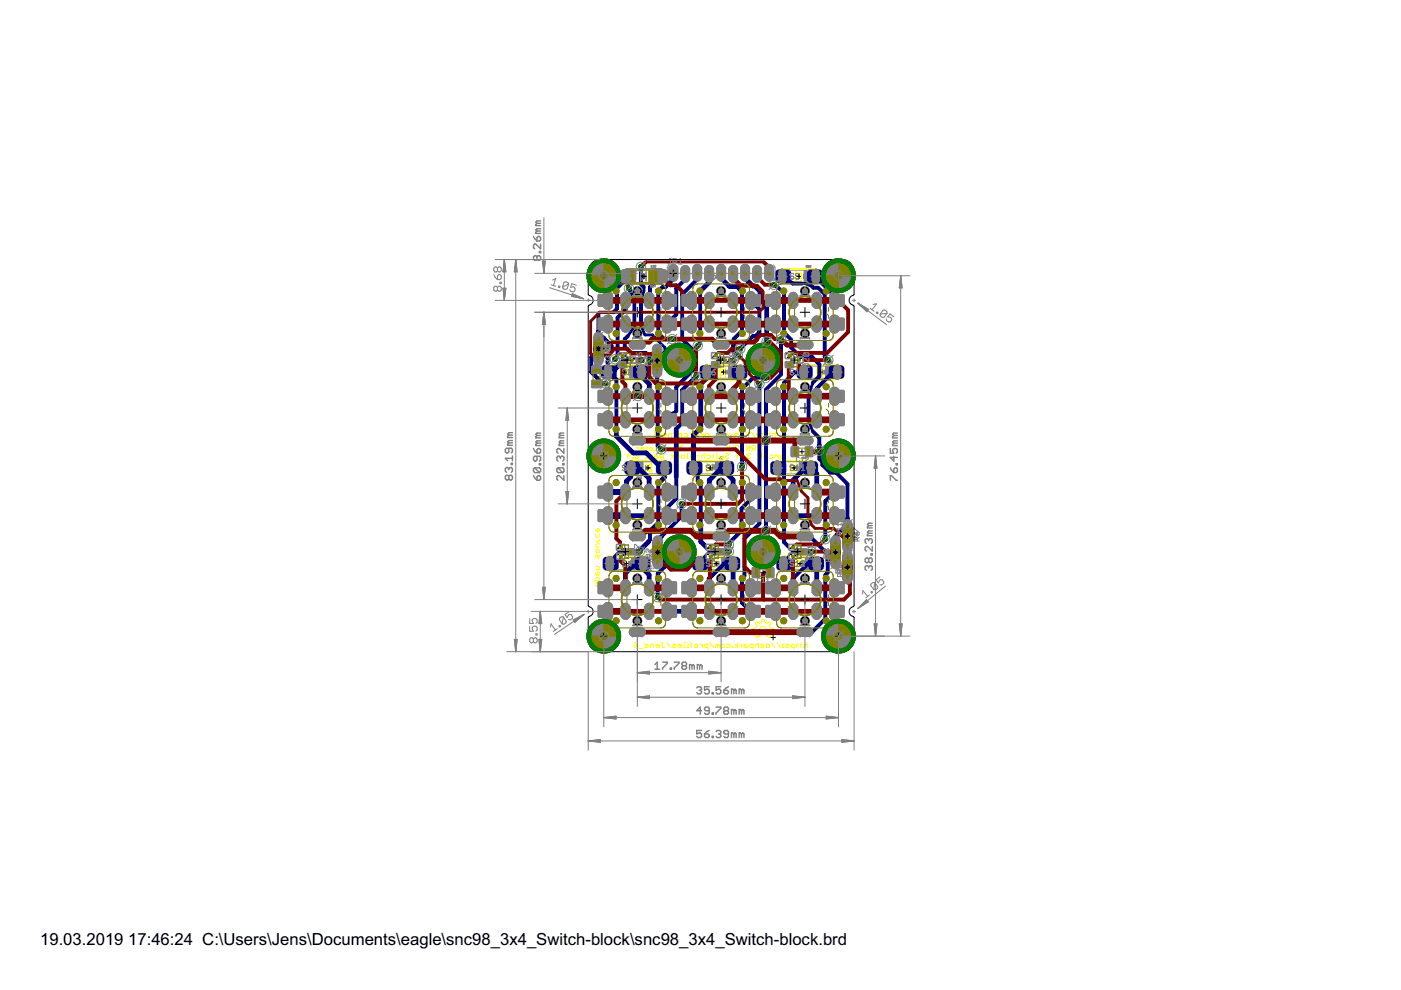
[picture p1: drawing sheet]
<svg xmlns="http://www.w3.org/2000/svg" width="297mm" height="210mm" viewBox="0 0 297 210" stroke-linecap="round" stroke-linejoin="round" font-family="sans-serif">
<defs><g id="words">
<g font-size="4">
<text x="8.5" y="200.4">19.03.2019</text>
<text x="27.2" y="200.4">17:46:24 C:\Users\Jens\Documents\eagle\snc98_3x4_Switch-block\snc98_3x4_Switch-block.brd</text>
</g>
</g></defs>
<g fill="none" stroke="#000" stroke-width=".21">
<path d="M136 58.6h1M136.5 58.1v1M168.9 58.6h1M169.4 58.1v1M131.9 78.9h1.1M132.5 78.4v1M152.9 78.9h1M153.4 78.4v1M173.4 78.9h1.1M174 78.4v1M136.9 99.2h1M137.4 98.7v1"/>
<path d="M150.1 99.2h1M150.6 98.7v1M167.9 99.2h1M168.4 98.7v1M132.3 119.5h1.1M132.8 119v1M151.4 119.5h1M151.9 119v1M169.1 119.5h1.1M169.7 119v1M163.4 135.2h1M163.9 134.7v1"/>
</g>
<g fill="none" stroke="#808080" stroke-width=".21">
<path d="M134.4 57.3h4.3v2.6h-4.3zM138.1 56.5v.2l.2-.1M138.1 56.5h.1M138.3 56.3h-.2v.2M138.4 56.7h.3M138.7 56.4l-.2-.1v.4M138.9 56.3h.1v.4l-.2-.1zM167.2 57.3h4.3v2.6h-4.3zM170.9 56.3h.3v.2h-.3l.1 .2 .2-.1M171.3 56.7h.2M171.5 56.4l-.1-.1v.4M171.7 56.3h.2v.4l-.2-.1z"/>
<path d="M130.3 77.6h4.3v2.6h-4.3zM134.2 76.7h-.2l.2 .3h-.2M134.3 77h.3M134.6 76.7l-.1-.1v.4M134.7 76.7l.3-.1v.4l-.3-.1zM151.3 77.6h4.3v2.6h-4.3zM154.9 77h.3M155.2 76.7l-.2-.1v.4M155.3 77h.3M155.6 76.7l-.2-.1v.4M155.7 76.7l.2-.1v.4l-.2-.1zM171.8 77.6h4.3v2.6h-4.3z"/>
<path d="M175.5 76.7v.2h.2M175.5 76.7h.2v.2M175.5 76.7l.2 .2M175.9 77h.2M176.1 76.7l-.1-.1v.4M176.3 76.6h.2v.4l-.3-.1zM135.3 97.9h4.3v2.6h-4.3zM148.5 97.9h4.3v2.6h-4.3zM152.5 96.9h.3v.2h-.3l.1 .2 .2-.1M152.9 97l.2-.1v.4l-.2-.1zM166.2 97.9h4.3v2.6h-4.3zM170.3 97.1h.2l-.2-.2v.4"/>
<path d="M170.6 97l.3-.1v.4l-.3-.1zM130.7 118.2h4.3v2.6h-4.3zM134.7 117.6h.3M135 101.3l.2-.1v-.1l-.2 .1v.2h.2M135 117.3l-.1-.1v.4M135.2 117.2h.2v.4l-.3-.1zM135.6 101.2h-.3l.3 .3h-.3M135.7 101.2l.3-.1v.4l-.3-.1zM149.7 118.2h4.3v2.6h-4.3zM154 117.3h-.2l.2 .3h-.2M154.2 117.2h.2v.4l-.2-.1zM167.5 118.2h4.3v2.6h-4.3z"/>
<path d="M171.6 117.4v.2l.2-.1M171.6 117.4h.1M171.8 117.3l-.2-.1v.2M171.9 117.3l.3-.1v.4l-.3-.1z"/>
</g>
<g fill="#808080" stroke="#808080" stroke-width=".21">
<path d="M134.6 98.1h.6v2.2h-.6z"/>
<path d="M139.6 98.1h.6v2.2h-.6z"/>
<path d="M135.7 98h.6v2.4h-.6z"/>
<path d="M135 118.4h.7v2.2h-.7z"/>
<path d="M130 118.4h.7v2.2h-.7z"/>
<path d="M133.9 118.3h.7v2.4h-.7z"/>
<path d="M154.1 118.4h.6v2.2h-.6z"/>
<path d="M149.1 118.4h.6v2.2h-.6z"/>
<path d="M153 118.3h.6v2.4h-.6z"/>
<path d="M171.8 118.4h.7v2.2h-.7z"/>
<path d="M166.8 118.4h.7v2.2h-.7z"/>
<path d="M170.7 118.3h.7v2.4h-.7z"/>
<path d="M170.6 98.1h.6v2.2h-.6z"/>
<path d="M165.6 98.1h.6v2.2h-.6z"/>
<path d="M169.5 98h.6v2.4h-.6z"/>
<path d="M152.8 98.1h.6v2.2h-.6z"/>
<path d="M147.8 98.1h.6v2.2h-.6z"/>
<path d="M151.7 98h.7v2.4h-.7z"/>
<path d="M176.1 77.8h.7v2.2h-.7z"/>
<path d="M171.2 77.8h.6v2.2h-.6z"/>
<path d="M175 77.7h.7v2.4h-.7z"/>
<path d="M155.6 77.8h.6v2.2h-.6z"/>
<path d="M150.6 77.8h.6v2.2h-.6z"/>
<path d="M154.5 77.7h.7v2.4h-.7z"/>
<path d="M134.6 77.8h.7v2.2h-.7z"/>
<path d="M129.6 77.8h.7v2.2h-.7z"/>
<path d="M133.5 77.7h.7v2.4h-.7z"/>
<path d="M138.7 57.5h.6v2.2h-.6z"/>
<path d="M133.7 57.5h.6v2.2h-.6z"/>
<path d="M137.6 57.4h.7v2.4h-.7z"/>
<path d="M171.6 57.5h.6v2.2h-.6z"/>
<path d="M166.6 57.5h.6v2.2h-.6z"/>
<path d="M170.5 57.4h.7v2.4h-.7z"/>
<path d="M128.3 62a1.02 1.02 0 0 1 1.6 .7v2a1.01 1.01 0 0 1-1 .9 1.01 1.01 0 0 1-1-.9v-2z"/>
<path d="M128.1 67.2a1.03 1.03 0 0 1 1.1-.4 1.03 1.03 0 0 1 .7 .9v2a1.01 1.01 0 0 1-1 .9 1.01 1.01 0 0 1-1-.9v-2z"/>
<path d="M140.8 62a1.02 1.02 0 0 1 1.6 .7v2a1.01 1.01 0 0 1-1 .9 1.01 1.01 0 0 1-1-.9v-2z"/>
<path d="M140.6 67.2a1.03 1.03 0 0 1 1-.4 1.03 1.03 0 0 1 .8 .9v2a1.01 1.01 0 0 1-1 .9 1.01 1.01 0 0 1-1-.9v-2z"/>
<path d="M133.6 72.5l.6-.3h1.9a.92 .92 0 0 1 .8 .9 .92 .92 0 0 1-.8 .9h-1.9a.91 .91 0 0 1-.6-1.5z"/>
<path d="M131.9 62.3a.91 .91 0 0 1 1-.3 .91 .91 0 0 1 .6 .8v1.8a.92 .92 0 0 1-.9 .8 .92 .92 0 0 1-.9-.8v-1.8z"/>
<path d="M131.9 67.4a.91 .91 0 0 1 1-.4 .91 .91 0 0 1 .6 .8v1.8a.92 .92 0 0 1-.9 .8 .92 .92 0 0 1-.9-.8v-1.8z"/>
<path d="M136.9 62.3a.91 .91 0 0 1 1-.3 .91 .91 0 0 1 .6 .8v1.8a.92 .92 0 0 1-.9 .8 .92 .92 0 0 1-.9-.8v-1.8z"/>
<path d="M136.9 67.4a.91 .91 0 0 1 1-.4 .91 .91 0 0 1 .6 .8v1.8a.92 .92 0 0 1-.9 .8 .92 .92 0 0 1-.9-.8v-1.8z"/>
<path d="M128.1 82.5a1.03 1.03 0 0 1 1.1-.4 1.03 1.03 0 0 1 .7 .9v2.1a1.01 1.01 0 0 1-1 .8 1.01 1.01 0 0 1-1-.8v-2.1z"/>
<path d="M128.1 87.5a1.03 1.03 0 0 1 1.1-.4 1.03 1.03 0 0 1 .7 .9v2.1a1.01 1.01 0 0 1-1 .8 1.01 1.01 0 0 1-1-.8v-2.1z"/>
<path d="M140.6 82.5a1.03 1.03 0 0 1 1-.4 1.03 1.03 0 0 1 .8 .9v2.1a1.01 1.01 0 0 1-1 .8 1.01 1.01 0 0 1-1-.8v-2.1z"/>
<path d="M140.6 87.5a1.03 1.03 0 0 1 1-.4 1.03 1.03 0 0 1 .8 .9v2.1a1.01 1.01 0 0 1-1 .8 1.01 1.01 0 0 1-1-.8v-2.1z"/>
<path d="M133.6 92.9l.6-.4h1.9a.92 .92 0 0 1 .8 .9 .92 .92 0 0 1-.8 .9h-1.9a.91 .91 0 0 1-.6-1.4z"/>
<path d="M131.9 82.7a.91 .91 0 0 1 1-.4 .91 .91 0 0 1 .6 .8v1.8a.92 .92 0 0 1-.9 .8 .92 .92 0 0 1-.9-.8v-1.8z"/>
<path d="M131.9 87.7a.91 .91 0 0 1 1-.4 .91 .91 0 0 1 .6 .8v1.8a.92 .92 0 0 1-.9 .8 .92 .92 0 0 1-.9-.8v-1.8z"/>
<path d="M136.9 82.7a.91 .91 0 0 1 1-.4 .91 .91 0 0 1 .6 .8v1.8a.92 .92 0 0 1-.9 .8 .92 .92 0 0 1-.9-.8v-1.8z"/>
<path d="M136.9 87.7a.91 .91 0 0 1 1-.4 .91 .91 0 0 1 .6 .8v1.8a.92 .92 0 0 1-.9 .8 .92 .92 0 0 1-.9-.8v-1.8z"/>
<path d="M128.1 102.8a1.03 1.03 0 0 1 1.1-.4 1.03 1.03 0 0 1 .7 .9v2.1a1.01 1.01 0 0 1-1 .8 1.01 1.01 0 0 1-1-.8v-2.1z"/>
<path d="M128.1 107.8a1.03 1.03 0 0 1 1.1-.4 1.03 1.03 0 0 1 .7 .9v2.1a1.01 1.01 0 0 1-1 .8 1.01 1.01 0 0 1-1-.8v-2.1z"/>
<path d="M140.6 102.8a1.03 1.03 0 0 1 1-.4 1.03 1.03 0 0 1 .8 .9v2.1a1.01 1.01 0 0 1-1 .8 1.01 1.01 0 0 1-1-.8v-2.1z"/>
<path d="M140.6 107.8a1.03 1.03 0 0 1 1-.4 1.03 1.03 0 0 1 .8 .9v2.1a1.01 1.01 0 0 1-1 .8 1.01 1.01 0 0 1-1-.8v-2.1z"/>
<path d="M133.6 113.2l.6-.4h1.9a.92 .92 0 0 1 .8 .9 .92 .92 0 0 1-.8 .9h-1.9a.91 .91 0 0 1-.6-1.4z"/>
<path d="M131.9 103a.91 .91 0 0 1 1-.4 .91 .91 0 0 1 .6 .8v1.9a.92 .92 0 0 1-.9 .8 .92 .92 0 0 1-.9-.8v-1.9z"/>
<path d="M131.9 108a.91 .91 0 0 1 1-.4 .91 .91 0 0 1 .6 .8v1.9a.92 .92 0 0 1-.9 .7 .92 .92 0 0 1-.9-.7v-1.9z"/>
<path d="M136.9 103a.91 .91 0 0 1 1-.4 .91 .91 0 0 1 .6 .8v1.9a.92 .92 0 0 1-.9 .8 .92 .92 0 0 1-.9-.8v-1.9z"/>
<path d="M136.9 108a.91 .91 0 0 1 1-.4 .91 .91 0 0 1 .6 .8v1.9a.92 .92 0 0 1-.9 .7 .92 .92 0 0 1-.9-.7v-1.9z"/>
<path d="M128.1 123.1a1.03 1.03 0 0 1 1.1-.4 1.03 1.03 0 0 1 .7 .9v2.1a1.01 1.01 0 0 1-1 .9 1.01 1.01 0 0 1-1-.9v-2.1z"/>
<path d="M128.1 128.1a1.03 1.03 0 0 1 1.1-.3 1.03 1.03 0 0 1 .7 .8v2.1a1.01 1.01 0 0 1-1 .9 1.01 1.01 0 0 1-1-.9v-2.1z"/>
<path d="M140.6 123.1a1.03 1.03 0 0 1 1-.4 1.03 1.03 0 0 1 .8 .9v2.1a1.01 1.01 0 0 1-1 .9 1.01 1.01 0 0 1-1-.9v-2.1z"/>
<path d="M140.6 128.1a1.03 1.03 0 0 1 1-.3 1.03 1.03 0 0 1 .8 .8v2.1a1.01 1.01 0 0 1-1 .9 1.01 1.01 0 0 1-1-.9v-2.1z"/>
<path d="M133.6 133.5l.6-.4h1.9a.92 .92 0 0 1 .8 .9 .92 .92 0 0 1-.8 .9h-1.9a.91 .91 0 0 1-.6-1.4z"/>
<path d="M131.9 123.3a.91 .91 0 0 1 1-.4 .91 .91 0 0 1 .6 .8v1.9a.92 .92 0 0 1-.9 .8 .92 .92 0 0 1-.9-.8v-1.9z"/>
<path d="M131.9 128.3a.91 .91 0 0 1 1-.4 .91 .91 0 0 1 .6 .8v1.9a.92 .92 0 0 1-.9 .7 .92 .92 0 0 1-.9-.7v-1.9z"/>
<path d="M136.9 123.3a.91 .91 0 0 1 1-.4 .91 .91 0 0 1 .6 .8v1.9a.92 .92 0 0 1-.9 .8 .92 .92 0 0 1-.9-.8v-1.9z"/>
<path d="M136.9 128.3a.91 .91 0 0 1 1-.4 .91 .91 0 0 1 .6 .8v1.9a.92 .92 0 0 1-.9 .7 .92 .92 0 0 1-.9-.7v-1.9z"/>
<path d="M145.8 62.2a1.03 1.03 0 0 1 1.1-.4 1.03 1.03 0 0 1 .8 .9v2a1.01 1.01 0 0 1-1 .9 1.01 1.01 0 0 1-1.1-.9v-2z"/>
<path d="M145.8 67.2a1.03 1.03 0 0 1 1.1-.4 1.03 1.03 0 0 1 .8 .9v2a1.01 1.01 0 0 1-1 .9 1.01 1.01 0 0 1-1.1-.9v-2z"/>
<path d="M158.5 62a1.02 1.02 0 0 1 1.6 .7v2a1.01 1.01 0 0 1-1 .9 1.01 1.01 0 0 1-1-.9v-2z"/>
<path d="M158.3 67.2a1.03 1.03 0 0 1 1.1-.4 1.03 1.03 0 0 1 .7 .9v2a1.01 1.01 0 0 1-1 .9 1.01 1.01 0 0 1-1-.9v-2z"/>
<path d="M151.4 72.5l.6-.3h1.8a.92 .92 0 0 1 .8 .9 .92 .92 0 0 1-.8 .9h-1.8a.91 .91 0 0 1-.6-1.5z"/>
<path d="M149.7 62.3a.91 .91 0 0 1 .9-.3 .91 .91 0 0 1 .7 .8v1.8a.92 .92 0 0 1-.9 .8 .92 .92 0 0 1-.9-.8v-1.8z"/>
<path d="M149.7 67.4a.91 .91 0 0 1 .9-.4 .91 .91 0 0 1 .7 .8v1.8a.92 .92 0 0 1-.9 .8 .92 .92 0 0 1-.9-.8v-1.8z"/>
<path d="M154.7 62.3a.91 .91 0 0 1 .9-.3 .91 .91 0 0 1 .7 .8v1.8a.92 .92 0 0 1-.9 .8 .92 .92 0 0 1-.9-.8v-1.8z"/>
<path d="M154.7 67.4a.91 .91 0 0 1 .9-.4 .91 .91 0 0 1 .7 .8v1.8a.92 .92 0 0 1-.9 .8 .92 .92 0 0 1-.9-.8v-1.8z"/>
<path d="M145.8 82.5a1.03 1.03 0 0 1 1.1-.4 1.03 1.03 0 0 1 .8 .9v2.1a1.01 1.01 0 0 1-1 .8 1.01 1.01 0 0 1-1.1-.8v-2.1z"/>
<path d="M145.8 87.5a1.03 1.03 0 0 1 1.1-.4 1.03 1.03 0 0 1 .8 .9v2.1a1.01 1.01 0 0 1-1 .8 1.01 1.01 0 0 1-1.1-.8v-2.1z"/>
<path d="M158.3 82.5a1.03 1.03 0 0 1 1.1-.4 1.03 1.03 0 0 1 .7 .9v2.1a1.01 1.01 0 0 1-1 .8 1.01 1.01 0 0 1-1-.8v-2.1z"/>
<path d="M158.3 87.5a1.03 1.03 0 0 1 1.1-.4 1.03 1.03 0 0 1 .7 .9v2.1a1.01 1.01 0 0 1-1 .8 1.01 1.01 0 0 1-1-.8v-2.1z"/>
<path d="M151.4 92.9l.6-.4h1.8a.92 .92 0 0 1 .8 .9 .92 .92 0 0 1-.8 .9h-1.8a.91 .91 0 0 1-.6-1.4z"/>
<path d="M149.7 82.7a.91 .91 0 0 1 .9-.4 .91 .91 0 0 1 .7 .8v1.8a.92 .92 0 0 1-.9 .8 .92 .92 0 0 1-.9-.8v-1.8z"/>
<path d="M149.7 87.7a.91 .91 0 0 1 .9-.4 .91 .91 0 0 1 .7 .8v1.8a.92 .92 0 0 1-.9 .8 .92 .92 0 0 1-.9-.8v-1.8z"/>
<path d="M154.7 82.7a.91 .91 0 0 1 .9-.4 .91 .91 0 0 1 .7 .8v1.8a.92 .92 0 0 1-.9 .8 .92 .92 0 0 1-.9-.8v-1.8z"/>
<path d="M154.7 87.7a.91 .91 0 0 1 .9-.4 .91 .91 0 0 1 .7 .8v1.8a.92 .92 0 0 1-.9 .8 .92 .92 0 0 1-.9-.8v-1.8z"/>
<path d="M145.8 102.8a1.03 1.03 0 0 1 1.1-.4 1.03 1.03 0 0 1 .8 .9v2.1a1.01 1.01 0 0 1-1 .8 1.01 1.01 0 0 1-1.1-.8v-2.1z"/>
<path d="M145.8 107.8a1.03 1.03 0 0 1 1.1-.4 1.03 1.03 0 0 1 .8 .9v2.1a1.01 1.01 0 0 1-1 .8 1.01 1.01 0 0 1-1.1-.8v-2.1z"/>
<path d="M158.3 102.8a1.03 1.03 0 0 1 1.1-.4 1.03 1.03 0 0 1 .7 .9v2.1a1.01 1.01 0 0 1-1 .8 1.01 1.01 0 0 1-1-.8v-2.1z"/>
<path d="M158.3 107.8a1.03 1.03 0 0 1 1.1-.4 1.03 1.03 0 0 1 .7 .9v2.1a1.01 1.01 0 0 1-1 .8 1.01 1.01 0 0 1-1-.8v-2.1z"/>
<path d="M151.4 113.2l.6-.4h1.8a.92 .92 0 0 1 .8 .9 .92 .92 0 0 1-.8 .9h-1.8a.91 .91 0 0 1-.6-1.4z"/>
<path d="M149.7 103a.91 .91 0 0 1 .9-.4 .91 .91 0 0 1 .7 .8v1.9a.92 .92 0 0 1-.9 .8 .92 .92 0 0 1-.9-.8v-1.9z"/>
<path d="M149.7 108a.91 .91 0 0 1 .9-.4 .91 .91 0 0 1 .7 .8v1.9a.92 .92 0 0 1-.9 .7 .92 .92 0 0 1-.9-.7v-1.9z"/>
<path d="M154.7 103a.91 .91 0 0 1 .9-.4 .91 .91 0 0 1 .7 .8v1.9a.92 .92 0 0 1-.9 .8 .92 .92 0 0 1-.9-.8v-1.9z"/>
<path d="M154.7 108a.91 .91 0 0 1 .9-.4 .91 .91 0 0 1 .7 .8v1.9a.92 .92 0 0 1-.9 .7 .92 .92 0 0 1-.9-.7v-1.9z"/>
<path d="M145.8 123.1a1.03 1.03 0 0 1 1.1-.4 1.03 1.03 0 0 1 .8 .9v2.1a1.01 1.01 0 0 1-1 .9 1.01 1.01 0 0 1-1.1-.9v-2.1z"/>
<path d="M145.8 128.1a1.03 1.03 0 0 1 1.1-.3 1.03 1.03 0 0 1 .8 .8v2.1a1.01 1.01 0 0 1-1 .9 1.01 1.01 0 0 1-1.1-.9v-2.1z"/>
<path d="M158.3 123.1a1.03 1.03 0 0 1 1.1-.4 1.03 1.03 0 0 1 .7 .9v2.1a1.01 1.01 0 0 1-1 .9 1.01 1.01 0 0 1-1-.9v-2.1z"/>
<path d="M158.3 128.1a1.03 1.03 0 0 1 1.1-.3 1.03 1.03 0 0 1 .7 .8v2.1a1.01 1.01 0 0 1-1 .9 1.01 1.01 0 0 1-1-.9v-2.1z"/>
<path d="M151.4 133.5l.6-.4h1.8a.92 .92 0 0 1 .8 .9 .92 .92 0 0 1-.8 .9h-1.8a.91 .91 0 0 1-.6-1.4z"/>
<path d="M149.7 123.3a.91 .91 0 0 1 .9-.4 .91 .91 0 0 1 .7 .8v1.9a.92 .92 0 0 1-.9 .8 .92 .92 0 0 1-.9-.8v-1.9z"/>
<path d="M149.7 128.3a.91 .91 0 0 1 .9-.4 .91 .91 0 0 1 .7 .8v1.9a.92 .92 0 0 1-.9 .7 .92 .92 0 0 1-.9-.7v-1.9z"/>
<path d="M154.7 123.3a.91 .91 0 0 1 .9-.4 .91 .91 0 0 1 .7 .8v1.9a.92 .92 0 0 1-.9 .8 .92 .92 0 0 1-.9-.8v-1.9z"/>
<path d="M154.7 128.3a.91 .91 0 0 1 .9-.4 .91 .91 0 0 1 .7 .8v1.9a.92 .92 0 0 1-.9 .7 .92 .92 0 0 1-.9-.7v-1.9z"/>
<path d="M163.6 123.1a1.03 1.03 0 0 1 1.1-.4 1.03 1.03 0 0 1 .7 .9v2.1a1.01 1.01 0 0 1-1 .9 1.01 1.01 0 0 1-1-.9v-2.1z"/>
<path d="M163.6 128.1a1.03 1.03 0 0 1 1.1-.3 1.03 1.03 0 0 1 .7 .8v2.1a1.01 1.01 0 0 1-1 .9 1.01 1.01 0 0 1-1-.9v-2.1z"/>
<path d="M176.1 123.1a1.03 1.03 0 0 1 1.1-.4 1.03 1.03 0 0 1 .7 .9v2.1a1.01 1.01 0 0 1-1 .9 1.01 1.01 0 0 1-1-.9v-2.1z"/>
<path d="M176.1 128.1a1.03 1.03 0 0 1 1.1-.3 1.03 1.03 0 0 1 .7 .8v2.1a1.01 1.01 0 0 1-1 .9 1.01 1.01 0 0 1-1-.9v-2.1z"/>
<path d="M169.1 133.5l.6-.4h1.9a.92 .92 0 0 1 .8 .9 .92 .92 0 0 1-.8 .9h-1.9a.91 .91 0 0 1-.6-1.4z"/>
<path d="M167.4 123.3a.91 .91 0 0 1 1-.4 .91 .91 0 0 1 .7 .8v1.9a.92 .92 0 0 1-.9 .8 .92 .92 0 0 1-.9-.8v-1.9z"/>
<path d="M167.4 128.3a.91 .91 0 0 1 1-.4 .91 .91 0 0 1 .7 .8v1.9a.92 .92 0 0 1-.9 .7 .92 .92 0 0 1-.9-.7v-1.9z"/>
<path d="M172.4 123.3a.91 .91 0 0 1 1-.4 .91 .91 0 0 1 .7 .8v1.9a.92 .92 0 0 1-.9 .8 .92 .92 0 0 1-.9-.8v-1.9z"/>
<path d="M172.4 128.3a.91 .91 0 0 1 1-.4 .91 .91 0 0 1 .7 .8v1.9a.92 .92 0 0 1-.9 .7 .92 .92 0 0 1-.9-.7v-1.9z"/>
<path d="M163.6 102.8a1.03 1.03 0 0 1 1.1-.4 1.03 1.03 0 0 1 .7 .9v2.1a1.01 1.01 0 0 1-1 .8 1.01 1.01 0 0 1-1-.8v-2.1z"/>
<path d="M163.6 107.8a1.03 1.03 0 0 1 1.1-.4 1.03 1.03 0 0 1 .7 .9v2.1a1.01 1.01 0 0 1-1 .8 1.01 1.01 0 0 1-1-.8v-2.1z"/>
<path d="M176.1 102.8a1.03 1.03 0 0 1 1.1-.4 1.03 1.03 0 0 1 .7 .9v2.1a1.01 1.01 0 0 1-1 .8 1.01 1.01 0 0 1-1-.8v-2.1z"/>
<path d="M176.1 107.8a1.03 1.03 0 0 1 1.1-.4 1.03 1.03 0 0 1 .7 .9v2.1a1.01 1.01 0 0 1-1 .8 1.01 1.01 0 0 1-1-.8v-2.1z"/>
<path d="M169.1 113.2l.6-.4h1.9a.92 .92 0 0 1 .8 .9 .92 .92 0 0 1-.8 .9h-1.9a.91 .91 0 0 1-.6-1.4z"/>
<path d="M167.4 103a.91 .91 0 0 1 1-.4 .91 .91 0 0 1 .7 .8v1.9a.92 .92 0 0 1-.9 .8 .92 .92 0 0 1-.9-.8v-1.9z"/>
<path d="M167.4 108a.91 .91 0 0 1 1-.4 .91 .91 0 0 1 .7 .8v1.9a.92 .92 0 0 1-.9 .7 .92 .92 0 0 1-.9-.7v-1.9z"/>
<path d="M172.4 103a.91 .91 0 0 1 1-.4 .91 .91 0 0 1 .7 .8v1.9a.92 .92 0 0 1-.9 .8 .92 .92 0 0 1-.9-.8v-1.9z"/>
<path d="M172.4 108a.91 .91 0 0 1 1-.4 .91 .91 0 0 1 .7 .8v1.9a.92 .92 0 0 1-.9 .7 .92 .92 0 0 1-.9-.7v-1.9z"/>
<path d="M163.6 82.5a1.03 1.03 0 0 1 1.1-.4 1.03 1.03 0 0 1 .7 .9v2.1a1.01 1.01 0 0 1-1 .8 1.01 1.01 0 0 1-1-.8v-2.1z"/>
<path d="M163.6 87.5a1.03 1.03 0 0 1 1.1-.4 1.03 1.03 0 0 1 .7 .9v2.1a1.01 1.01 0 0 1-1 .8 1.01 1.01 0 0 1-1-.8v-2.1z"/>
<path d="M176.1 82.5a1.03 1.03 0 0 1 1.1-.4 1.03 1.03 0 0 1 .7 .9v2.1a1.01 1.01 0 0 1-1 .8 1.01 1.01 0 0 1-1-.8v-2.1z"/>
<path d="M176.1 87.5a1.03 1.03 0 0 1 1.1-.4 1.03 1.03 0 0 1 .7 .9v2.1a1.01 1.01 0 0 1-1 .8 1.01 1.01 0 0 1-1-.8v-2.1z"/>
<path d="M169.1 92.9l.6-.4h1.9a.92 .92 0 0 1 .8 .9 .92 .92 0 0 1-.8 .9h-1.9a.91 .91 0 0 1-.6-1.4z"/>
<path d="M167.4 82.7a.91 .91 0 0 1 1-.4 .91 .91 0 0 1 .7 .8v1.8a.92 .92 0 0 1-.9 .8 .92 .92 0 0 1-.9-.8v-1.8z"/>
<path d="M167.4 87.7a.91 .91 0 0 1 1-.4 .91 .91 0 0 1 .7 .8v1.8a.92 .92 0 0 1-.9 .8 .92 .92 0 0 1-.9-.8v-1.8z"/>
<path d="M172.4 82.7a.91 .91 0 0 1 1-.4 .91 .91 0 0 1 .7 .8v1.8a.92 .92 0 0 1-.9 .8 .92 .92 0 0 1-.9-.8v-1.8z"/>
<path d="M172.4 87.7a.91 .91 0 0 1 1-.4 .91 .91 0 0 1 .7 .8v1.8a.92 .92 0 0 1-.9 .8 .92 .92 0 0 1-.9-.8v-1.8z"/>
<path d="M163.6 62.2a1.03 1.03 0 0 1 1.1-.4 1.03 1.03 0 0 1 .7 .9v2a1.01 1.01 0 0 1-1 .9 1.01 1.01 0 0 1-1-.9v-2z"/>
<path d="M163.6 67.2a1.03 1.03 0 0 1 1.1-.4 1.03 1.03 0 0 1 .7 .9v2a1.01 1.01 0 0 1-1 .9 1.01 1.01 0 0 1-1-.9v-2z"/>
<path d="M176.3 62a1.02 1.02 0 0 1 1.6 .7v2a1.01 1.01 0 0 1-1 .9 1.01 1.01 0 0 1-1-.9v-2z"/>
<path d="M176.1 67.2a1.03 1.03 0 0 1 1.1-.4 1.03 1.03 0 0 1 .7 .9v2a1.01 1.01 0 0 1-1 .9 1.01 1.01 0 0 1-1-.9v-2z"/>
<path d="M169.1 72.5l.6-.3h1.9a.92 .92 0 0 1 .8 .9 .92 .92 0 0 1-.8 .9h-1.9a.91 .91 0 0 1-.6-1.5z"/>
<path d="M167.4 62.3a.91 .91 0 0 1 1-.3 .91 .91 0 0 1 .7 .8v1.8a.92 .92 0 0 1-.9 .8 .92 .92 0 0 1-.9-.8v-1.8z"/>
<path d="M167.4 67.4a.91 .91 0 0 1 1-.4 .91 .91 0 0 1 .7 .8v1.8a.92 .92 0 0 1-.9 .8 .92 .92 0 0 1-.9-.8v-1.8z"/>
<path d="M172.4 62.3a.91 .91 0 0 1 1-.3 .91 .91 0 0 1 .7 .8v1.8a.92 .92 0 0 1-.9 .8 .92 .92 0 0 1-.9-.8v-1.8z"/>
<path d="M172.4 67.4a.91 .91 0 0 1 1-.4 .91 .91 0 0 1 .7 .8v1.8a.92 .92 0 0 1-.9 .8 .92 .92 0 0 1-.9-.8v-1.8z"/>
<path d="M142 56.4a.95 .95 0 0 1 1-.3 .95 .95 0 0 1 .7 .8v1.9a.95 .95 0 0 1-.9 .8 .95 .95 0 0 1-1-.8v-1.9z"/>
<path d="M144.5 56.7a.95 .95 0 0 1 1-.4 .95 .95 0 0 1 .7 .8v1.9a.95 .95 0 0 1-.9 .9 .95 .95 0 0 1-1-.9v-1.9z"/>
<path d="M147.1 56.4a.95 .95 0 0 1 1-.3 .95 .95 0 0 1 .7 .8v1.9a.95 .95 0 0 1-1 .8 .95 .95 0 0 1-.9-.8v-1.9z"/>
<path d="M149.6 56.7a.95 .95 0 0 1 1-.4 .95 .95 0 0 1 .7 .8v1.9a.95 .95 0 0 1-.9 .9 .95 .95 0 0 1-1-.9v-1.9z"/>
<path d="M152.1 56.4a.95 .95 0 0 1 1-.3 .95 .95 0 0 1 .7 .8v1.9a.95 .95 0 0 1-.9 .8 .95 .95 0 0 1-.9-.8v-1.9z"/>
<path d="M154.7 56.7a.95 .95 0 0 1 1-.4 .95 .95 0 0 1 .7 .8v1.9a.95 .95 0 0 1-1 .9 .95 .95 0 0 1-.9-.9v-1.9z"/>
<path d="M157.2 56.4a.95 .95 0 0 1 1-.3 .95 .95 0 0 1 .7 .8v1.9a.95 .95 0 0 1-.9 .8 .95 .95 0 0 1-1-.8v-1.9z"/>
<path d="M159.8 56.7a.95 .95 0 0 1 1-.4 .95 .95 0 0 1 .7 .8v1.9a.95 .95 0 0 1-1 .9 .95 .95 0 0 1-.9-.9v-1.9z"/>
<path d="M162.3 56.4a.95 .95 0 0 1 1-.3 .95 .95 0 0 1 .7 .8v1.9a.95 .95 0 0 1-.9 .8 .95 .95 0 0 1-1-.8v-1.9z"/>
<path d="M165.2 57.4a.8 .8 0 0 1 .9-.3 .8 .8 0 0 1 .5 .7v1.6a.81 .81 0 0 1-.8 .7 .81 .81 0 0 1-.8-.7v-1.6z"/>
<path d="M172.3 57.4a.8 .8 0 0 1 .9-.3 .8 .8 0 0 1 .6 .7v1.6a.81 .81 0 0 1-.8 .7 .81 .81 0 0 1-.9-.7v-1.6z"/>
<path d="M169.8 77.7a.8 .8 0 0 1 .8-.3 .8 .8 0 0 1 .6 .7v1.6a.81 .81 0 0 1-.8 .7 .81 .81 0 0 1-.8-.7v-1.6z"/>
<path d="M176.9 77.7a.8 .8 0 0 1 .8-.3 .8 .8 0 0 1 .6 .7v1.6a.81 .81 0 0 1-.8 .7 .81 .81 0 0 1-.8-.7v-1.6z"/>
<path d="M164.2 98a.8 .8 0 0 1 .8-.3 .8 .8 0 0 1 .6 .7v1.6a.81 .81 0 0 1-.8 .7 .81 .81 0 0 1-.8-.7v-1.6z"/>
<path d="M171.3 98a.8 .8 0 0 1 .9-.3 .8 .8 0 0 1 .5 .7v1.6a.81 .81 0 0 1-.8 .7 .81 .81 0 0 1-.8-.7v-1.6z"/>
<path d="M165.5 118.3a.8 .8 0 0 1 .8-.3 .8 .8 0 0 1 .6 .7v1.6a.81 .81 0 0 1-.8 .7 .81 .81 0 0 1-.8-.7v-1.6z"/>
<path d="M172.6 118.3a.8 .8 0 0 1 .8-.3 .8 .8 0 0 1 .6 .7v1.6a.81 .81 0 0 1-.8 .7 .81 .81 0 0 1-.8-.7v-1.6z"/>
<path d="M147.7 118.3a.8 .8 0 0 1 .8-.3 .8 .8 0 0 1 .6 .7v1.6a.81 .81 0 0 1-.8 .7 .81 .81 0 0 1-.8-.7v-1.6z"/>
<path d="M154.8 118.3a.8 .8 0 0 1 .8-.3 .8 .8 0 0 1 .6 .7v1.6a.81 .81 0 0 1-.8 .7 .81 .81 0 0 1-.8-.7v-1.6z"/>
<path d="M128.7 118.3a.8 .8 0 0 1 .8-.3 .8 .8 0 0 1 .6 .7v1.6a.81 .81 0 0 1-.8 .7 .81 .81 0 0 1-.8-.7v-1.6z"/>
<path d="M135.8 118.3a.8 .8 0 0 1 .8-.3 .8 .8 0 0 1 .6 .7v1.6a.81 .81 0 0 1-.8 .7 .81 .81 0 0 1-.8-.7v-1.6z"/>
<path d="M140.3 98a.8 .8 0 0 1 .9-.3 .8 .8 0 0 1 .6 .7v1.6a.81 .81 0 0 1-.8 .7 .81 .81 0 0 1-.8-.7v-1.6z"/>
<path d="M133.2 98a.8 .8 0 0 1 .9-.3 .8 .8 0 0 1 .6 .7v1.6a.81 .81 0 0 1-.8 .7 .81 .81 0 0 1-.8-.7v-1.6z"/>
<path d="M146.4 98a.8 .8 0 0 1 .9-.3 .8 .8 0 0 1 .5 .7v1.6a.81 .81 0 0 1-.8 .7 .81 .81 0 0 1-.8-.7v-1.6z"/>
<path d="M153.5 98a.8 .8 0 0 1 .9-.3 .8 .8 0 0 1 .6 .7v1.6a.81 .81 0 0 1-.8 .7 .81 .81 0 0 1-.8-.7v-1.6z"/>
<path d="M149.2 77.7a.8 .8 0 0 1 .9-.3 .8 .8 0 0 1 .5 .7v1.6a.81 .81 0 0 1-.8 .7 .81 .81 0 0 1-.8-.7v-1.6z"/>
<path d="M156.3 77.7a.8 .8 0 0 1 .9-.3 .8 .8 0 0 1 .6 .7v1.6a.81 .81 0 0 1-.8 .7 .81 .81 0 0 1-.9-.7v-1.6z"/>
<path d="M128.3 77.7a.8 .8 0 0 1 .8-.3 .8 .8 0 0 1 .6 .7v1.6a.81 .81 0 0 1-.8 .7 .81 .81 0 0 1-.8-.7v-1.6z"/>
<path d="M135.4 77.7a.8 .8 0 0 1 .8-.3 .8 .8 0 0 1 .6 .7v1.6a.81 .81 0 0 1-.8 .7 .81 .81 0 0 1-.8-.7v-1.6z"/>
<circle cx="139.3" cy="73.9" r=".87"/>
<circle cx="139.3" cy="79" r=".87"/>
<circle cx="126.9" cy="71.4" r=".87"/>
<circle cx="126.9" cy="76.5" r=".87"/>
<circle cx="179.7" cy="122.8" r=".87"/>
<circle cx="179.7" cy="117.7" r=".87"/>
<circle cx="139.4" cy="119.6" r=".87"/>
<circle cx="139.4" cy="114.6" r=".87"/>
<circle cx="179.7" cy="111.1" r=".87"/>
<circle cx="179.7" cy="116.2" r=".87"/>
<circle cx="177.1" cy="119.6" r=".87"/>
<circle cx="177.1" cy="114.6" r=".87"/>
</g>
<g fill="none" stroke="#ff0" stroke-width=".21">
<path d="M132.9 96.7h.7l-.5-.6v1.1M134 97h.2v.2h-.2zM134.7 96.3v.7l.2 .2h.3l.2-.2M134.7 96.3l.5-.2 .2 .2v.7M134.7 96.3l.7 .7M134.8 94.8l.6 .4M135.4 94.8v.7M136.5 95.2h-.7l.2-.4h.4l.1 .2v.4l-.1 .1h-.4M136.9 94.8h.4M137 97h.2v.2h-.2zM137.1 94.7v.7l-.2 .1M137.6 96.5l.4 .7 .3-.7"/>
<path d="M138.3 94.8h-.4l-.1 .2v.5h.5l.2-.1-.2-.2h-.5M138.6 92.6h.4M138.9 95.5h.4M139 91.6h-.2v1M139.3 94.5h-.2v1M139.5 96.8h-.7l.2-.3h.3l.2 .2v.3l-.2 .2h-.3M140.1 92.1l-.5-.2-.2 .2v.5M140.1 91.6v1M140.3 96.8l-.3 .4M140.6 92.1l.5-.2 .2 .2v.4l-.2 .1h-.3l-.2-.1zM140.7 96.8h-.6l-.1-.1v-.4l.1-.2h.6v1.1M140.9 94.8l.5 .4"/>
<path d="M141.4 94.8v.7M141.8 92.6v-.5l.1-.2h.6v.7M141.9 95l.1-.2h.4l.2 .2v.4l-.6 .1-.1-.1zM142.3 96.5l.5 .3-.5 .4M142.8 96.1v1.1M142.9 91.9l.5 .4M143.3 96.5h.5l.2 .2v.3l-.2 .2h-.5M143.4 91.9v.7M144.6 92.3h-.7l.2-.4h.3l.2 .2v.4l-.2 .1h-.3M144.6 96.5h.4l.1 .2v.3l-.1 .2h-.4l-.2-.2zM144.9 94.7l-.2-.2-.5 .2v.1l.7 .7h-.7M145.1 91.9h.5l.2 .2v.4l-.2 .1h-.5"/>
<path d="M145.3 95.4h.2v.1h-.2zM145.6 97.2h.3M145.9 96.1h-.1v1.1M145.9 95.5h.8M146.2 91.6l.7 1M146.7 94.8l-.4-.3v1M147.1 95.4h.1v.1h-.1zM147.1 96.1v1.1h-.5l-.2-.2v-.3l.2-.2h.5M147.4 92.6h.5l.2-.1v-.4l-.2-.2h-.5v.9l.3 .2M147.6 96.7h.7M147.7 94.8l.4 .7 .3-.7M148.5 91.9l.6 .4"/>
<path d="M149.1 91.9v.7M149.4 96.7l-.2-.2h-.3l-.2 .2v.5M149.4 96.1v1.1M149.7 91.9h.4l.1 .2v.4l-.1 .1h-.4l-.2-.1v-.4zM149.9 96.5h.5l.2 .2v.3l-.2 .2h-.5M150.7 92.5h.1v.1h-.1zM151 96.5h.4M151.2 96.3v.7l-.2 .2M151.8 97.2h.3M152 95.9v.2M152.1 96.5h-.1v.7M152.6 96.5v.5l.2 .2 .5-.2v-.5"/>
<path d="M153.6 91.9l.5 .4M153.8 96.3l.5-.2 .2 .4-.2 .2h-.3l-.2 .3 .2 .2h.3l.2-.2M154.1 91.9v.7M154.3 94.5v1h-.8M154.6 91.9v.6l.2 .1 .5-.1v-.6M154.7 95h.7M154.7 94.5v1M155.4 94.5v1M155.9 94.7l.2-.2h.3l.2 .2v.7l-.2 .1h-.3l-.2-.1zM156.1 96.7h.7l-.5-.6v1.1M156.5 92.1l-.5-.2-.2 .2v.5M156.5 91.6v1"/>
<path d="M156.9 92.1l.6-.2 .1 .2v.4l-.1 .1h-.4l-.2-.1zM157.3 96.5l.7 .7M158 96.5l-.7 .7M158.1 91.6l.7 1M158.2 94.5v1l.7-1v1M158.6 96.7l-.1 .1 .1 .4 .6-.2M158.6 96.7h.2M159.2 96.3l-.6-.2-.1 .2 .1 .4M159.3 91.6l.7 1M159.7 95.2l-.3 .3M160.1 95.2h-.5l-.2-.2v-.3l.2-.2h.5v1M160.4 91.9h.2v.2h-.2z"/>
<path d="M160.4 92.5h.2v.1h-.2zM160.5 94.5h.8v1h-.8M160.9 95h.4M161 96.7l-.2 .1 .2 .4h.3l.2-.2-.2-.3M161 96.7l-.2-.2 .2-.4h.3l.2 .2-.2 .4M161 96.7h.3M161.7 94.7l.2-.2h.4l.1 .2v.7l-.1 .1h-.4l-.2-.1M161.7 92.6h-.5l-.2-.1v-.4l.2-.2h.5v1.1M162 96.7h.5l.2-.2-.2-.4h-.4l-.1 .2v.7l.1 .2h.4l.2-.2M162.2 91.9h.3M162.3 91.7v.8l-.1 .1M162.9 91.9h.4"/>
<path d="M163.1 96.5h.6l.2 .2v.3l-.2 .2h-.6M163.1 91.7v.8l-.2 .1M164.3 97.2v-.5l.2-.2h.5v.7M164.5 91.6v1M164.5 92.1l-.2-.2h-.4l-.1 .2v.5M165.5 96.5h.5l.2 .2-.7 .3 .2 .2h.5M126.3 112.2l.2 .5h.4l.1-.5-.3-.2v.7M126.3 113.2v.5l.2 .2h.4l.1-.2v-.5M126.3 114.9h.7M126.5 116.5h.4l.1 .2-.1 .5h-.4l-.2-.2v-.3zM127 115.3h-.7v.6l.2 .1h.5M127 117.7v.5l-.1 .2-.4-.7-.2 .2v.5"/>
<path d="M127 114.3l-.3 .6M126 123.1h1v-.5l-.1-.2h-.4l-.2 .2v.5M126.3 121.4l.2 .6h.4l.1-.6-.3-.2v.8M126.3 120.1h.6l.1 .1v.6h-.7M126.5 123.6h.4l.1 .2v.3l-.1 .2h-.4l-.2-.2zM134.4 136.4l.2-.2 .5 .2v.7l-.2 .2-.5-.2v-.3h.3M135.6 137.5h.7M136.7 136.6h.6l.1 .2-.7 .3 .2 .2h.5M137.9 137.3v-.5l.2-.2h.5v.7M139.8 136.9h-.7l.1-.3 .6 .2v.3l-.6 .2M140.2 136.2h.4M140.4 136.2v.9l.2 .2 .3-.2"/>
<path d="M141.4 136.2l.7 1.1M142.6 136.6h.5l.2 .2-.7 .3 .1 .2h.6M144.5 136.9h-.8l.2-.3 .6 .2v.3l-.6 .2M144.9 137.3h.3M145.2 136.2h-.1v1.1M145.6 137.3h.4M145.8 136.1v.1M146 136.6h-.2v.7M146.4 136.8h.4M146.4 136.2l.2 .2v.9M147.4 136.6h.4l.2 .2v.3l-.2 .2h-.4l-.1-.2v-.3zM148.4 136.6l.5 .3"/>
<path d="M148.9 136.6v.7M150.1 137.3h-.5l-.2-.2v-.3l.2-.2h.5v1.1M150.6 136.2l.7 1.1M152.1 136.8l.3-.2v.7M152.1 136.8v.5M152.1 136.8l-.2-.2-.2 .2v.5M152.9 136.8l.5-.2 .2 .2v.3l-.2 .2h-.3l-.2-.2zM154.1 136.6h.5l.2 .2v.3l-.2 .2h-.5M155.2 137.1h.2v.2h-.2zM155.8 136.6l.5 .3-.5 .4M156.3 136.2v1.1M156.8 136.6l.5 .3"/>
<path d="M157.3 136.6v.7M158.3 136.6h-.4l-.1 .2v.5h.5l.2-.2-.2-.2h-.5M159.6 137.3h-.5l-.2-.2v-.3l.2-.2h.5v1.1M160.8 136.2v1.1M160.8 136.8l-.5-.2-.2 .2v.5M161.3 136.6h.5l.2 .2-.7 .3 .2 .2h.5M162.4 136.8l.6-.2 .2 .2v.3l-.2 .2h-.4l-.2-.2zM163.3 133.9l.6-.1v-.6l-.6-.1-.2-.4 .3-.5-.3-.4-.5 .4-.4-.2-.2-.6h-.5l-.1 .6-.4 .2-.5-.4-.4 .4 .3 .5-.2 .5h-.5v.6l.5 .1 .2 .5-.3 .4 .4 .4 .4-.3 .2 .1 .4-.9a.69 .69 0 0 1-.3-1 .69 .69 0 0 1 1.1 0 .69 .69 0 0 1-.2 1l.4 .9 .1-.1 .5 .3 .3-.4-.2-.4 .1-.5M163.6 136.2l.7 1.1M164.8 136.2l.7 1.1M165.9 136.6h.2v.2h-.2zM165.9 137.1h.2v.2h-.2z"/>
<path d="M166.5 136.6h.6l.1 .2-.7 .3 .2 .2h.5M168.4 137.3h-.5l-.2-.2v-.3l.2-.2h.5v1.1M168.8 136.6h.4M169 136.4v.7l-.2 .2M169.6 136.6h.4M169.8 136.4v.7l-.2 .2M171.1 136.2v1.1M171.1 136.8l-.1-.2h-.4l-.2 .2v.5"/>
</g>
<g fill="none" stroke="#ff0" stroke-width=".32">
<path d="M132.7 57h7.6M135.8 57.6l1.2 1-1.2 .9zM137 57.6v1.9M165.6 57h7.6M168.7 57.6l1.1 1-1.1 .9zM169.8 57.6v1.9M128.7 77.3h7.5M131.8 77.9l1.1 1-1.1 .9zM132.7 60.2h7.6M132.9 77.9v1.9M149.6 77.3h7.6M152.7 77.9l1.1 1-1.1 .9z"/>
<path d="M153.8 77.9v1.9M165.6 60.2h7.6M170.2 77.3h7.6M173.3 77.9l1.1 1-1.1 .9zM174.4 77.9v1.9M128.7 80.5h7.5M133.6 97.6h7.6M137 99.2l1.1-.9v1.9zM137 98.3v1.9M146.8 97.6h7.6M149.6 80.5h7.6M149.9 98.3l1.1 .9-1.1 1z"/>
<path d="M151 98.3v1.9M164.6 97.6h7.6M167.7 98.3l1.1 .9-1.1 1zM168.8 98.3v1.9M170.2 80.5h7.6M129 117.9h7.6M132.1 118.6l1.2 .9-1.2 1zM133.3 118.6v1.9M133.6 100.8h7.6M146.8 100.8h7.6M148.1 117.9h7.6M151.2 118.6l1.1 .9-1.1 1z"/>
<path d="M152.3 118.6v1.9M164.6 100.8h7.6M165.8 117.9h7.6M169 118.6l1.1 .9-1.1 1zM170.1 118.6v1.9M129 121.1h7.6M148.1 121.1h7.6M165.8 121.1h7.6"/>
</g>
<g fill="#808080" stroke="#808080" stroke-width=".21">
<path d="M132.7 98.1l.4-.2h1.8a.63 .63 0 0 1 .7 .7v1.2a.63 .63 0 0 1-.7 .7h-1.8a.63 .63 0 0 1-.6-.7v-1.2z" fill-rule="evenodd"/>
<path d="M139.4 98.1l.5-.2h1.8a.63 .63 0 0 1 .6 .7v1.2a.63 .63 0 0 1-.6 .7h-1.8a.63 .63 0 0 1-.6-.7v-1.2z" fill-rule="evenodd"/>
<path d="M134.9 118.4l.4-.2h1.8a.63 .63 0 0 1 .6 .7v1.2a.63 .63 0 0 1-.6 .7h-1.8a.63 .63 0 0 1-.6-.7v-1.2z" fill-rule="evenodd"/>
<path d="M128.1 118.4l.5-.2h1.8a.63 .63 0 0 1 .6 .7v1.2a.63 .63 0 0 1-.6 .7h-1.8a.63 .63 0 0 1-.6-.7v-1.2z" fill-rule="evenodd"/>
<path d="M153.9 118.4l.4-.2h1.8a.63 .63 0 0 1 .7 .7v1.2a.63 .63 0 0 1-.7 .7h-1.8a.63 .63 0 0 1-.6-.7v-1.2z" fill-rule="evenodd"/>
<path d="M147.2 118.4l.4-.2h1.8a.63 .63 0 0 1 .6 .7v1.2a.63 .63 0 0 1-.6 .7h-1.8a.63 .63 0 0 1-.6-.7v-1.2z" fill-rule="evenodd"/>
<path d="M171.7 118.4l.4-.2h1.8a.63 .63 0 0 1 .6 .7v1.2a.63 .63 0 0 1-.6 .7h-1.8a.63 .63 0 0 1-.6-.7v-1.2z" fill-rule="evenodd"/>
<path d="M164.9 118.4l.5-.2h1.8a.63 .63 0 0 1 .6 .7v1.2a.63 .63 0 0 1-.6 .7h-1.8a.63 .63 0 0 1-.6-.7v-1.2z" fill-rule="evenodd"/>
<path d="M170.4 98.1l.4-.2h1.8a.63 .63 0 0 1 .7 .7v1.2a.63 .63 0 0 1-.7 .7h-1.8a.63 .63 0 0 1-.6-.7v-1.2z" fill-rule="evenodd"/>
<path d="M163.7 98.1l.4-.2h1.8a.63 .63 0 0 1 .6 .7v1.2a.63 .63 0 0 1-.6 .7h-1.8a.63 .63 0 0 1-.6-.7v-1.2z" fill-rule="evenodd"/>
<path d="M152.6 98.1l.5-.2h1.8a.63 .63 0 0 1 .6 .7v1.2a.63 .63 0 0 1-.6 .7h-1.8a.63 .63 0 0 1-.7-.7v-1.2z" fill-rule="evenodd"/>
<path d="M145.9 98.1l.4-.2h1.8a.63 .63 0 0 1 .7 .7v1.2a.63 .63 0 0 1-.7 .7h-1.8a.63 .63 0 0 1-.6-.7v-1.2z" fill-rule="evenodd"/>
<path d="M176 77.8l.4-.2h1.8a.63 .63 0 0 1 .7 .7v1.2a.63 .63 0 0 1-.7 .7h-1.8a.63 .63 0 0 1-.6-.7v-1.2z" fill-rule="evenodd"/>
<path d="M169.3 77.8l.4-.2h1.8a.63 .63 0 0 1 .6 .7v1.2a.63 .63 0 0 1-.6 .7h-1.8a.63 .63 0 0 1-.6-.7v-1.2z" fill-rule="evenodd"/>
<path d="M155.4 77.8l.5-.2h1.8a.63 .63 0 0 1 .6 .7v1.2a.63 .63 0 0 1-.6 .7h-1.8a.63 .63 0 0 1-.7-.7v-1.2z" fill-rule="evenodd"/>
<path d="M148.7 77.8l.4-.2h1.8a.63 .63 0 0 1 .7 .7v1.2a.63 .63 0 0 1-.7 .7h-1.8a.63 .63 0 0 1-.6-.7v-1.2z" fill-rule="evenodd"/>
<path d="M134.5 77.8l.4-.2h1.8a.63 .63 0 0 1 .7 .7v1.2a.63 .63 0 0 1-.7 .7h-1.8a.63 .63 0 0 1-.6-.7v-1.2z" fill-rule="evenodd"/>
<path d="M127.8 77.8l.4-.2h1.8a.63 .63 0 0 1 .6 .7v1.2a.63 .63 0 0 1-.6 .7h-1.8a.63 .63 0 0 1-.6-.7v-1.2z" fill-rule="evenodd"/>
<path d="M138.5 57.5l.5-.2h1.8a.63 .63 0 0 1 .6 .7v1.2a.63 .63 0 0 1-.6 .7h-1.8a.63 .63 0 0 1-.6-.7v-1.2z" fill-rule="evenodd"/>
<path d="M131.8 57.5l.5-.2h1.8a.63 .63 0 0 1 .6 .7v1.2a.63 .63 0 0 1-.6 .7h-1.8a.63 .63 0 0 1-.7-.7v-1.2z" fill-rule="evenodd"/>
<path d="M171.4 57.5l.5-.2h1.8a.63 .63 0 0 1 .6 .7v1.2a.63 .63 0 0 1-.6 .7h-1.8a.63 .63 0 0 1-.7-.7v-1.2z" fill-rule="evenodd"/>
<path d="M164.7 57.5l.4-.2h1.8a.63 .63 0 0 1 .7 .7v1.2a.63 .63 0 0 1-.7 .7h-1.8a.63 .63 0 0 1-.6-.7v-1.2z" fill-rule="evenodd"/>
<path d="M132.6 98l.5-.2h1.9a.69 .69 0 0 1 .7 .7v1.4a.69 .69 0 0 1-.7 .7h-1.9a.69 .69 0 0 1-.7-.7v-1.4z" fill-rule="evenodd"/>
<path d="M139.4 98l.4-.2h1.9a.69 .69 0 0 1 .7 .7v1.4a.69 .69 0 0 1-.7 .7h-1.9a.69 .69 0 0 1-.7-.7v-1.4z" fill-rule="evenodd"/>
<path d="M134.8 118.3l.5-.2h1.9a.69 .69 0 0 1 .6 .7v1.4a.69 .69 0 0 1-.6 .7h-1.9a.69 .69 0 0 1-.7-.7v-1.4z" fill-rule="evenodd"/>
<path d="M128 118.3l.5-.2h1.9a.69 .69 0 0 1 .7 .7v1.4a.69 .69 0 0 1-.7 .7h-1.9a.69 .69 0 0 1-.7-.7v-1.4z" fill-rule="evenodd"/>
<path d="M153.8 118.3l.5-.2h1.9a.69 .69 0 0 1 .7 .7v1.4a.69 .69 0 0 1-.7 .7h-1.9a.69 .69 0 0 1-.7-.7v-1.4z" fill-rule="evenodd"/>
<path d="M147.1 118.3l.5-.2h1.9a.69 .69 0 0 1 .6 .7v1.4a.69 .69 0 0 1-.6 .7h-1.9a.69 .69 0 0 1-.7-.7v-1.4z" fill-rule="evenodd"/>
<path d="M171.6 118.3l.5-.2h1.9a.69 .69 0 0 1 .6 .7v1.4a.69 .69 0 0 1-.6 .7h-1.9a.69 .69 0 0 1-.7-.7v-1.4z" fill-rule="evenodd"/>
<path d="M164.9 118.3l.4-.2h1.9a.69 .69 0 0 1 .7 .7v1.4a.69 .69 0 0 1-.7 .7h-1.9a.69 .69 0 0 1-.6-.7v-1.4z" fill-rule="evenodd"/>
<path d="M170.3 98l.5-.2h1.9a.69 .69 0 0 1 .7 .7v1.4a.69 .69 0 0 1-.7 .7h-1.9a.69 .69 0 0 1-.7-.7v-1.4z" fill-rule="evenodd"/>
<path d="M163.6 98l.5-.2h1.9a.69 .69 0 0 1 .6 .7v1.4a.69 .69 0 0 1-.6 .7h-1.9a.69 .69 0 0 1-.7-.7v-1.4z" fill-rule="evenodd"/>
<path d="M152.5 98l.5-.2h1.9a.69 .69 0 0 1 .7 .7v1.4a.69 .69 0 0 1-.7 .7h-1.9a.69 .69 0 0 1-.7-.7v-1.4z" fill-rule="evenodd"/>
<path d="M145.8 98l.5-.2h1.9a.69 .69 0 0 1 .7 .7v1.4a.69 .69 0 0 1-.7 .7h-1.9a.69 .69 0 0 1-.7-.7v-1.4z" fill-rule="evenodd"/>
<path d="M175.9 77.7l.5-.2h1.9a.69 .69 0 0 1 .7 .7v1.4a.69 .69 0 0 1-.7 .7h-1.9a.69 .69 0 0 1-.7-.7v-1.4z" fill-rule="evenodd"/>
<path d="M169.2 77.7l.5-.2h1.8a.69 .69 0 0 1 .7 .7v1.4a.69 .69 0 0 1-.7 .7h-1.8a.69 .69 0 0 1-.7-.7v-1.4z" fill-rule="evenodd"/>
<path d="M155.3 77.7l.5-.2h1.9a.69 .69 0 0 1 .7 .7v1.4a.69 .69 0 0 1-.7 .7h-1.9a.69 .69 0 0 1-.7-.7v-1.4z" fill-rule="evenodd"/>
<path d="M148.6 77.7l.5-.2h1.9a.69 .69 0 0 1 .7 .7v1.4a.69 .69 0 0 1-.7 .7h-1.9a.69 .69 0 0 1-.7-.7v-1.4z" fill-rule="evenodd"/>
<path d="M134.4 77.7l.5-.2h1.9a.69 .69 0 0 1 .7 .7v1.4a.69 .69 0 0 1-.7 .7h-1.9a.69 .69 0 0 1-.7-.7v-1.4z" fill-rule="evenodd"/>
<path d="M127.7 77.7l.5-.2h1.8a.69 .69 0 0 1 .7 .7v1.4a.69 .69 0 0 1-.7 .7h-1.8a.69 .69 0 0 1-.7-.7v-1.4z" fill-rule="evenodd"/>
<path d="M138.5 57.4l.4-.2h1.9a.69 .69 0 0 1 .7 .7v1.4a.69 .69 0 0 1-.7 .7h-1.9a.69 .69 0 0 1-.6-.7v-1.4z" fill-rule="evenodd"/>
<path d="M131.7 57.4l.5-.2h1.9a.69 .69 0 0 1 .7 .7v1.4a.69 .69 0 0 1-.7 .7h-1.9a.69 .69 0 0 1-.7-.7v-1.4z" fill-rule="evenodd"/>
<path d="M171.3 57.4l.5-.2h1.9a.69 .69 0 0 1 .7 .7v1.4a.69 .69 0 0 1-.7 .7h-1.9a.69 .69 0 0 1-.7-.7v-1.4z" fill-rule="evenodd"/>
<path d="M164.6 57.4l.5-.2h1.9a.69 .69 0 0 1 .7 .7v1.4a.69 .69 0 0 1-.7 .7h-1.9a.69 .69 0 0 1-.7-.7v-1.4z" fill-rule="evenodd"/>
<circle cx="135.1" cy="61.7" r=".91"/>
<circle cx="135.1" cy="70.7" r=".91"/>
<circle cx="135.1" cy="82" r=".91"/>
<circle cx="135.1" cy="91" r=".91"/>
<circle cx="135.1" cy="102.3" r=".91"/>
<circle cx="135.1" cy="111.3" r=".91"/>
<circle cx="135.1" cy="122.6" r=".91"/>
<circle cx="135.1" cy="131.6" r=".91"/>
<circle cx="152.9" cy="61.7" r=".91"/>
<circle cx="152.9" cy="70.7" r=".91"/>
<circle cx="152.9" cy="82" r=".91"/>
<circle cx="152.9" cy="91" r=".91"/>
<circle cx="152.9" cy="102.3" r=".91"/>
<circle cx="152.9" cy="111.3" r=".91"/>
<circle cx="152.9" cy="122.6" r=".91"/>
<circle cx="152.9" cy="131.6" r=".91"/>
<circle cx="170.7" cy="122.6" r=".91"/>
<circle cx="170.7" cy="131.6" r=".91"/>
<circle cx="170.7" cy="102.3" r=".91"/>
<circle cx="170.7" cy="111.3" r=".91"/>
<circle cx="170.7" cy="82" r=".91"/>
<circle cx="170.7" cy="91" r=".91"/>
<circle cx="170.7" cy="61.7" r=".91"/>
<circle cx="170.7" cy="70.7" r=".91"/>
<circle cx="128" cy="58.5" r="2.77"/>
<circle cx="128" cy="96.7" r="2.77"/>
<circle cx="128" cy="134.9" r="2.77"/>
<circle cx="144" cy="76.3" r="2.77"/>
<circle cx="144" cy="117" r="2.77"/>
<circle cx="161.8" cy="76.3" r="2.77"/>
<circle cx="161.8" cy="117" r="2.77"/>
<circle cx="177.8" cy="58.5" r="2.77"/>
<circle cx="177.8" cy="96.7" r="2.77"/>
<circle cx="177.8" cy="134.9" r="2.77"/>
</g>
<g fill="#000080" stroke="#000080" stroke-width=".21">
<path d="M125.5 55.9a3.6 3.6 0 0 1 5.6 .8 3.6 3.6 0 0 1-2.2 5.2 3.6 3.6 0 0 1-4.5-3.4h.8a2.77 2.77 0 0 1 4-2.6 2.77 2.77 0 0 1 .5 4.7 2.77 2.77 0 0 1-4.4-1.7l-.1-.4h-.8a3.6 3.6 0 0 1 1.1-2.6z" fill-rule="evenodd"/>
<path d="M125.5 94.1a3.6 3.6 0 0 1 5.6 .8 3.6 3.6 0 0 1-2.2 5.2 3.6 3.6 0 0 1-4.5-3.4h.8a2.77 2.77 0 0 1 4-2.6 2.77 2.77 0 0 1 .5 4.7 2.77 2.77 0 0 1-4.4-1.7l-.1-.4h-.8a3.6 3.6 0 0 1 1.1-2.6z" fill-rule="evenodd"/>
<path d="M125.5 132.3a3.6 3.6 0 0 1 5.6 .8 3.6 3.6 0 0 1-2.2 5.2 3.6 3.6 0 0 1-4.5-3.4h.8a2.77 2.77 0 0 1 4-2.5 2.77 2.77 0 0 1 .5 4.6 2.77 2.77 0 0 1-4.4-1.7l-.1-.4h-.8a3.7 3.7 0 0 1 1.1-2.6z" fill-rule="evenodd"/>
<path d="M141.5 73.8a3.6 3.6 0 0 1 5.6 .8 3.6 3.6 0 0 1-2.2 5.2 3.6 3.6 0 0 1-4.5-3.5h.8a2.77 2.77 0 0 1 4.2-2.3 2.77 2.77 0 0 1 .2 4.7 2.77 2.77 0 0 1-4.3-1.9l-.1-.5h-.8a3.7 3.7 0 0 1 1.1-2.5z" fill-rule="evenodd"/>
<path d="M141.5 114.4a3.6 3.6 0 0 1 5.6 .8 3.6 3.6 0 0 1-2.2 5.2 3.6 3.6 0 0 1-4.5-3.4h.8a2.77 2.77 0 0 1 4.2-2.4 2.77 2.77 0 0 1 .2 4.7 2.77 2.77 0 0 1-4.3-1.9l-.1-.4h-.8a3.7 3.7 0 0 1 1.1-2.6z" fill-rule="evenodd"/>
<path d="M159.3 73.8a3.6 3.6 0 0 1 5.6 .8 3.6 3.6 0 0 1-2.2 5.2 3.6 3.6 0 0 1-4.5-3.5h.8a2.77 2.77 0 0 1 4-2.5 2.77 2.77 0 0 1 .4 4.7 2.77 2.77 0 0 1-4.4-1.7v-.5h-.8a3.7 3.7 0 0 1 1.1-2.5z" fill-rule="evenodd"/>
<path d="M159.3 114.4a3.6 3.6 0 0 1 5.6 .8 3.6 3.6 0 0 1-2.2 5.2 3.6 3.6 0 0 1-4.5-3.4h.8a2.77 2.77 0 0 1 4-2.6 2.77 2.77 0 0 1 .4 4.7 2.77 2.77 0 0 1-4.4-1.7v-.4h-.8a3.7 3.7 0 0 1 1.1-2.6z" fill-rule="evenodd"/>
<path d="M175.3 55.9a3.6 3.6 0 0 1 5.6 .8 3.6 3.6 0 0 1-2.2 5.2 3.6 3.6 0 0 1-4.5-3.4h.8a2.77 2.77 0 0 1 4-2.6 2.77 2.77 0 0 1 .4 4.7 2.77 2.77 0 0 1-4.4-1.7v-.4h-.8a3.6 3.6 0 0 1 1.1-2.6z" fill-rule="evenodd"/>
<path d="M175.3 94.1a3.6 3.6 0 0 1 5.6 .8 3.6 3.6 0 0 1-2.2 5.2 3.6 3.6 0 0 1-4.5-3.4h.8a2.77 2.77 0 0 1 4-2.6 2.77 2.77 0 0 1 .4 4.7 2.77 2.77 0 0 1-4.4-1.7v-.4h-.8a3.6 3.6 0 0 1 1.1-2.6z" fill-rule="evenodd"/>
<path d="M175.3 132.3a3.6 3.6 0 0 1 5.6 .8 3.6 3.6 0 0 1-2.2 5.2 3.6 3.6 0 0 1-4.5-3.4h.8a2.77 2.77 0 0 1 4-2.5 2.77 2.77 0 0 1 .4 4.6 2.77 2.77 0 0 1-4.4-1.7v-.4h-.8a3.7 3.7 0 0 1 1.1-2.6z" fill-rule="evenodd"/>
<path d="M132.7 98.1l.4-.2h1.8a.63 .63 0 0 1 .7 .7v1.2a.63 .63 0 0 1-.7 .7h-1.8a.63 .63 0 0 1-.6-.7v-1.2z" fill-rule="evenodd"/>
<path d="M139.4 98.1l.5-.2h1.8a.63 .63 0 0 1 .6 .7v1.2a.63 .63 0 0 1-.6 .7h-1.8a.63 .63 0 0 1-.6-.7v-1.2z" fill-rule="evenodd"/>
<path d="M134.9 118.4l.4-.2h1.8a.63 .63 0 0 1 .6 .7v1.2a.63 .63 0 0 1-.6 .7h-1.8a.63 .63 0 0 1-.6-.7v-1.2z" fill-rule="evenodd"/>
<path d="M128.1 118.4l.5-.2h1.8a.63 .63 0 0 1 .6 .7v1.2a.63 .63 0 0 1-.6 .7h-1.8a.63 .63 0 0 1-.6-.7v-1.2z" fill-rule="evenodd"/>
<path d="M153.9 118.4l.4-.2h1.8a.63 .63 0 0 1 .7 .7v1.2a.63 .63 0 0 1-.7 .7h-1.8a.63 .63 0 0 1-.6-.7v-1.2z" fill-rule="evenodd"/>
<path d="M147.2 118.4l.4-.2h1.8a.63 .63 0 0 1 .6 .7v1.2a.63 .63 0 0 1-.6 .7h-1.8a.63 .63 0 0 1-.6-.7v-1.2z" fill-rule="evenodd"/>
<path d="M171.7 118.4l.4-.2h1.8a.63 .63 0 0 1 .6 .7v1.2a.63 .63 0 0 1-.6 .7h-1.8a.63 .63 0 0 1-.6-.7v-1.2z" fill-rule="evenodd"/>
<path d="M164.9 118.4l.5-.2h1.8a.63 .63 0 0 1 .6 .7v1.2a.63 .63 0 0 1-.6 .7h-1.8a.63 .63 0 0 1-.6-.7v-1.2z" fill-rule="evenodd"/>
<path d="M170.4 98.1l.4-.2h1.8a.63 .63 0 0 1 .7 .7v1.2a.63 .63 0 0 1-.7 .7h-1.8a.63 .63 0 0 1-.6-.7v-1.2z" fill-rule="evenodd"/>
<path d="M163.7 98.1l.4-.2h1.8a.63 .63 0 0 1 .6 .7v1.2a.63 .63 0 0 1-.6 .7h-1.8a.63 .63 0 0 1-.6-.7v-1.2z" fill-rule="evenodd"/>
<path d="M152.6 98.1l.5-.2h1.8a.63 .63 0 0 1 .6 .7v1.2a.63 .63 0 0 1-.6 .7h-1.8a.63 .63 0 0 1-.7-.7v-1.2z" fill-rule="evenodd"/>
<path d="M145.9 98.1l.4-.2h1.8a.63 .63 0 0 1 .7 .7v1.2a.63 .63 0 0 1-.7 .7h-1.8a.63 .63 0 0 1-.6-.7v-1.2z" fill-rule="evenodd"/>
<path d="M176 77.8l.4-.2h1.8a.63 .63 0 0 1 .7 .7v1.2a.63 .63 0 0 1-.7 .7h-1.8a.63 .63 0 0 1-.6-.7v-1.2z" fill-rule="evenodd"/>
<path d="M169.3 77.8l.4-.2h1.8a.63 .63 0 0 1 .6 .7v1.2a.63 .63 0 0 1-.6 .7h-1.8a.63 .63 0 0 1-.6-.7v-1.2z" fill-rule="evenodd"/>
<path d="M155.4 77.8l.5-.2h1.8a.63 .63 0 0 1 .6 .7v1.2a.63 .63 0 0 1-.6 .7h-1.8a.63 .63 0 0 1-.7-.7v-1.2z" fill-rule="evenodd"/>
<path d="M148.7 77.8l.4-.2h1.8a.63 .63 0 0 1 .7 .7v1.2a.63 .63 0 0 1-.7 .7h-1.8a.63 .63 0 0 1-.6-.7v-1.2z" fill-rule="evenodd"/>
<path d="M134.5 77.8l.4-.2h1.8a.63 .63 0 0 1 .7 .7v1.2a.63 .63 0 0 1-.7 .7h-1.8a.63 .63 0 0 1-.6-.7v-1.2z" fill-rule="evenodd"/>
<path d="M127.8 77.8l.4-.2h1.8a.63 .63 0 0 1 .6 .7v1.2a.63 .63 0 0 1-.6 .7h-1.8a.63 .63 0 0 1-.6-.7v-1.2z" fill-rule="evenodd"/>
<path d="M138.5 57.5l.5-.2h1.8a.63 .63 0 0 1 .6 .7v1.2a.63 .63 0 0 1-.6 .7h-1.8a.63 .63 0 0 1-.6-.7v-1.2z" fill-rule="evenodd"/>
<path d="M131.8 57.5l.5-.2h1.8a.63 .63 0 0 1 .6 .7v1.2a.63 .63 0 0 1-.6 .7h-1.8a.63 .63 0 0 1-.7-.7v-1.2z" fill-rule="evenodd"/>
<path d="M171.4 57.5l.5-.2h1.8a.63 .63 0 0 1 .6 .7v1.2a.63 .63 0 0 1-.6 .7h-1.8a.63 .63 0 0 1-.7-.7v-1.2z" fill-rule="evenodd"/>
<path d="M164.7 57.5l.4-.2h1.8a.63 .63 0 0 1 .7 .7v1.2a.63 .63 0 0 1-.7 .7h-1.8a.63 .63 0 0 1-.6-.7v-1.2z" fill-rule="evenodd"/>
</g>
<g fill="none" stroke="#000080" stroke-width="1">
<path d="M133.2 58.6l-2.4 2.4M142.7 57.8v.8M145.3 58.1v1.1M150.3 58.1v1.8l-1.9 1.9M152.9 59l1.8 1.7h1.6l.9 .9M158 57.8v1.2l1.6 1.6h.4l1.1 1.2v1.6l1.4 1.4v7.6M165.8 58.6h.2M172.8 58.6h.2M173.8 58.6v1M132.3 76.3h3.8M135.2 79l2.5 2.4-.1 2.6M135.8 78.9h.2"/>
<path d="M149.8 78.9l.2 .1-.1 1.1-1.3 1.3v9.3l-1.6 1.5v6.9M156.8 78.9l-.1 1M177 62.8v.9M177 63.6l-.1 .1M130.7 91v1.5l3.5 3.5h2.8l3.8 4v1.2l-1.2 1.3M133.9 99.2l-.2 .1v1.8l-.9 .9v2.1l-.2 .2M134 99.2h.9M135.3 99.5h.3l2 2v2.8M142.7 87.8l-1.3 1.2M143.4 91v10.1M147.8 99.2h.1M171.7 99.2h-1l-2.5 2.6v2.5"/>
<path d="M171.9 99.2l1.3 1.2v3.9M173.7 94.4v1.1M132.6 109.3h5M135.6 117h-4l-1.1 1v.5l-1 1M136 119.5l.4 .2v.9l1.2 1.3v2.7M137.5 114.8l-1.7 1.8v.4M148.6 111.3v3.5l2.1 2.2M150.7 117h3.8M150.7 117l-1.2 1.2M153.5 119.5h1.7M155.4 104.3v-2.6l-2.4-2.4-2.6 2.5v2.5M155.4 104.3h.1"/>
<path d="M155.4 104.3h3.7M168.2 109.3h5M171.3 119.5h1.7M172.1 117h-3.6l-1.2 1.2M172.4 119.9l.8 .8v3.9M135.7 120.1h-1.6l-1.5 1.4v3.1M141.4 129.6h5.2M150.3 122.7l.1 1.9M155.4 120.8v3.8M168.1 122.7l.1 1.9"/>
</g>
<g fill="none" stroke="#000080" stroke-width=".83">
<path d="M135.9 56.6v3.6l.6 .7M139.9 58.6l-2.1 2.3v2.6l-.2 .2M142.7 58.6v.6l-1.6 1.7h-.6l-.9 .9v8.8l1.2 1.3h1.7M145.3 59.2l-1.9 1.9v5.6l-2 2M147.8 57.8v1.4l-3.2 3.2v9.5l3 2.9v3.1l-4.2 4.2v5l-.7 .7M152.9 57.8v1.2M166 58.6l2.1 1.5h1.9M173 58.6l.5 .1 .3 .4M173.8 59.4v.2l3.2 3.2M126.9 66.5v5.2h1.2l-1.1-.6M126.9 71.4h.9l1.9 1.9v1.3l-.8 .7v3l.4 .3h.6l2.4-2.3M126.9 70.6l.2 .7-.2 .1-.3-.1z"/>
<path d="M126.9 70.2l.3 1.1-.3 .1-.3-.1zM127 71.1l.7 .3-.7 .3-.1-.3M127 71.1l-.1 .3M128.4 73.9h-1.3l-1.8 1.8v3.2l2.5 2.4h.6M128.9 78.9h.2M129.1 78.9l1.6 1.6v10.5M130.8 61v4.4l-.8 .8M132.5 76.3l-2.5 2.5h-.8l-.1 .1M132.6 63.7v2l-1.7 1.7v8.2l-.5 .6M133.1 71.3l-.6 .6v1.7l1.2 1.2h3.2l.8 .8v.9M134.5 63.3v5.9M135.2 79h.9"/>
<path d="M135.9 63.5v5.4M136 78.9l.1 .1M139 79.1l.3-.1 .3 .1-.3 .7zM139 79.1h.6l-.3 1.1zM139.3 78.2l.3 .7-.3 .1-.3-.1zM139.3 77.8l.3 1.2h-.3h-.3zM140.7 75l-1.4 1.3 .1 18.2 .8 .8M147.6 79.8l-3 2.9v7l-1.2 1.3M148.4 61.8v11l-.5 .5M155.6 76.3h-3.1l-2.5 2.6h-.2M157.1 61.6l.2 .2v8.3l-1.7 1.8v1.3l-.2 .1v1l1 1M159.1 63.7l1.9 1.9v4.8l-.9 .9h-.5l-2.6 2.6"/>
<path d="M164.1 60.4l2.1 1.6v8.5l1.5 1.5v1.7l2.1 2h2.4l1.5 1.5v2.6l-1.4 1.4M165.6 71.9v7.5l-3.2 3.2v29.9M170.6 78.9h-2.1l-2.3 2.3v33.7l2.2 2.2M172.1 60.6l.3 .4h1.1l1.4 1.4v13.2l.7 .7M177.5 78.9l-.5 .3h-.7l-3.1 3.1v1.7M133.9 99.2h1.4l.2 .3M140.2 99.2h.8M147 99.2h.8M147 99.1l.2 .1M147.9 99.2h.4M148.2 99.2l-.3 .3v2.6l.7 .7v8.5M154.2 99.2l-1.2 .1"/>
<path d="M161 81.4v29.6l-3.2 3.2v7.8l-.5 .6v5.2l1.8 1.8M162.3 80.2h-2.7l-2.3 2.2v16.6M164.8 99.2h1.4M171.4 84v5.2M171.7 99.2h.2M172.3 91.5l1.4 1.4v1.5M173.7 95.5v1.8l.6 .6v.7l1.7 1.6h1.3l2.4 2.4v8.5M129.3 119.5h.2M135.6 117h.2M136 119.5v.1M136 119.8v.1M136.4 119.5h-.2l-.5 .6"/>
<path d="M139.1 114.6h.6l-.3 1.2zM139.3 114.3l1-.6-.6 1M139.3 114.3l.1 .3M139.4 114.6v2.9l1.6 1.5v1.1l-1.6 1.6v4.9M139.4 114.6l-.3 .1 .3 .7 .3-.7M139.4 114.6l.3 .1M139.6 102.5v8.3l-1.8 1.7v1.9l-.3 .4M140 114l-.6 .6M140 114l-.7 .3M140 114l-.3 .7M143.4 101.1v4.6l-2 2v1.6h.1M144.5 106.8v2.7l-4.5 4.5"/>
<path d="M149.5 118.2v.3l-1 1h-.2M153.5 119.5l-3.2 3.2M155.2 119.5l.4 .1-.1 .5M159.1 104.3l.1 1.5-2 2v4.7l-2.7 2.7v.2M166.1 119.5h.2M170.7 113.7h1l3.8 3.8v3.9l-.5 .5v9.3l-2.8 2.8h-1.5M171.3 119.5l-3.2 3.2M173.2 119.5h-.4l-.4 .4M176.9 104.3l-1.9 2v8M177.1 113.7l.3 .7-.3 .2-.3-.2zM177.4 113.4l-.3 .3v.9M177.4 113.4l-.5 1 .2 .2"/>
<path d="M177.4 113.4v1.2h-.3M178.8 112l-1.4 1.4M179.1 111.7l-.3 .3M179.7 111.1l-.6 .6M179.7 111.1l.1 .3-.7 .3M179.7 111.1l.1 .3-1 .6M179.7 111.1l-.3-.1-.6 1M180 111l-.3-.7-.6 1.4M180 111.1l-.3-1.2-.3 1.1 .3 .1M180 111l-.3 .1"/>
</g>
<path d="M128.9 109.3h3.7" fill="none" stroke="#000080" stroke-width="1.4"/>
<path d="M173 58.6h.8" fill="none" stroke="#000080" stroke-width=".32"/>
<g fill="none" stroke="#000080" stroke-width=".61">
<path d="M130 66.2h-2.9l-.2 .3M133.3 61.1l1.2 2.2M133.5 61.1l.1 .7-.4-.5 .1-.2M133.5 61.1h-.2M133.5 61.1l.3 .9-.6-.8 .1-.1M134.5 69.2l-1.4 2.1M135.9 68.9l.9 2.1h1.5l2.7 2.7v.9l-.3 .4M136.5 60.9a5.4 5.4 0 0 1-.6 2.6M170 60.1h.7l1.4 .5M171.4 89.2l.9 2.3M172.3 81.2l-.9 2.8M167.3 118.2l-1.2 1.3"/>
<path d="M155.4 120.1v.7"/>
</g>
<path d="M156.8 78.9h.2M128.9 104.3h3.7" fill="none" stroke="#000080" stroke-width="1.3"/>
<path d="M155.4 119.5v.9M170.7 113.7v.1M170.7 134h.1" fill="none" stroke="#000080" stroke-width=".25"/>
<path d="M128.9 62.8v1.8" fill="none" stroke="#008000" stroke-width="1.8"/>
<circle cx="128.9" cy="63.7" r=".59" fill="#fff" stroke="#000" stroke-width=".21"/>
<path d="M128.9 67.8v1.8" fill="none" stroke="#008000" stroke-width="1.8"/>
<circle cx="128.9" cy="68.7" r=".59" fill="#fff" stroke="#000" stroke-width=".21"/>
<path d="M141.4 62.8v1.8" fill="none" stroke="#008000" stroke-width="1.8"/>
<circle cx="141.4" cy="63.7" r=".59" fill="#fff" stroke="#000" stroke-width=".21"/>
<path d="M141.4 67.8v1.8" fill="none" stroke="#008000" stroke-width="1.8"/>
<circle cx="141.4" cy="68.7" r=".59" fill="#fff" stroke="#000" stroke-width=".21"/>
<path d="M134.3 73.1h1.6" fill="none" stroke="#008000" stroke-width="1.6"/>
<circle cx="135.1" cy="73.1" r=".51" fill="#fff" stroke="#000" stroke-width=".21"/>
<path d="M132.6 62.9v1.6" fill="none" stroke="#008000" stroke-width="1.6"/>
<circle cx="132.6" cy="63.7" r=".51" fill="#fff" stroke="#000" stroke-width=".21"/>
<path d="M132.6 67.9v1.6" fill="none" stroke="#008000" stroke-width="1.6"/>
<circle cx="132.6" cy="68.7" r=".51" fill="#fff" stroke="#000" stroke-width=".21"/>
<path d="M137.6 62.9v1.6" fill="none" stroke="#008000" stroke-width="1.6"/>
<circle cx="137.6" cy="63.7" r=".51" fill="#fff" stroke="#000" stroke-width=".21"/>
<path d="M137.6 67.9v1.6" fill="none" stroke="#008000" stroke-width="1.6"/>
<circle cx="137.6" cy="68.7" r=".51" fill="#fff" stroke="#000" stroke-width=".21"/>
<path d="M128.9 83.1v1.8" fill="none" stroke="#008000" stroke-width="1.8"/>
<circle cx="128.9" cy="84" r=".59" fill="#fff" stroke="#000" stroke-width=".21"/>
<path d="M128.9 88.1v1.8" fill="none" stroke="#008000" stroke-width="1.8"/>
<circle cx="128.9" cy="89" r=".59" fill="#fff" stroke="#000" stroke-width=".21"/>
<path d="M141.4 83.1v1.8" fill="none" stroke="#008000" stroke-width="1.8"/>
<circle cx="141.4" cy="84" r=".59" fill="#fff" stroke="#000" stroke-width=".21"/>
<path d="M141.4 88.1v1.8" fill="none" stroke="#008000" stroke-width="1.8"/>
<circle cx="141.4" cy="89" r=".59" fill="#fff" stroke="#000" stroke-width=".21"/>
<path d="M134.3 93.4h1.6" fill="none" stroke="#008000" stroke-width="1.6"/>
<circle cx="135.1" cy="93.4" r=".51" fill="#fff" stroke="#000" stroke-width=".21"/>
<path d="M132.6 83.2v1.6" fill="none" stroke="#008000" stroke-width="1.6"/>
<circle cx="132.6" cy="84" r=".51" fill="#fff" stroke="#000" stroke-width=".21"/>
<path d="M132.6 88.2v1.6" fill="none" stroke="#008000" stroke-width="1.6"/>
<circle cx="132.6" cy="89" r=".51" fill="#fff" stroke="#000" stroke-width=".21"/>
<path d="M137.6 83.2v1.6" fill="none" stroke="#008000" stroke-width="1.6"/>
<circle cx="137.6" cy="84" r=".51" fill="#fff" stroke="#000" stroke-width=".21"/>
<path d="M137.6 88.2v1.6" fill="none" stroke="#008000" stroke-width="1.6"/>
<circle cx="137.6" cy="89" r=".51" fill="#fff" stroke="#000" stroke-width=".21"/>
<path d="M128.9 103.4v1.8" fill="none" stroke="#008000" stroke-width="1.8"/>
<circle cx="128.9" cy="104.3" r=".59" fill="#fff" stroke="#000" stroke-width=".21"/>
<path d="M128.9 108.4v1.8" fill="none" stroke="#008000" stroke-width="1.8"/>
<circle cx="128.9" cy="109.3" r=".59" fill="#fff" stroke="#000" stroke-width=".21"/>
<path d="M141.4 103.4v1.8" fill="none" stroke="#008000" stroke-width="1.8"/>
<circle cx="141.4" cy="104.3" r=".59" fill="#fff" stroke="#000" stroke-width=".21"/>
<path d="M141.4 108.4v1.8" fill="none" stroke="#008000" stroke-width="1.8"/>
<circle cx="141.4" cy="109.3" r=".59" fill="#fff" stroke="#000" stroke-width=".21"/>
<path d="M134.3 113.7h1.6" fill="none" stroke="#008000" stroke-width="1.6"/>
<circle cx="135.1" cy="113.7" r=".51" fill="#fff" stroke="#000" stroke-width=".21"/>
<path d="M132.6 103.5v1.6" fill="none" stroke="#008000" stroke-width="1.6"/>
<circle cx="132.6" cy="104.3" r=".51" fill="#fff" stroke="#000" stroke-width=".21"/>
<path d="M132.6 108.5v1.6" fill="none" stroke="#008000" stroke-width="1.6"/>
<circle cx="132.6" cy="109.3" r=".51" fill="#fff" stroke="#000" stroke-width=".21"/>
<path d="M137.6 103.5v1.6" fill="none" stroke="#008000" stroke-width="1.6"/>
<circle cx="137.6" cy="104.3" r=".51" fill="#fff" stroke="#000" stroke-width=".21"/>
<path d="M137.6 108.5v1.6" fill="none" stroke="#008000" stroke-width="1.6"/>
<circle cx="137.6" cy="109.3" r=".51" fill="#fff" stroke="#000" stroke-width=".21"/>
<path d="M128.9 123.7v1.8" fill="none" stroke="#008000" stroke-width="1.8"/>
<circle cx="128.9" cy="124.6" r=".59" fill="#fff" stroke="#000" stroke-width=".21"/>
<path d="M128.9 128.7v1.8" fill="none" stroke="#008000" stroke-width="1.8"/>
<circle cx="128.9" cy="129.6" r=".59" fill="#fff" stroke="#000" stroke-width=".21"/>
<path d="M141.4 123.7v1.8" fill="none" stroke="#008000" stroke-width="1.8"/>
<circle cx="141.4" cy="124.6" r=".59" fill="#fff" stroke="#000" stroke-width=".21"/>
<path d="M141.4 128.7v1.8" fill="none" stroke="#008000" stroke-width="1.8"/>
<circle cx="141.4" cy="129.6" r=".59" fill="#fff" stroke="#000" stroke-width=".21"/>
<path d="M134.3 134h1.6" fill="none" stroke="#008000" stroke-width="1.6"/>
<circle cx="135.1" cy="134" r=".51" fill="#fff" stroke="#000" stroke-width=".21"/>
<path d="M132.6 123.8v1.6" fill="none" stroke="#008000" stroke-width="1.6"/>
<circle cx="132.6" cy="124.6" r=".51" fill="#fff" stroke="#000" stroke-width=".21"/>
<path d="M132.6 128.8v1.6" fill="none" stroke="#008000" stroke-width="1.6"/>
<circle cx="132.6" cy="129.6" r=".51" fill="#fff" stroke="#000" stroke-width=".21"/>
<path d="M137.6 123.8v1.6" fill="none" stroke="#008000" stroke-width="1.6"/>
<circle cx="137.6" cy="124.6" r=".51" fill="#fff" stroke="#000" stroke-width=".21"/>
<path d="M137.6 128.8v1.6" fill="none" stroke="#008000" stroke-width="1.6"/>
<circle cx="137.6" cy="129.6" r=".51" fill="#fff" stroke="#000" stroke-width=".21"/>
<path d="M146.6 62.8v1.8" fill="none" stroke="#008000" stroke-width="1.8"/>
<circle cx="146.6" cy="63.7" r=".59" fill="#fff" stroke="#000" stroke-width=".21"/>
<path d="M146.6 67.8v1.8" fill="none" stroke="#008000" stroke-width="1.8"/>
<circle cx="146.6" cy="68.7" r=".59" fill="#fff" stroke="#000" stroke-width=".21"/>
<path d="M159.1 62.8v1.8" fill="none" stroke="#008000" stroke-width="1.8"/>
<circle cx="159.1" cy="63.7" r=".59" fill="#fff" stroke="#000" stroke-width=".21"/>
<path d="M159.1 67.8v1.8" fill="none" stroke="#008000" stroke-width="1.8"/>
<circle cx="159.1" cy="68.7" r=".59" fill="#fff" stroke="#000" stroke-width=".21"/>
<path d="M152.1 73.1h1.6" fill="none" stroke="#008000" stroke-width="1.6"/>
<circle cx="152.9" cy="73.1" r=".51" fill="#fff" stroke="#000" stroke-width=".21"/>
<path d="M150.4 62.9v1.6" fill="none" stroke="#008000" stroke-width="1.6"/>
<circle cx="150.4" cy="63.7" r=".51" fill="#fff" stroke="#000" stroke-width=".21"/>
<path d="M150.4 67.9v1.6" fill="none" stroke="#008000" stroke-width="1.6"/>
<circle cx="150.4" cy="68.7" r=".51" fill="#fff" stroke="#000" stroke-width=".21"/>
<path d="M155.4 62.9v1.6" fill="none" stroke="#008000" stroke-width="1.6"/>
<circle cx="155.4" cy="63.7" r=".51" fill="#fff" stroke="#000" stroke-width=".21"/>
<path d="M155.4 67.9v1.6" fill="none" stroke="#008000" stroke-width="1.6"/>
<circle cx="155.4" cy="68.7" r=".51" fill="#fff" stroke="#000" stroke-width=".21"/>
<path d="M146.6 83.1v1.8" fill="none" stroke="#008000" stroke-width="1.8"/>
<circle cx="146.6" cy="84" r=".59" fill="#fff" stroke="#000" stroke-width=".21"/>
<path d="M146.6 88.1v1.8" fill="none" stroke="#008000" stroke-width="1.8"/>
<circle cx="146.6" cy="89" r=".59" fill="#fff" stroke="#000" stroke-width=".21"/>
<path d="M159.1 83.1v1.8" fill="none" stroke="#008000" stroke-width="1.8"/>
<circle cx="159.1" cy="84" r=".59" fill="#fff" stroke="#000" stroke-width=".21"/>
<path d="M159.1 88.1v1.8" fill="none" stroke="#008000" stroke-width="1.8"/>
<circle cx="159.1" cy="89" r=".59" fill="#fff" stroke="#000" stroke-width=".21"/>
<path d="M152.1 93.4h1.6" fill="none" stroke="#008000" stroke-width="1.6"/>
<circle cx="152.9" cy="93.4" r=".51" fill="#fff" stroke="#000" stroke-width=".21"/>
<path d="M150.4 83.2v1.6" fill="none" stroke="#008000" stroke-width="1.6"/>
<circle cx="150.4" cy="84" r=".51" fill="#fff" stroke="#000" stroke-width=".21"/>
<path d="M150.4 88.2v1.6" fill="none" stroke="#008000" stroke-width="1.6"/>
<circle cx="150.4" cy="89" r=".51" fill="#fff" stroke="#000" stroke-width=".21"/>
<path d="M155.4 83.2v1.6" fill="none" stroke="#008000" stroke-width="1.6"/>
<circle cx="155.4" cy="84" r=".51" fill="#fff" stroke="#000" stroke-width=".21"/>
<path d="M155.4 88.2v1.6" fill="none" stroke="#008000" stroke-width="1.6"/>
<circle cx="155.4" cy="89" r=".51" fill="#fff" stroke="#000" stroke-width=".21"/>
<path d="M146.6 103.4v1.8" fill="none" stroke="#008000" stroke-width="1.8"/>
<circle cx="146.6" cy="104.3" r=".59" fill="#fff" stroke="#000" stroke-width=".21"/>
<path d="M146.6 108.4v1.8" fill="none" stroke="#008000" stroke-width="1.8"/>
<circle cx="146.6" cy="109.3" r=".59" fill="#fff" stroke="#000" stroke-width=".21"/>
<path d="M159.1 103.4v1.8" fill="none" stroke="#008000" stroke-width="1.8"/>
<circle cx="159.1" cy="104.3" r=".59" fill="#fff" stroke="#000" stroke-width=".21"/>
<path d="M159.1 108.4v1.8" fill="none" stroke="#008000" stroke-width="1.8"/>
<circle cx="159.1" cy="109.3" r=".59" fill="#fff" stroke="#000" stroke-width=".21"/>
<path d="M152.1 113.7h1.6" fill="none" stroke="#008000" stroke-width="1.6"/>
<circle cx="152.9" cy="113.7" r=".51" fill="#fff" stroke="#000" stroke-width=".21"/>
<path d="M150.4 103.5v1.6" fill="none" stroke="#008000" stroke-width="1.6"/>
<circle cx="150.4" cy="104.3" r=".51" fill="#fff" stroke="#000" stroke-width=".21"/>
<path d="M150.4 108.5v1.6" fill="none" stroke="#008000" stroke-width="1.6"/>
<circle cx="150.4" cy="109.3" r=".51" fill="#fff" stroke="#000" stroke-width=".21"/>
<path d="M155.4 103.5v1.6" fill="none" stroke="#008000" stroke-width="1.6"/>
<circle cx="155.4" cy="104.3" r=".51" fill="#fff" stroke="#000" stroke-width=".21"/>
<path d="M155.4 108.5v1.6" fill="none" stroke="#008000" stroke-width="1.6"/>
<circle cx="155.4" cy="109.3" r=".51" fill="#fff" stroke="#000" stroke-width=".21"/>
<path d="M146.6 123.7v1.8" fill="none" stroke="#008000" stroke-width="1.8"/>
<circle cx="146.6" cy="124.6" r=".59" fill="#fff" stroke="#000" stroke-width=".21"/>
<path d="M146.6 128.7v1.8" fill="none" stroke="#008000" stroke-width="1.8"/>
<circle cx="146.6" cy="129.6" r=".59" fill="#fff" stroke="#000" stroke-width=".21"/>
<path d="M159.1 123.7v1.8" fill="none" stroke="#008000" stroke-width="1.8"/>
<circle cx="159.1" cy="124.6" r=".59" fill="#fff" stroke="#000" stroke-width=".21"/>
<path d="M159.1 128.7v1.8" fill="none" stroke="#008000" stroke-width="1.8"/>
<circle cx="159.1" cy="129.6" r=".59" fill="#fff" stroke="#000" stroke-width=".21"/>
<path d="M152.1 134h1.6" fill="none" stroke="#008000" stroke-width="1.6"/>
<circle cx="152.9" cy="134" r=".51" fill="#fff" stroke="#000" stroke-width=".21"/>
<path d="M150.4 123.8v1.6" fill="none" stroke="#008000" stroke-width="1.6"/>
<circle cx="150.4" cy="124.6" r=".51" fill="#fff" stroke="#000" stroke-width=".21"/>
<path d="M150.4 128.8v1.6" fill="none" stroke="#008000" stroke-width="1.6"/>
<circle cx="150.4" cy="129.6" r=".51" fill="#fff" stroke="#000" stroke-width=".21"/>
<path d="M155.4 123.8v1.6" fill="none" stroke="#008000" stroke-width="1.6"/>
<circle cx="155.4" cy="124.6" r=".51" fill="#fff" stroke="#000" stroke-width=".21"/>
<path d="M155.4 128.8v1.6" fill="none" stroke="#008000" stroke-width="1.6"/>
<circle cx="155.4" cy="129.6" r=".51" fill="#fff" stroke="#000" stroke-width=".21"/>
<path d="M164.4 123.7v1.8" fill="none" stroke="#008000" stroke-width="1.8"/>
<circle cx="164.4" cy="124.6" r=".59" fill="#fff" stroke="#000" stroke-width=".21"/>
<path d="M164.4 128.7v1.8" fill="none" stroke="#008000" stroke-width="1.8"/>
<circle cx="164.4" cy="129.6" r=".59" fill="#fff" stroke="#000" stroke-width=".21"/>
<path d="M176.9 123.7v1.8" fill="none" stroke="#008000" stroke-width="1.8"/>
<circle cx="176.9" cy="124.6" r=".59" fill="#fff" stroke="#000" stroke-width=".21"/>
<path d="M176.9 128.7v1.8" fill="none" stroke="#008000" stroke-width="1.8"/>
<circle cx="176.9" cy="129.6" r=".59" fill="#fff" stroke="#000" stroke-width=".21"/>
<path d="M169.9 134h1.6" fill="none" stroke="#008000" stroke-width="1.6"/>
<circle cx="170.7" cy="134" r=".51" fill="#fff" stroke="#000" stroke-width=".21"/>
<path d="M168.2 123.8v1.6" fill="none" stroke="#008000" stroke-width="1.6"/>
<circle cx="168.2" cy="124.6" r=".51" fill="#fff" stroke="#000" stroke-width=".21"/>
<path d="M168.2 128.8v1.6" fill="none" stroke="#008000" stroke-width="1.6"/>
<circle cx="168.2" cy="129.6" r=".51" fill="#fff" stroke="#000" stroke-width=".21"/>
<path d="M173.2 123.8v1.6" fill="none" stroke="#008000" stroke-width="1.6"/>
<circle cx="173.2" cy="124.6" r=".51" fill="#fff" stroke="#000" stroke-width=".21"/>
<path d="M173.2 128.8v1.6" fill="none" stroke="#008000" stroke-width="1.6"/>
<circle cx="173.2" cy="129.6" r=".51" fill="#fff" stroke="#000" stroke-width=".21"/>
<path d="M164.4 103.4v1.8" fill="none" stroke="#008000" stroke-width="1.8"/>
<circle cx="164.4" cy="104.3" r=".59" fill="#fff" stroke="#000" stroke-width=".21"/>
<path d="M164.4 108.4v1.8" fill="none" stroke="#008000" stroke-width="1.8"/>
<circle cx="164.4" cy="109.3" r=".59" fill="#fff" stroke="#000" stroke-width=".21"/>
<path d="M176.9 103.4v1.8" fill="none" stroke="#008000" stroke-width="1.8"/>
<circle cx="176.9" cy="104.3" r=".59" fill="#fff" stroke="#000" stroke-width=".21"/>
<path d="M176.9 108.4v1.8" fill="none" stroke="#008000" stroke-width="1.8"/>
<circle cx="176.9" cy="109.3" r=".59" fill="#fff" stroke="#000" stroke-width=".21"/>
<path d="M169.9 113.7h1.6" fill="none" stroke="#008000" stroke-width="1.6"/>
<circle cx="170.7" cy="113.7" r=".51" fill="#fff" stroke="#000" stroke-width=".21"/>
<path d="M168.2 103.5v1.6" fill="none" stroke="#008000" stroke-width="1.6"/>
<circle cx="168.2" cy="104.3" r=".51" fill="#fff" stroke="#000" stroke-width=".21"/>
<path d="M168.2 108.5v1.6" fill="none" stroke="#008000" stroke-width="1.6"/>
<circle cx="168.2" cy="109.3" r=".51" fill="#fff" stroke="#000" stroke-width=".21"/>
<path d="M173.2 103.5v1.6" fill="none" stroke="#008000" stroke-width="1.6"/>
<circle cx="173.2" cy="104.3" r=".51" fill="#fff" stroke="#000" stroke-width=".21"/>
<path d="M173.2 108.5v1.6" fill="none" stroke="#008000" stroke-width="1.6"/>
<circle cx="173.2" cy="109.3" r=".51" fill="#fff" stroke="#000" stroke-width=".21"/>
<path d="M164.4 83.1v1.8" fill="none" stroke="#008000" stroke-width="1.8"/>
<circle cx="164.4" cy="84" r=".59" fill="#fff" stroke="#000" stroke-width=".21"/>
<path d="M164.4 88.1v1.8" fill="none" stroke="#008000" stroke-width="1.8"/>
<circle cx="164.4" cy="89" r=".59" fill="#fff" stroke="#000" stroke-width=".21"/>
<path d="M176.9 83.1v1.8" fill="none" stroke="#008000" stroke-width="1.8"/>
<circle cx="176.9" cy="84" r=".59" fill="#fff" stroke="#000" stroke-width=".21"/>
<path d="M176.9 88.1v1.8" fill="none" stroke="#008000" stroke-width="1.8"/>
<circle cx="176.9" cy="89" r=".59" fill="#fff" stroke="#000" stroke-width=".21"/>
<path d="M169.9 93.4h1.6" fill="none" stroke="#008000" stroke-width="1.6"/>
<circle cx="170.7" cy="93.4" r=".51" fill="#fff" stroke="#000" stroke-width=".21"/>
<path d="M168.2 83.2v1.6" fill="none" stroke="#008000" stroke-width="1.6"/>
<circle cx="168.2" cy="84" r=".51" fill="#fff" stroke="#000" stroke-width=".21"/>
<path d="M168.2 88.2v1.6" fill="none" stroke="#008000" stroke-width="1.6"/>
<circle cx="168.2" cy="89" r=".51" fill="#fff" stroke="#000" stroke-width=".21"/>
<path d="M173.2 83.2v1.6" fill="none" stroke="#008000" stroke-width="1.6"/>
<circle cx="173.2" cy="84" r=".51" fill="#fff" stroke="#000" stroke-width=".21"/>
<path d="M173.2 88.2v1.6" fill="none" stroke="#008000" stroke-width="1.6"/>
<circle cx="173.2" cy="89" r=".51" fill="#fff" stroke="#000" stroke-width=".21"/>
<path d="M164.4 62.8v1.8" fill="none" stroke="#008000" stroke-width="1.8"/>
<circle cx="164.4" cy="63.7" r=".59" fill="#fff" stroke="#000" stroke-width=".21"/>
<path d="M164.4 67.8v1.8" fill="none" stroke="#008000" stroke-width="1.8"/>
<circle cx="164.4" cy="68.7" r=".59" fill="#fff" stroke="#000" stroke-width=".21"/>
<path d="M176.9 62.8v1.8" fill="none" stroke="#008000" stroke-width="1.8"/>
<circle cx="176.9" cy="63.7" r=".59" fill="#fff" stroke="#000" stroke-width=".21"/>
<path d="M176.9 67.8v1.8" fill="none" stroke="#008000" stroke-width="1.8"/>
<circle cx="176.9" cy="68.7" r=".59" fill="#fff" stroke="#000" stroke-width=".21"/>
<path d="M169.9 73.1h1.6" fill="none" stroke="#008000" stroke-width="1.6"/>
<circle cx="170.7" cy="73.1" r=".51" fill="#fff" stroke="#000" stroke-width=".21"/>
<path d="M168.2 62.9v1.6" fill="none" stroke="#008000" stroke-width="1.6"/>
<circle cx="168.2" cy="63.7" r=".51" fill="#fff" stroke="#000" stroke-width=".21"/>
<path d="M168.2 67.9v1.6" fill="none" stroke="#008000" stroke-width="1.6"/>
<circle cx="168.2" cy="68.7" r=".51" fill="#fff" stroke="#000" stroke-width=".21"/>
<path d="M173.2 62.9v1.6" fill="none" stroke="#008000" stroke-width="1.6"/>
<circle cx="173.2" cy="63.7" r=".51" fill="#fff" stroke="#000" stroke-width=".21"/>
<path d="M173.2 67.9v1.6" fill="none" stroke="#008000" stroke-width="1.6"/>
<circle cx="173.2" cy="68.7" r=".51" fill="#fff" stroke="#000" stroke-width=".21"/>
<path d="M142.7 57v1.7" fill="none" stroke="#008000" stroke-width="1.7"/>
<circle cx="142.7" cy="57.8" r=".51" fill="#fff" stroke="#000" stroke-width=".21"/>
<path d="M145.3 57.2v1.7" fill="none" stroke="#008000" stroke-width="1.7"/>
<circle cx="145.3" cy="58.1" r=".51" fill="#fff" stroke="#000" stroke-width=".21"/>
<path d="M147.8 57v1.7" fill="none" stroke="#008000" stroke-width="1.7"/>
<circle cx="147.8" cy="57.8" r=".51" fill="#fff" stroke="#000" stroke-width=".21"/>
<path d="M150.3 57.2v1.7" fill="none" stroke="#008000" stroke-width="1.7"/>
<circle cx="150.3" cy="58.1" r=".51" fill="#fff" stroke="#000" stroke-width=".21"/>
<path d="M152.9 57v1.7" fill="none" stroke="#008000" stroke-width="1.7"/>
<circle cx="152.9" cy="57.8" r=".51" fill="#fff" stroke="#000" stroke-width=".21"/>
<path d="M155.4 57.2v1.7" fill="none" stroke="#008000" stroke-width="1.7"/>
<circle cx="155.4" cy="58.1" r=".51" fill="#fff" stroke="#000" stroke-width=".21"/>
<path d="M158 57v1.7" fill="none" stroke="#008000" stroke-width="1.7"/>
<circle cx="158" cy="57.8" r=".51" fill="#fff" stroke="#000" stroke-width=".21"/>
<path d="M160.5 57.2v1.7" fill="none" stroke="#008000" stroke-width="1.7"/>
<circle cx="160.5" cy="58.1" r=".51" fill="#fff" stroke="#000" stroke-width=".21"/>
<path d="M163 57v1.7" fill="none" stroke="#008000" stroke-width="1.7"/>
<circle cx="163" cy="57.8" r=".51" fill="#fff" stroke="#000" stroke-width=".21"/>
<circle cx="128" cy="58.5" r="2.67" fill="#008000" stroke="#008000" stroke-width=".21"/>
<circle cx="128" cy="58.5" r="1.4" fill="#fff" stroke="#000" stroke-width=".21"/>
<circle cx="128" cy="96.7" r="2.67" fill="#008000" stroke="#008000" stroke-width=".21"/>
<circle cx="128" cy="96.7" r="1.14" fill="#fff" stroke="#000" stroke-width=".21"/>
<circle cx="128" cy="134.9" r="2.67" fill="#008000" stroke="#008000" stroke-width=".21"/>
<circle cx="128" cy="134.9" r="1.14" fill="#fff" stroke="#000" stroke-width=".21"/>
<circle cx="144" cy="76.3" r="2.67" fill="#008000" stroke="#008000" stroke-width=".21"/>
<circle cx="144" cy="76.3" r="1.4" fill="#fff" stroke="#000" stroke-width=".21"/>
<circle cx="144" cy="117" r="2.67" fill="#008000" stroke="#008000" stroke-width=".21"/>
<circle cx="144" cy="117" r="1.4" fill="#fff" stroke="#000" stroke-width=".21"/>
<circle cx="161.8" cy="76.3" r="2.67" fill="#008000" stroke="#008000" stroke-width=".21"/>
<circle cx="161.8" cy="76.3" r="1.4" fill="#fff" stroke="#000" stroke-width=".21"/>
<circle cx="161.8" cy="117" r="2.67" fill="#008000" stroke="#008000" stroke-width=".21"/>
<circle cx="161.8" cy="117" r="1.4" fill="#fff" stroke="#000" stroke-width=".21"/>
<circle cx="177.8" cy="58.5" r="2.67" fill="#008000" stroke="#008000" stroke-width=".21"/>
<circle cx="177.8" cy="58.5" r="1.4" fill="#fff" stroke="#000" stroke-width=".21"/>
<circle cx="177.8" cy="96.7" r="2.67" fill="#008000" stroke="#008000" stroke-width=".21"/>
<circle cx="177.8" cy="96.7" r="1.14" fill="#fff" stroke="#000" stroke-width=".21"/>
<circle cx="177.8" cy="134.9" r="2.67" fill="#008000" stroke="#008000" stroke-width=".21"/>
<circle cx="177.8" cy="134.9" r="1.14" fill="#fff" stroke="#000" stroke-width=".21"/>
<path d="M165.8 57.9v1.4" fill="none" stroke="#008000" stroke-width="1.4"/>
<circle cx="165.8" cy="58.6" r=".4" fill="#fff" stroke="#000" stroke-width=".21"/>
<path d="M173 57.9v1.4" fill="none" stroke="#008000" stroke-width="1.4"/>
<circle cx="173" cy="58.6" r=".4" fill="#fff" stroke="#000" stroke-width=".21"/>
<path d="M170.4 78.2v1.4" fill="none" stroke="#008000" stroke-width="1.4"/>
<circle cx="170.4" cy="78.9" r=".4" fill="#fff" stroke="#000" stroke-width=".21"/>
<path d="M177.5 78.2v1.4" fill="none" stroke="#008000" stroke-width="1.4"/>
<circle cx="177.5" cy="78.9" r=".4" fill="#fff" stroke="#000" stroke-width=".21"/>
<path d="M164.8 98.5v1.4" fill="none" stroke="#008000" stroke-width="1.4"/>
<circle cx="164.8" cy="99.2" r=".4" fill="#fff" stroke="#000" stroke-width=".21"/>
<path d="M171.9 98.5v1.4" fill="none" stroke="#008000" stroke-width="1.4"/>
<circle cx="171.9" cy="99.2" r=".4" fill="#fff" stroke="#000" stroke-width=".21"/>
<path d="M166.1 118.8v1.4" fill="none" stroke="#008000" stroke-width="1.4"/>
<circle cx="166.1" cy="119.5" r=".4" fill="#fff" stroke="#000" stroke-width=".21"/>
<path d="M173.2 118.8v1.4" fill="none" stroke="#008000" stroke-width="1.4"/>
<circle cx="173.2" cy="119.5" r=".4" fill="#fff" stroke="#000" stroke-width=".21"/>
<path d="M148.3 118.8v1.4" fill="none" stroke="#008000" stroke-width="1.4"/>
<circle cx="148.3" cy="119.5" r=".4" fill="#fff" stroke="#000" stroke-width=".21"/>
<path d="M155.4 118.8v1.4" fill="none" stroke="#008000" stroke-width="1.4"/>
<circle cx="155.4" cy="119.5" r=".4" fill="#fff" stroke="#000" stroke-width=".21"/>
<path d="M129.3 118.8v1.4" fill="none" stroke="#008000" stroke-width="1.4"/>
<circle cx="129.3" cy="119.5" r=".4" fill="#fff" stroke="#000" stroke-width=".21"/>
<path d="M136.4 118.8v1.4" fill="none" stroke="#008000" stroke-width="1.4"/>
<circle cx="136.4" cy="119.5" r=".4" fill="#fff" stroke="#000" stroke-width=".21"/>
<path d="M141 98.5v1.4" fill="none" stroke="#008000" stroke-width="1.4"/>
<circle cx="141" cy="99.2" r=".4" fill="#fff" stroke="#000" stroke-width=".21"/>
<path d="M133.9 98.5v1.4" fill="none" stroke="#008000" stroke-width="1.4"/>
<circle cx="133.9" cy="99.2" r=".4" fill="#fff" stroke="#000" stroke-width=".21"/>
<path d="M147 98.5v1.4" fill="none" stroke="#008000" stroke-width="1.4"/>
<circle cx="147" cy="99.2" r=".4" fill="#fff" stroke="#000" stroke-width=".21"/>
<path d="M154.2 98.5v1.4" fill="none" stroke="#008000" stroke-width="1.4"/>
<circle cx="154.2" cy="99.2" r=".4" fill="#fff" stroke="#000" stroke-width=".21"/>
<path d="M149.8 78.2v1.4" fill="none" stroke="#008000" stroke-width="1.4"/>
<circle cx="149.8" cy="78.9" r=".4" fill="#fff" stroke="#000" stroke-width=".21"/>
<path d="M157 78.2v1.4" fill="none" stroke="#008000" stroke-width="1.4"/>
<circle cx="157" cy="78.9" r=".4" fill="#fff" stroke="#000" stroke-width=".21"/>
<path d="M128.9 78.2v1.4" fill="none" stroke="#008000" stroke-width="1.4"/>
<circle cx="128.9" cy="78.9" r=".4" fill="#fff" stroke="#000" stroke-width=".21"/>
<path d="M136 78.2v1.4" fill="none" stroke="#008000" stroke-width="1.4"/>
<circle cx="136" cy="78.9" r=".4" fill="#fff" stroke="#000" stroke-width=".21"/>
<circle cx="139.3" cy="73.9" r=".78" fill="#008000" stroke="#008000" stroke-width=".21"/>
<circle cx="139.3" cy="73.9" r=".4" fill="#fff" stroke="#000" stroke-width=".21"/>
<circle cx="139.3" cy="79" r=".78" fill="#008000" stroke="#008000" stroke-width=".21"/>
<circle cx="139.3" cy="79" r=".4" fill="#fff" stroke="#000" stroke-width=".21"/>
<circle cx="126.9" cy="71.4" r=".78" fill="#008000" stroke="#008000" stroke-width=".21"/>
<circle cx="126.9" cy="71.4" r=".4" fill="#fff" stroke="#000" stroke-width=".21"/>
<circle cx="126.9" cy="76.5" r=".78" fill="#008000" stroke="#008000" stroke-width=".21"/>
<circle cx="126.9" cy="76.5" r=".4" fill="#fff" stroke="#000" stroke-width=".21"/>
<circle cx="179.7" cy="122.8" r=".78" fill="#008000" stroke="#008000" stroke-width=".21"/>
<circle cx="179.7" cy="122.8" r=".4" fill="#fff" stroke="#000" stroke-width=".21"/>
<circle cx="179.7" cy="117.7" r=".78" fill="#008000" stroke="#008000" stroke-width=".21"/>
<circle cx="179.7" cy="117.7" r=".4" fill="#fff" stroke="#000" stroke-width=".21"/>
<circle cx="139.4" cy="119.6" r=".78" fill="#008000" stroke="#008000" stroke-width=".21"/>
<circle cx="139.4" cy="119.6" r=".4" fill="#fff" stroke="#000" stroke-width=".21"/>
<circle cx="139.4" cy="114.6" r=".78" fill="#008000" stroke="#008000" stroke-width=".21"/>
<circle cx="139.4" cy="114.6" r=".4" fill="#fff" stroke="#000" stroke-width=".21"/>
<circle cx="179.7" cy="111.1" r=".78" fill="#008000" stroke="#008000" stroke-width=".21"/>
<circle cx="179.7" cy="111.1" r=".4" fill="#fff" stroke="#000" stroke-width=".21"/>
<circle cx="179.7" cy="116.2" r=".78" fill="#008000" stroke="#008000" stroke-width=".21"/>
<circle cx="179.7" cy="116.2" r=".4" fill="#fff" stroke="#000" stroke-width=".21"/>
<circle cx="177.1" cy="119.6" r=".78" fill="#008000" stroke="#008000" stroke-width=".21"/>
<circle cx="177.1" cy="119.6" r=".4" fill="#fff" stroke="#000" stroke-width=".21"/>
<circle cx="177.1" cy="114.6" r=".78" fill="#008000" stroke="#008000" stroke-width=".21"/>
<circle cx="177.1" cy="114.6" r=".4" fill="#fff" stroke="#000" stroke-width=".21"/>
<circle cx="156.4" cy="75.3" r=".51" fill="#008000" stroke="#008000" stroke-width=".21"/>
<circle cx="156.4" cy="75.3" r=".25" fill="#fff" stroke="#000" stroke-width=".21"/>
<circle cx="161" cy="81.4" r=".51" fill="#008000" stroke="#008000" stroke-width=".21"/>
<circle cx="161" cy="81.4" r=".25" fill="#fff" stroke="#000" stroke-width=".21"/>
<circle cx="147.9" cy="73.3" r=".51" fill="#008000" stroke="#008000" stroke-width=".21"/>
<circle cx="147.9" cy="73.3" r=".25" fill="#fff" stroke="#000" stroke-width=".21"/>
<circle cx="147.6" cy="79.8" r=".51" fill="#008000" stroke="#008000" stroke-width=".21"/>
<circle cx="147.6" cy="79.8" r=".25" fill="#fff" stroke="#000" stroke-width=".21"/>
<circle cx="164.1" cy="60.4" r=".51" fill="#008000" stroke="#008000" stroke-width=".21"/>
<circle cx="164.1" cy="60.4" r=".25" fill="#fff" stroke="#000" stroke-width=".21"/>
<circle cx="173.7" cy="95.5" r=".51" fill="#008000" stroke="#008000" stroke-width=".21"/>
<circle cx="173.7" cy="95.5" r=".25" fill="#fff" stroke="#000" stroke-width=".21"/>
<circle cx="175" cy="114.3" r=".51" fill="#008000" stroke="#008000" stroke-width=".21"/>
<circle cx="175" cy="114.3" r=".25" fill="#fff" stroke="#000" stroke-width=".21"/>
<circle cx="135.3" cy="84" r=".51" fill="#008000" stroke="#008000" stroke-width=".21"/>
<circle cx="135.3" cy="84" r=".25" fill="#fff" stroke="#000" stroke-width=".21"/>
<circle cx="157" cy="73.9" r=".51" fill="#008000" stroke="#008000" stroke-width=".21"/>
<circle cx="157" cy="73.9" r=".25" fill="#fff" stroke="#000" stroke-width=".21"/>
<circle cx="154.5" cy="115.4" r=".51" fill="#008000" stroke="#008000" stroke-width=".21"/>
<circle cx="154.5" cy="115.4" r=".25" fill="#fff" stroke="#000" stroke-width=".21"/>
<circle cx="139.4" cy="126.6" r=".51" fill="#008000" stroke="#008000" stroke-width=".21"/>
<circle cx="139.4" cy="126.6" r=".25" fill="#fff" stroke="#000" stroke-width=".21"/>
<circle cx="162.5" cy="72.4" r=".51" fill="#008000" stroke="#008000" stroke-width=".21"/>
<circle cx="162.5" cy="72.4" r=".25" fill="#fff" stroke="#000" stroke-width=".21"/>
<circle cx="162.3" cy="80.2" r=".51" fill="#008000" stroke="#008000" stroke-width=".21"/>
<circle cx="162.3" cy="80.2" r=".25" fill="#fff" stroke="#000" stroke-width=".21"/>
<circle cx="157.3" cy="99" r=".51" fill="#008000" stroke="#008000" stroke-width=".21"/>
<circle cx="157.3" cy="99" r=".25" fill="#fff" stroke="#000" stroke-width=".21"/>
<circle cx="144.5" cy="106.8" r=".51" fill="#008000" stroke="#008000" stroke-width=".21"/>
<circle cx="144.5" cy="106.8" r=".25" fill="#fff" stroke="#000" stroke-width=".21"/>
<circle cx="165.6" cy="71.9" r=".51" fill="#008000" stroke="#008000" stroke-width=".21"/>
<circle cx="165.6" cy="71.9" r=".25" fill="#fff" stroke="#000" stroke-width=".21"/>
<circle cx="162.4" cy="112.5" r=".51" fill="#008000" stroke="#008000" stroke-width=".21"/>
<circle cx="162.4" cy="112.5" r=".25" fill="#fff" stroke="#000" stroke-width=".21"/>
<circle cx="162.4" cy="93.4" r=".51" fill="#008000" stroke="#008000" stroke-width=".21"/>
<circle cx="162.4" cy="93.4" r=".25" fill="#fff" stroke="#000" stroke-width=".21"/>
<circle cx="128.4" cy="81.3" r=".51" fill="#008000" stroke="#008000" stroke-width=".21"/>
<circle cx="128.4" cy="81.3" r=".25" fill="#fff" stroke="#000" stroke-width=".21"/>
<circle cx="128.4" cy="73.9" r=".51" fill="#008000" stroke="#008000" stroke-width=".21"/>
<circle cx="128.4" cy="73.9" r=".25" fill="#fff" stroke="#000" stroke-width=".21"/>
<circle cx="142.5" cy="71.9" r=".51" fill="#008000" stroke="#008000" stroke-width=".21"/>
<circle cx="142.5" cy="71.9" r=".25" fill="#fff" stroke="#000" stroke-width=".21"/>
<circle cx="130.4" cy="76.2" r=".51" fill="#008000" stroke="#008000" stroke-width=".21"/>
<circle cx="130.4" cy="76.2" r=".25" fill="#fff" stroke="#000" stroke-width=".21"/>
<circle cx="135.9" cy="56.6" r=".51" fill="#008000" stroke="#008000" stroke-width=".21"/>
<circle cx="135.9" cy="56.6" r=".25" fill="#fff" stroke="#000" stroke-width=".21"/>
<circle cx="140.2" cy="95.3" r=".51" fill="#008000" stroke="#008000" stroke-width=".21"/>
<circle cx="140.2" cy="95.3" r=".25" fill="#fff" stroke="#000" stroke-width=".21"/>
<circle cx="135.6" cy="117" r=".51" fill="#008000" stroke="#008000" stroke-width=".21"/>
<circle cx="135.6" cy="117" r=".25" fill="#fff" stroke="#000" stroke-width=".21"/>
<circle cx="136.1" cy="76.3" r=".51" fill="#008000" stroke="#008000" stroke-width=".21"/>
<circle cx="136.1" cy="76.3" r=".25" fill="#fff" stroke="#000" stroke-width=".21"/>
<circle cx="154.5" cy="117" r=".51" fill="#008000" stroke="#008000" stroke-width=".21"/>
<circle cx="154.5" cy="117" r=".25" fill="#fff" stroke="#000" stroke-width=".21"/>
<circle cx="133.3" cy="61.1" r=".51" fill="#008000" stroke="#008000" stroke-width=".21"/>
<circle cx="133.3" cy="61.1" r=".25" fill="#fff" stroke="#000" stroke-width=".21"/>
<circle cx="155.6" cy="76.3" r=".51" fill="#008000" stroke="#008000" stroke-width=".21"/>
<circle cx="155.6" cy="76.3" r=".25" fill="#fff" stroke="#000" stroke-width=".21"/>
<circle cx="137.7" cy="76.5" r=".51" fill="#008000" stroke="#008000" stroke-width=".21"/>
<circle cx="137.7" cy="76.5" r=".25" fill="#fff" stroke="#000" stroke-width=".21"/>
<circle cx="172.1" cy="117" r=".51" fill="#008000" stroke="#008000" stroke-width=".21"/>
<circle cx="172.1" cy="117" r=".25" fill="#fff" stroke="#000" stroke-width=".21"/>
<circle cx="175.6" cy="76.3" r=".51" fill="#008000" stroke="#008000" stroke-width=".21"/>
<circle cx="175.6" cy="76.3" r=".25" fill="#fff" stroke="#000" stroke-width=".21"/>
<g fill="#800000" stroke="#800000" stroke-width=".21">
<path d="M141.1 67.6h2.2v2.2h-2.2z" fill-rule="evenodd"/>
<path d="M126.9 67.6h2.2v2.2h-2.2z" fill-rule="evenodd"/>
<path d="M141.1 62.6h2.2v2.2h-2.2z" fill-rule="evenodd"/>
<path d="M126.9 62.6h2.2v2.2h-2.2z" fill-rule="evenodd"/>
<path d="M141.1 87.9h2.2v2.2h-2.2z" fill-rule="evenodd"/>
<path d="M126.9 87.9h2.2v2.2h-2.2z" fill-rule="evenodd"/>
<path d="M141.1 82.9h2.2v2.2h-2.2z" fill-rule="evenodd"/>
<path d="M126.9 82.9h2.2v2.2h-2.2z" fill-rule="evenodd"/>
<path d="M141.1 108.2h2.2v2.3h-2.2z" fill-rule="evenodd"/>
<path d="M126.9 108.2h2.2v2.3h-2.2z" fill-rule="evenodd"/>
<path d="M141.1 103.2h2.2v2.3h-2.2z" fill-rule="evenodd"/>
<path d="M126.9 103.2h2.2v2.3h-2.2z" fill-rule="evenodd"/>
<path d="M141.1 128.5h2.2v2.3h-2.2z" fill-rule="evenodd"/>
<path d="M126.9 128.5h2.2v2.3h-2.2z" fill-rule="evenodd"/>
<path d="M141.1 123.5h2.2v2.3h-2.2z" fill-rule="evenodd"/>
<path d="M126.9 123.5h2.2v2.3h-2.2z" fill-rule="evenodd"/>
<path d="M158.9 67.6h2.2v2.2h-2.2z" fill-rule="evenodd"/>
<path d="M144.7 67.6h2.2v2.2h-2.2z" fill-rule="evenodd"/>
<path d="M158.9 62.6h2.2v2.2h-2.2z" fill-rule="evenodd"/>
<path d="M144.7 62.6h2.2v2.2h-2.2z" fill-rule="evenodd"/>
<path d="M158.9 87.9h2.2v2.2h-2.2z" fill-rule="evenodd"/>
<path d="M144.7 87.9h2.2v2.2h-2.2z" fill-rule="evenodd"/>
<path d="M158.9 82.9h2.2v2.2h-2.2z" fill-rule="evenodd"/>
<path d="M144.7 82.9h2.2v2.2h-2.2z" fill-rule="evenodd"/>
<path d="M158.9 108.2h2.2v2.3h-2.2z" fill-rule="evenodd"/>
<path d="M144.7 108.2h2.2v2.3h-2.2z" fill-rule="evenodd"/>
<path d="M158.9 103.2h2.2v2.3h-2.2z" fill-rule="evenodd"/>
<path d="M144.7 103.2h2.2v2.3h-2.2z" fill-rule="evenodd"/>
<path d="M158.9 128.5h2.2v2.3h-2.2z" fill-rule="evenodd"/>
<path d="M144.7 128.5h2.2v2.3h-2.2z" fill-rule="evenodd"/>
<path d="M158.9 123.5h2.2v2.3h-2.2z" fill-rule="evenodd"/>
<path d="M144.7 123.5h2.2v2.3h-2.2z" fill-rule="evenodd"/>
<path d="M176.7 128.5h2.1v2.3h-2.1z" fill-rule="evenodd"/>
<path d="M162.5 128.5h2.2v2.3h-2.2z" fill-rule="evenodd"/>
<path d="M176.7 123.5h2.1v2.3h-2.1z" fill-rule="evenodd"/>
<path d="M162.5 123.5h2.2v2.3h-2.2z" fill-rule="evenodd"/>
<path d="M176.7 108.2h2.1v2.3h-2.1z" fill-rule="evenodd"/>
<path d="M162.5 108.2h2.2v2.3h-2.2z" fill-rule="evenodd"/>
<path d="M176.7 103.2h2.1v2.3h-2.1z" fill-rule="evenodd"/>
<path d="M162.5 103.2h2.2v2.3h-2.2z" fill-rule="evenodd"/>
<path d="M176.7 87.9h2.1v2.2h-2.1z" fill-rule="evenodd"/>
<path d="M162.5 87.9h2.2v2.2h-2.2z" fill-rule="evenodd"/>
<path d="M176.7 82.9h2.1v2.2h-2.1z" fill-rule="evenodd"/>
<path d="M162.5 82.9h2.2v2.2h-2.2z" fill-rule="evenodd"/>
<path d="M176.7 67.6h2.1v2.2h-2.1z" fill-rule="evenodd"/>
<path d="M162.5 67.6h2.2v2.2h-2.2z" fill-rule="evenodd"/>
<path d="M176.7 62.6h2.1v2.2h-2.1z" fill-rule="evenodd"/>
<path d="M162.5 62.6h2.2v2.2h-2.2z" fill-rule="evenodd"/>
<path d="M138.5 57.5l.5-.2h1.8a.63 .63 0 0 1 .6 .7v1.2a.63 .63 0 0 1-.6 .7h-1.8a.63 .63 0 0 1-.6-.7v-1.2z" fill-rule="evenodd"/>
<path d="M131.8 57.5l.5-.2h1.8a.63 .63 0 0 1 .6 .7v1.2a.63 .63 0 0 1-.6 .7h-1.8a.63 .63 0 0 1-.7-.7v-1.2z" fill-rule="evenodd"/>
<path d="M131.2 74.9h1.5v1h-1.5z" fill-rule="evenodd"/>
<path d="M131.2 76.8h1.5v1h-1.5z" fill-rule="evenodd"/>
<path d="M133.2 75.8h1.6v1.1h-1.6z" fill-rule="evenodd"/>
<path d="M130.8 115.5h1.5v1.1h-1.5z" fill-rule="evenodd"/>
<path d="M130.8 117.4h1.5v1h-1.5z" fill-rule="evenodd"/>
<path d="M132.8 116.4h1.6v1.1h-1.6z" fill-rule="evenodd"/>
<path d="M151 74.9h1.5v1h-1.5z" fill-rule="evenodd"/>
<path d="M151 76.8h1.5v1h-1.5z" fill-rule="evenodd"/>
<path d="M153 75.8h1.6v1.1h-1.6z" fill-rule="evenodd"/>
<path d="M149.8 115.5h1.6v1.1h-1.6z" fill-rule="evenodd"/>
<path d="M149.8 117.4h1.6v1h-1.6z" fill-rule="evenodd"/>
<path d="M151.9 116.4h1.5v1.1h-1.5z" fill-rule="evenodd"/>
<path d="M166.6 74.9h1.5v1h-1.5z" fill-rule="evenodd"/>
<path d="M166.6 76.8h1.5v1h-1.5z" fill-rule="evenodd"/>
<path d="M168.6 75.8h1.6v1.1h-1.6z" fill-rule="evenodd"/>
<path d="M167.3 115.5h1.6v1.1h-1.6z" fill-rule="evenodd"/>
<path d="M167.3 117.4h1.6v1h-1.6z" fill-rule="evenodd"/>
<path d="M169.4 116.4h1.5v1.1h-1.5z" fill-rule="evenodd"/>
<path d="M125.6 77.7h1.8v1.4h-1.8z" fill-rule="evenodd"/>
<path d="M125.6 80.7h1.8v1.4h-1.8z" fill-rule="evenodd"/>
<path d="M162.6 120.5h1.4v1.8h-1.4z" fill-rule="evenodd"/>
<path d="M159.6 120.5h1.3v1.8h-1.3z" fill-rule="evenodd"/>
<path d="M170.9 94.8h1.3v1.9h-1.3z" fill-rule="evenodd"/>
<path d="M167.9 94.8h1.3v1.9h-1.3z" fill-rule="evenodd"/>
<path d="M126 71.8h1.7v1.5h-1.7z" fill-rule="evenodd"/>
<path d="M126 74.6h1.7v1.5h-1.7z" fill-rule="evenodd"/>
<path d="M138.6 117.8h1.7v1.5h-1.7z" fill-rule="evenodd"/>
<path d="M138.6 114.9h1.7v1.5h-1.7z" fill-rule="evenodd"/>
<path d="M176.3 117.8h1.7v1.5h-1.7z" fill-rule="evenodd"/>
<path d="M176.3 114.9h1.7v1.5h-1.7z" fill-rule="evenodd"/>
<path d="M138.5 74.3h1.7v1.5h-1.7z" fill-rule="evenodd"/>
<path d="M138.5 77.2h1.7v1.4h-1.7z" fill-rule="evenodd"/>
<path d="M178.8 121h1.7v1.4h-1.7z" fill-rule="evenodd"/>
<path d="M178.8 118.1h1.7v1.5h-1.7z" fill-rule="evenodd"/>
<path d="M178.8 111.5h1.7v1.5h-1.7z" fill-rule="evenodd"/>
<path d="M178.8 114.4h1.7v1.4h-1.7z" fill-rule="evenodd"/>
<path d="M126.1 72.3h1.5v1.2h-1.5z" fill-rule="evenodd"/>
<path d="M126.1 74.3h1.5v1.3h-1.5z" fill-rule="evenodd"/>
<path d="M138.7 117.5h1.5v1.2h-1.5z" fill-rule="evenodd"/>
<path d="M138.7 115.5h1.5v1.2h-1.5z" fill-rule="evenodd"/>
<path d="M176.4 117.5h1.5v1.2h-1.5z" fill-rule="evenodd"/>
<path d="M176.4 115.5h1.5v1.2h-1.5z" fill-rule="evenodd"/>
<path d="M138.6 74.9h1.5v1.2h-1.5z" fill-rule="evenodd"/>
<path d="M138.6 76.9h1.5v1.2h-1.5z" fill-rule="evenodd"/>
<path d="M178.9 120.7h1.5v1.2h-1.5z" fill-rule="evenodd"/>
<path d="M178.9 118.6h1.5v1.3h-1.5z" fill-rule="evenodd"/>
<path d="M178.9 112.1h1.5v1.2h-1.5z" fill-rule="evenodd"/>
<path d="M178.9 114.1h1.5v1.2h-1.5z" fill-rule="evenodd"/>
</g>
<g fill="none" stroke="#800000" stroke-width="1.4">
<path d="M128 68.7h4.6M128 63.7h4.6M137.6 68.7h4.6M137.6 63.7h4.6M145.8 63.7h4.6M146.6 68.7h3.8M155.4 63.7h4.6M159.2 68.7h.1M160 68.7h-4.6M163.6 63.7h4.6M168.2 68.7h-12.4M173.2 68.7h4.6"/>
<path d="M173.2 63.7h3.7M128.8 89h-.8h4.6M137.6 89h12.8M137.6 84h4.6M145.8 84h.8M155.4 89h12.8M155.4 84h4.6M163.6 84h4.6M173.2 89h4.6M173.2 84h4.6M128 104.3h.9M137.6 109.3h12.8"/>
<path d="M137.6 104.3h4.6M141.5 104.3h-.1M145.8 104.3h4.6M146.5 104.3h.1M146.6 104.3h.1M155.4 109.3h12.8M163.6 104.3h4.6M173.2 109.3h4.6M173.2 104.3h4.6M128 124.6h4.6M128 129.6h4.6M137.6 124.6h4.6"/>
<path d="M141.4 129.6h.8M145.8 124.6h4.6M145.8 129.6h.8M146.5 124.6h.1M155.4 124.6h4.6M155.4 129.6h12.8M159.2 129.6v.1M160 129.6v.1M163.6 124.6h4.6M173.2 124.6h4.6M173.2 129.6h4.6"/>
</g>
<g fill="none" stroke="#800000" stroke-width=".83">
<path d="M133.2 58.6v2.3l.2 .2M136.8 55.7l-.9 .9M139.9 58.6h.3l1.9 1.9h1.3l1.2 1.3v.6l1.2 1.3M160.5 58.1v.6l1.7 1.7h1.9M162 55.7l1.2 1.1v.9l-.2 .1M126.6 76.5l-.1 .7 .6-.5-.2-.2M126.6 76.5h.3M126.6 76.5l-.1 1.1 .6-1-.2-.1M126.6 71.5l.3-.1 .2 .1-.2 .7zM126.9 76.5l-.4 .4v1.5M126.9 71.4v1.1M126.9 75.4v1.1"/>
<path d="M126.9 75.7l.2 .7-.2 .1-.3-.1zM132 77.3v3.6l.6 .7v2.4M132 75.4l-.9 .1-.7 .7M135.1 73.1l-.5-.6h-4.8l-1.4 1.4M137.7 76.5v3.4l1.4 1.4h9.6l1.3-1.3v-1l-.2-.1M139 73.9l.6 .2-.8 1zM139 74.1l.3-.2 .3 .2-.3 .7zM139.3 73.9v1.2l-5.3-.1-1-1.1h-2.7l-1.4 1.4h-2.5M139.3 77.9v1.1M139.3 78.2l.3 .7-.3 .1-.3-.1zM147.9 73.3l-.3 .4v6.1M151.7 77.3v3.1l-1.4 1.4v2.2"/>
<path d="M153.8 76.3h1.8M154.2 72.5l-.6 .6h-.7M155.4 68.7h.5M155.4 68.7h.4M157 73.9h-1.8l-.9 .9h-2l-.6 .6M159.6 60.6h.9l1.1 1.2M160.5 71.9l.8-.9h2.1l.9 .9h1.3M162.5 72.4l.8 .1 2.3 2.3v3.1l-2.3 2.3h-1M167.4 77.3l-.2 .3v5.5l1 .9M175.6 76.3h-6.2v1.6l.2 .2M177 63.7h.7M177.5 63.7h.3l2 2v4.7l-4.4 4.4h-8v.6"/>
<path d="M140.2 95.3h15.7l6.4 6.3h3.2l.1 .1M150.3 84h.3M150.3 84l.2 .1v-.1M150.4 84h.1M157.3 99v6.9l-.9 .9h-9M131.6 117.9v1.1l1 1v4.6M132.6 104.3l-1.9 2v7.9l.7 .7v1.1h.2M133.6 117h2M139.1 114.7h.6l-.3 .7zM139.4 114.6v1.1M139.4 118.5v1.1M139.4 118.8l.3 .7-.3 .1-.3-.1z"/>
<path d="M139.5 119.3l1.2 .3-1.2 .3zM139.6 119.4l.7 .2-.7 .3zM144.5 106.8h1.5M148.3 119.5h-1.4l-1.3 1.3h-3.4l-1.1-1.2h-1.7M150.6 117.9l-.1 6.6-.2 .1M152.6 117h1.9M154.5 115.4h-2.8l-.5 .6h-.6M157.8 112.5v7.6l1.3 1.3h1.2M162.4 112.5l.1-.1 .3 .1h1.5M168.1 117.9l.1 6.7M170.2 117h4.8l.5 .5v.7l.2 .3h1.4v1.1M175 114.3l-1.2 1.1h-4.9l-.8 .6"/>
<path d="M176.7 118.5l.7 1-.3 .1-.3 .1zM176.8 114.7h.6l-.3 .7zM177.1 114.6v1.1M177.1 118.8l.3 .7-.3 .1-.3-.1zM179.4 111.3h.6l-.3 .7zM179.4 117.6l.3 .1M179.4 117.9l.3-.2 .3 .2-.3 .7zM179.4 116.3l.1 .2M179.4 116.3l.6 1.3M179.4 116.3h.6l-.3 1.1zM179.5 117.4l.2-.5 .3 .7M179.5 117.4l-.1 .2"/>
<path d="M179.5 116.5l-.1 1.2h.3M179.7 111.1v1.1M179.7 115.1v3.8M179.7 116.2l.3 .1M179.7 116.2l-.3 .1M179.7 115.4l.3 .7-.3 .1-.3-.1zM179.7 116.5l.3 1.2h-.3h-.3zM179.7 116.2h-.3l.1 1.2M179.7 116.2h.3l-.1 1.2M179.9 116.5l.1 1.2h-.3M180 117.6l-.3 .1M180 116.3l-.3 .7-.2-.5"/>
<path d="M180 116.3l-.6 1.3M145.8 129.6l.7 .1M163.3 121.4h-1.1l-.4 .4v5.1l.2 .2M179.4 123l.6-.2 .2 1.1zM179.7 121.7v1.2l.5 .6M179.7 122.8l-.2 .3 .7 .3M180 122.7l-.3-.7-.3 .7 .3 .1M180 122.7l-.3 .1M180 122.7l.2 .7M180.2 123.4v2.5l-1.3 1.2h-38.9l-.6-.5"/>
</g>
<g fill="none" stroke="#800000" stroke-width="1">
<path d="M155.4 58.1v.9l1.6 1.5h2.5l.1 .1M132.6 68.7h5M134 76.3h2.1M135.1 73.1l.6-.6h2l.5-.6h12.8l1.3 1.3 .5-.1M150.4 68.7h5M150.4 63.7h5M157 78.9l-.3 .2v2.1l-1.3 1.3v1.5M160.5 71.9l-.6 .6h-5.7M165.6 71.9l1.3 1.3 3.8-.1M168.2 68.7h5M168.2 63.7h5M169.5 78l.9 .9"/>
<path d="M177 63.7h-.1M132.6 89h5M137.6 84h.1M150.4 89h5M168.2 89h5.9M168.2 84h5M168.3 93.4l.2 .3v2.1M173.7 95.5l-.2 .3h-2M128 109.3l.9-.1 .1 .3M128.4 109.4l.6 .1M128.8 109.2l-.1 .2zM128.9 109.3h.1"/>
<path d="M128.9 109.3l.1 .2M150.4 109.3h5M159.1 104.3h.9M132.6 129.6h8.8M135.1 134h17.8M146.6 129.6h8.8M168.2 129.6h5"/>
</g>
<g fill="none" stroke="#800000" stroke-width=".61">
<path d="M135.8 56.4l.9-.5-.7 .8zM136.7 55.9h.1M136.8 55.7h.1M136.9 55.7l.1-.2h24.9l.1 .2M136.9 55.7l-.2 .2M126.4 75.3l.5 .1M126.4 75.3l.1 1.2h.4M126.4 75.3l.8 .9-.3 .3M126.9 71.4v1.5M126.9 75v1.5M130.4 76.2h-.1M139.3 73.9v1.6"/>
<path d="M139.3 77.5v1.5M156.4 75.5l.6 .3M156.4 75.5l.8 .5M156.4 75.3l.6 .5M156.4 75.3v.2M156.6 75.2l.4 .6M156.6 75.2l-.2 .1M156.6 75.2l.6 .8M157 75.8l.2 .2M157.2 76l.8 .7v.4l.3 .4 .2 .8 .4 .3v.7l2.1 2.1M161.8 61.9v3.4l-.9 .9h-33.8l-1.9 1.9v6.9l.4 .3h.8M128.3 81.1l-.7 .3 .8 .1"/>
<path d="M128.3 81.1l.1 .2M128.3 81.1l-.9 .3 1 .1M128.4 81.3l-1.9 .1M128.4 81.3v.2M161.1 81.3l-.6-.4 .3 .6 .2-.1M161.1 81.3l-.1 .1M161.1 81.3l-.8-.6 .5 .9 .2-.2M139.4 114.6v1.5M139.4 118.1v1.5M146 106.8h1.4M165.6 101.7l.1 .2h3.3l.9 2.3 1.4 1.4v3.5l.8 2.2 .7 .7h4l2.9 2.9M177.1 114.6v1.5"/>
<path d="M177.1 118.1v1.5M179.7 111.1v1.6M179.7 114.7v1.5M179.7 117.7v1.6M179.7 115l.4 1.1-.4 .1-.4-.1zM179.7 121.3v1.5"/>
</g>
<path d="M132.6 63.7h5M142.2 68.7h4.4M135.1 93.4h35.6M137.6 84h-9.6M146.6 84h8.8M173.2 84h.1M135.1 113.7l.5 .1 1.3-1.3h9.6l1.2 1.2 5.3 .1h.3l1.2-1.3h9.8l1.2 1.2h5.2M152.9 134h17.8" fill="none" stroke="#800000" stroke-width="1.3"/>
<path d="M161.6 61.8l.2 .1M177.5 63.7h.2" fill="none" stroke="#800000" stroke-width=".25"/>
<path d="M128.9 62.8v1.8" fill="none" stroke="#008000" stroke-width="1.8"/>
<circle cx="128.9" cy="63.7" r=".59" fill="#fff" stroke="#000" stroke-width=".21"/>
<path d="M128.9 67.8v1.8" fill="none" stroke="#008000" stroke-width="1.8"/>
<circle cx="128.9" cy="68.7" r=".59" fill="#fff" stroke="#000" stroke-width=".21"/>
<path d="M141.4 62.8v1.8" fill="none" stroke="#008000" stroke-width="1.8"/>
<circle cx="141.4" cy="63.7" r=".59" fill="#fff" stroke="#000" stroke-width=".21"/>
<path d="M141.4 67.8v1.8" fill="none" stroke="#008000" stroke-width="1.8"/>
<circle cx="141.4" cy="68.7" r=".59" fill="#fff" stroke="#000" stroke-width=".21"/>
<path d="M134.3 73.1h1.6" fill="none" stroke="#008000" stroke-width="1.6"/>
<circle cx="135.1" cy="73.1" r=".51" fill="#fff" stroke="#000" stroke-width=".21"/>
<path d="M132.6 62.9v1.6" fill="none" stroke="#008000" stroke-width="1.6"/>
<circle cx="132.6" cy="63.7" r=".51" fill="#fff" stroke="#000" stroke-width=".21"/>
<path d="M132.6 67.9v1.6" fill="none" stroke="#008000" stroke-width="1.6"/>
<circle cx="132.6" cy="68.7" r=".51" fill="#fff" stroke="#000" stroke-width=".21"/>
<path d="M137.6 62.9v1.6" fill="none" stroke="#008000" stroke-width="1.6"/>
<circle cx="137.6" cy="63.7" r=".51" fill="#fff" stroke="#000" stroke-width=".21"/>
<path d="M137.6 67.9v1.6" fill="none" stroke="#008000" stroke-width="1.6"/>
<circle cx="137.6" cy="68.7" r=".51" fill="#fff" stroke="#000" stroke-width=".21"/>
<path d="M128.9 83.1v1.8" fill="none" stroke="#008000" stroke-width="1.8"/>
<circle cx="128.9" cy="84" r=".59" fill="#fff" stroke="#000" stroke-width=".21"/>
<path d="M128.9 88.1v1.8" fill="none" stroke="#008000" stroke-width="1.8"/>
<circle cx="128.9" cy="89" r=".59" fill="#fff" stroke="#000" stroke-width=".21"/>
<path d="M141.4 83.1v1.8" fill="none" stroke="#008000" stroke-width="1.8"/>
<circle cx="141.4" cy="84" r=".59" fill="#fff" stroke="#000" stroke-width=".21"/>
<path d="M141.4 88.1v1.8" fill="none" stroke="#008000" stroke-width="1.8"/>
<circle cx="141.4" cy="89" r=".59" fill="#fff" stroke="#000" stroke-width=".21"/>
<path d="M134.3 93.4h1.6" fill="none" stroke="#008000" stroke-width="1.6"/>
<circle cx="135.1" cy="93.4" r=".51" fill="#fff" stroke="#000" stroke-width=".21"/>
<path d="M132.6 83.2v1.6" fill="none" stroke="#008000" stroke-width="1.6"/>
<circle cx="132.6" cy="84" r=".51" fill="#fff" stroke="#000" stroke-width=".21"/>
<path d="M132.6 88.2v1.6" fill="none" stroke="#008000" stroke-width="1.6"/>
<circle cx="132.6" cy="89" r=".51" fill="#fff" stroke="#000" stroke-width=".21"/>
<path d="M137.6 83.2v1.6" fill="none" stroke="#008000" stroke-width="1.6"/>
<circle cx="137.6" cy="84" r=".51" fill="#fff" stroke="#000" stroke-width=".21"/>
<path d="M137.6 88.2v1.6" fill="none" stroke="#008000" stroke-width="1.6"/>
<circle cx="137.6" cy="89" r=".51" fill="#fff" stroke="#000" stroke-width=".21"/>
<path d="M128.9 103.4v1.8" fill="none" stroke="#008000" stroke-width="1.8"/>
<circle cx="128.9" cy="104.3" r=".59" fill="#fff" stroke="#000" stroke-width=".21"/>
<path d="M128.9 108.4v1.8" fill="none" stroke="#008000" stroke-width="1.8"/>
<circle cx="128.9" cy="109.3" r=".59" fill="#fff" stroke="#000" stroke-width=".21"/>
<path d="M141.4 103.4v1.8" fill="none" stroke="#008000" stroke-width="1.8"/>
<circle cx="141.4" cy="104.3" r=".59" fill="#fff" stroke="#000" stroke-width=".21"/>
<path d="M141.4 108.4v1.8" fill="none" stroke="#008000" stroke-width="1.8"/>
<circle cx="141.4" cy="109.3" r=".59" fill="#fff" stroke="#000" stroke-width=".21"/>
<path d="M134.3 113.7h1.6" fill="none" stroke="#008000" stroke-width="1.6"/>
<circle cx="135.1" cy="113.7" r=".51" fill="#fff" stroke="#000" stroke-width=".21"/>
<path d="M132.6 103.5v1.6" fill="none" stroke="#008000" stroke-width="1.6"/>
<circle cx="132.6" cy="104.3" r=".51" fill="#fff" stroke="#000" stroke-width=".21"/>
<path d="M132.6 108.5v1.6" fill="none" stroke="#008000" stroke-width="1.6"/>
<circle cx="132.6" cy="109.3" r=".51" fill="#fff" stroke="#000" stroke-width=".21"/>
<path d="M137.6 103.5v1.6" fill="none" stroke="#008000" stroke-width="1.6"/>
<circle cx="137.6" cy="104.3" r=".51" fill="#fff" stroke="#000" stroke-width=".21"/>
<path d="M137.6 108.5v1.6" fill="none" stroke="#008000" stroke-width="1.6"/>
<circle cx="137.6" cy="109.3" r=".51" fill="#fff" stroke="#000" stroke-width=".21"/>
<path d="M128.9 123.7v1.8" fill="none" stroke="#008000" stroke-width="1.8"/>
<circle cx="128.9" cy="124.6" r=".59" fill="#fff" stroke="#000" stroke-width=".21"/>
<path d="M128.9 128.7v1.8" fill="none" stroke="#008000" stroke-width="1.8"/>
<circle cx="128.9" cy="129.6" r=".59" fill="#fff" stroke="#000" stroke-width=".21"/>
<path d="M141.4 123.7v1.8" fill="none" stroke="#008000" stroke-width="1.8"/>
<circle cx="141.4" cy="124.6" r=".59" fill="#fff" stroke="#000" stroke-width=".21"/>
<path d="M141.4 128.7v1.8" fill="none" stroke="#008000" stroke-width="1.8"/>
<circle cx="141.4" cy="129.6" r=".59" fill="#fff" stroke="#000" stroke-width=".21"/>
<path d="M134.3 134h1.6" fill="none" stroke="#008000" stroke-width="1.6"/>
<circle cx="135.1" cy="134" r=".51" fill="#fff" stroke="#000" stroke-width=".21"/>
<path d="M132.6 123.8v1.6" fill="none" stroke="#008000" stroke-width="1.6"/>
<circle cx="132.6" cy="124.6" r=".51" fill="#fff" stroke="#000" stroke-width=".21"/>
<path d="M132.6 128.8v1.6" fill="none" stroke="#008000" stroke-width="1.6"/>
<circle cx="132.6" cy="129.6" r=".51" fill="#fff" stroke="#000" stroke-width=".21"/>
<path d="M137.6 123.8v1.6" fill="none" stroke="#008000" stroke-width="1.6"/>
<circle cx="137.6" cy="124.6" r=".51" fill="#fff" stroke="#000" stroke-width=".21"/>
<path d="M137.6 128.8v1.6" fill="none" stroke="#008000" stroke-width="1.6"/>
<circle cx="137.6" cy="129.6" r=".51" fill="#fff" stroke="#000" stroke-width=".21"/>
<path d="M146.6 62.8v1.8" fill="none" stroke="#008000" stroke-width="1.8"/>
<circle cx="146.6" cy="63.7" r=".59" fill="#fff" stroke="#000" stroke-width=".21"/>
<path d="M146.6 67.8v1.8" fill="none" stroke="#008000" stroke-width="1.8"/>
<circle cx="146.6" cy="68.7" r=".59" fill="#fff" stroke="#000" stroke-width=".21"/>
<path d="M159.1 62.8v1.8" fill="none" stroke="#008000" stroke-width="1.8"/>
<circle cx="159.1" cy="63.7" r=".59" fill="#fff" stroke="#000" stroke-width=".21"/>
<path d="M159.1 67.8v1.8" fill="none" stroke="#008000" stroke-width="1.8"/>
<circle cx="159.1" cy="68.7" r=".59" fill="#fff" stroke="#000" stroke-width=".21"/>
<path d="M152.1 73.1h1.6" fill="none" stroke="#008000" stroke-width="1.6"/>
<circle cx="152.9" cy="73.1" r=".51" fill="#fff" stroke="#000" stroke-width=".21"/>
<path d="M150.4 62.9v1.6" fill="none" stroke="#008000" stroke-width="1.6"/>
<circle cx="150.4" cy="63.7" r=".51" fill="#fff" stroke="#000" stroke-width=".21"/>
<path d="M150.4 67.9v1.6" fill="none" stroke="#008000" stroke-width="1.6"/>
<circle cx="150.4" cy="68.7" r=".51" fill="#fff" stroke="#000" stroke-width=".21"/>
<path d="M155.4 62.9v1.6" fill="none" stroke="#008000" stroke-width="1.6"/>
<circle cx="155.4" cy="63.7" r=".51" fill="#fff" stroke="#000" stroke-width=".21"/>
<path d="M155.4 67.9v1.6" fill="none" stroke="#008000" stroke-width="1.6"/>
<circle cx="155.4" cy="68.7" r=".51" fill="#fff" stroke="#000" stroke-width=".21"/>
<path d="M146.6 83.1v1.8" fill="none" stroke="#008000" stroke-width="1.8"/>
<circle cx="146.6" cy="84" r=".59" fill="#fff" stroke="#000" stroke-width=".21"/>
<path d="M146.6 88.1v1.8" fill="none" stroke="#008000" stroke-width="1.8"/>
<circle cx="146.6" cy="89" r=".59" fill="#fff" stroke="#000" stroke-width=".21"/>
<path d="M159.1 83.1v1.8" fill="none" stroke="#008000" stroke-width="1.8"/>
<circle cx="159.1" cy="84" r=".59" fill="#fff" stroke="#000" stroke-width=".21"/>
<path d="M159.1 88.1v1.8" fill="none" stroke="#008000" stroke-width="1.8"/>
<circle cx="159.1" cy="89" r=".59" fill="#fff" stroke="#000" stroke-width=".21"/>
<path d="M152.1 93.4h1.6" fill="none" stroke="#008000" stroke-width="1.6"/>
<circle cx="152.9" cy="93.4" r=".51" fill="#fff" stroke="#000" stroke-width=".21"/>
<path d="M150.4 83.2v1.6" fill="none" stroke="#008000" stroke-width="1.6"/>
<circle cx="150.4" cy="84" r=".51" fill="#fff" stroke="#000" stroke-width=".21"/>
<path d="M150.4 88.2v1.6" fill="none" stroke="#008000" stroke-width="1.6"/>
<circle cx="150.4" cy="89" r=".51" fill="#fff" stroke="#000" stroke-width=".21"/>
<path d="M155.4 83.2v1.6" fill="none" stroke="#008000" stroke-width="1.6"/>
<circle cx="155.4" cy="84" r=".51" fill="#fff" stroke="#000" stroke-width=".21"/>
<path d="M155.4 88.2v1.6" fill="none" stroke="#008000" stroke-width="1.6"/>
<circle cx="155.4" cy="89" r=".51" fill="#fff" stroke="#000" stroke-width=".21"/>
<path d="M146.6 103.4v1.8" fill="none" stroke="#008000" stroke-width="1.8"/>
<circle cx="146.6" cy="104.3" r=".59" fill="#fff" stroke="#000" stroke-width=".21"/>
<path d="M146.6 108.4v1.8" fill="none" stroke="#008000" stroke-width="1.8"/>
<circle cx="146.6" cy="109.3" r=".59" fill="#fff" stroke="#000" stroke-width=".21"/>
<path d="M159.1 103.4v1.8" fill="none" stroke="#008000" stroke-width="1.8"/>
<circle cx="159.1" cy="104.3" r=".59" fill="#fff" stroke="#000" stroke-width=".21"/>
<path d="M159.1 108.4v1.8" fill="none" stroke="#008000" stroke-width="1.8"/>
<circle cx="159.1" cy="109.3" r=".59" fill="#fff" stroke="#000" stroke-width=".21"/>
<path d="M152.1 113.7h1.6" fill="none" stroke="#008000" stroke-width="1.6"/>
<circle cx="152.9" cy="113.7" r=".51" fill="#fff" stroke="#000" stroke-width=".21"/>
<path d="M150.4 103.5v1.6" fill="none" stroke="#008000" stroke-width="1.6"/>
<circle cx="150.4" cy="104.3" r=".51" fill="#fff" stroke="#000" stroke-width=".21"/>
<path d="M150.4 108.5v1.6" fill="none" stroke="#008000" stroke-width="1.6"/>
<circle cx="150.4" cy="109.3" r=".51" fill="#fff" stroke="#000" stroke-width=".21"/>
<path d="M155.4 103.5v1.6" fill="none" stroke="#008000" stroke-width="1.6"/>
<circle cx="155.4" cy="104.3" r=".51" fill="#fff" stroke="#000" stroke-width=".21"/>
<path d="M155.4 108.5v1.6" fill="none" stroke="#008000" stroke-width="1.6"/>
<circle cx="155.4" cy="109.3" r=".51" fill="#fff" stroke="#000" stroke-width=".21"/>
<path d="M146.6 123.7v1.8" fill="none" stroke="#008000" stroke-width="1.8"/>
<circle cx="146.6" cy="124.6" r=".59" fill="#fff" stroke="#000" stroke-width=".21"/>
<path d="M146.6 128.7v1.8" fill="none" stroke="#008000" stroke-width="1.8"/>
<circle cx="146.6" cy="129.6" r=".59" fill="#fff" stroke="#000" stroke-width=".21"/>
<path d="M159.1 123.7v1.8" fill="none" stroke="#008000" stroke-width="1.8"/>
<circle cx="159.1" cy="124.6" r=".59" fill="#fff" stroke="#000" stroke-width=".21"/>
<path d="M159.1 128.7v1.8" fill="none" stroke="#008000" stroke-width="1.8"/>
<circle cx="159.1" cy="129.6" r=".59" fill="#fff" stroke="#000" stroke-width=".21"/>
<path d="M152.1 134h1.6" fill="none" stroke="#008000" stroke-width="1.6"/>
<circle cx="152.9" cy="134" r=".51" fill="#fff" stroke="#000" stroke-width=".21"/>
<path d="M150.4 123.8v1.6" fill="none" stroke="#008000" stroke-width="1.6"/>
<circle cx="150.4" cy="124.6" r=".51" fill="#fff" stroke="#000" stroke-width=".21"/>
<path d="M150.4 128.8v1.6" fill="none" stroke="#008000" stroke-width="1.6"/>
<circle cx="150.4" cy="129.6" r=".51" fill="#fff" stroke="#000" stroke-width=".21"/>
<path d="M155.4 123.8v1.6" fill="none" stroke="#008000" stroke-width="1.6"/>
<circle cx="155.4" cy="124.6" r=".51" fill="#fff" stroke="#000" stroke-width=".21"/>
<path d="M155.4 128.8v1.6" fill="none" stroke="#008000" stroke-width="1.6"/>
<circle cx="155.4" cy="129.6" r=".51" fill="#fff" stroke="#000" stroke-width=".21"/>
<path d="M164.4 123.7v1.8" fill="none" stroke="#008000" stroke-width="1.8"/>
<circle cx="164.4" cy="124.6" r=".59" fill="#fff" stroke="#000" stroke-width=".21"/>
<path d="M164.4 128.7v1.8" fill="none" stroke="#008000" stroke-width="1.8"/>
<circle cx="164.4" cy="129.6" r=".59" fill="#fff" stroke="#000" stroke-width=".21"/>
<path d="M176.9 123.7v1.8" fill="none" stroke="#008000" stroke-width="1.8"/>
<circle cx="176.9" cy="124.6" r=".59" fill="#fff" stroke="#000" stroke-width=".21"/>
<path d="M176.9 128.7v1.8" fill="none" stroke="#008000" stroke-width="1.8"/>
<circle cx="176.9" cy="129.6" r=".59" fill="#fff" stroke="#000" stroke-width=".21"/>
<path d="M169.9 134h1.6" fill="none" stroke="#008000" stroke-width="1.6"/>
<circle cx="170.7" cy="134" r=".51" fill="#fff" stroke="#000" stroke-width=".21"/>
<path d="M168.2 123.8v1.6" fill="none" stroke="#008000" stroke-width="1.6"/>
<circle cx="168.2" cy="124.6" r=".51" fill="#fff" stroke="#000" stroke-width=".21"/>
<path d="M168.2 128.8v1.6" fill="none" stroke="#008000" stroke-width="1.6"/>
<circle cx="168.2" cy="129.6" r=".51" fill="#fff" stroke="#000" stroke-width=".21"/>
<path d="M173.2 123.8v1.6" fill="none" stroke="#008000" stroke-width="1.6"/>
<circle cx="173.2" cy="124.6" r=".51" fill="#fff" stroke="#000" stroke-width=".21"/>
<path d="M173.2 128.8v1.6" fill="none" stroke="#008000" stroke-width="1.6"/>
<circle cx="173.2" cy="129.6" r=".51" fill="#fff" stroke="#000" stroke-width=".21"/>
<path d="M164.4 103.4v1.8" fill="none" stroke="#008000" stroke-width="1.8"/>
<circle cx="164.4" cy="104.3" r=".59" fill="#fff" stroke="#000" stroke-width=".21"/>
<path d="M164.4 108.4v1.8" fill="none" stroke="#008000" stroke-width="1.8"/>
<circle cx="164.4" cy="109.3" r=".59" fill="#fff" stroke="#000" stroke-width=".21"/>
<path d="M176.9 103.4v1.8" fill="none" stroke="#008000" stroke-width="1.8"/>
<circle cx="176.9" cy="104.3" r=".59" fill="#fff" stroke="#000" stroke-width=".21"/>
<path d="M176.9 108.4v1.8" fill="none" stroke="#008000" stroke-width="1.8"/>
<circle cx="176.9" cy="109.3" r=".59" fill="#fff" stroke="#000" stroke-width=".21"/>
<path d="M169.9 113.7h1.6" fill="none" stroke="#008000" stroke-width="1.6"/>
<circle cx="170.7" cy="113.7" r=".51" fill="#fff" stroke="#000" stroke-width=".21"/>
<path d="M168.2 103.5v1.6" fill="none" stroke="#008000" stroke-width="1.6"/>
<circle cx="168.2" cy="104.3" r=".51" fill="#fff" stroke="#000" stroke-width=".21"/>
<path d="M168.2 108.5v1.6" fill="none" stroke="#008000" stroke-width="1.6"/>
<circle cx="168.2" cy="109.3" r=".51" fill="#fff" stroke="#000" stroke-width=".21"/>
<path d="M173.2 103.5v1.6" fill="none" stroke="#008000" stroke-width="1.6"/>
<circle cx="173.2" cy="104.3" r=".51" fill="#fff" stroke="#000" stroke-width=".21"/>
<path d="M173.2 108.5v1.6" fill="none" stroke="#008000" stroke-width="1.6"/>
<circle cx="173.2" cy="109.3" r=".51" fill="#fff" stroke="#000" stroke-width=".21"/>
<path d="M164.4 83.1v1.8" fill="none" stroke="#008000" stroke-width="1.8"/>
<circle cx="164.4" cy="84" r=".59" fill="#fff" stroke="#000" stroke-width=".21"/>
<path d="M164.4 88.1v1.8" fill="none" stroke="#008000" stroke-width="1.8"/>
<circle cx="164.4" cy="89" r=".59" fill="#fff" stroke="#000" stroke-width=".21"/>
<path d="M176.9 83.1v1.8" fill="none" stroke="#008000" stroke-width="1.8"/>
<circle cx="176.9" cy="84" r=".59" fill="#fff" stroke="#000" stroke-width=".21"/>
<path d="M176.9 88.1v1.8" fill="none" stroke="#008000" stroke-width="1.8"/>
<circle cx="176.9" cy="89" r=".59" fill="#fff" stroke="#000" stroke-width=".21"/>
<path d="M169.9 93.4h1.6" fill="none" stroke="#008000" stroke-width="1.6"/>
<circle cx="170.7" cy="93.4" r=".51" fill="#fff" stroke="#000" stroke-width=".21"/>
<path d="M168.2 83.2v1.6" fill="none" stroke="#008000" stroke-width="1.6"/>
<circle cx="168.2" cy="84" r=".51" fill="#fff" stroke="#000" stroke-width=".21"/>
<path d="M168.2 88.2v1.6" fill="none" stroke="#008000" stroke-width="1.6"/>
<circle cx="168.2" cy="89" r=".51" fill="#fff" stroke="#000" stroke-width=".21"/>
<path d="M173.2 83.2v1.6" fill="none" stroke="#008000" stroke-width="1.6"/>
<circle cx="173.2" cy="84" r=".51" fill="#fff" stroke="#000" stroke-width=".21"/>
<path d="M173.2 88.2v1.6" fill="none" stroke="#008000" stroke-width="1.6"/>
<circle cx="173.2" cy="89" r=".51" fill="#fff" stroke="#000" stroke-width=".21"/>
<path d="M164.4 62.8v1.8" fill="none" stroke="#008000" stroke-width="1.8"/>
<circle cx="164.4" cy="63.7" r=".59" fill="#fff" stroke="#000" stroke-width=".21"/>
<path d="M164.4 67.8v1.8" fill="none" stroke="#008000" stroke-width="1.8"/>
<circle cx="164.4" cy="68.7" r=".59" fill="#fff" stroke="#000" stroke-width=".21"/>
<path d="M176.9 62.8v1.8" fill="none" stroke="#008000" stroke-width="1.8"/>
<circle cx="176.9" cy="63.7" r=".59" fill="#fff" stroke="#000" stroke-width=".21"/>
<path d="M176.9 67.8v1.8" fill="none" stroke="#008000" stroke-width="1.8"/>
<circle cx="176.9" cy="68.7" r=".59" fill="#fff" stroke="#000" stroke-width=".21"/>
<path d="M169.9 73.1h1.6" fill="none" stroke="#008000" stroke-width="1.6"/>
<circle cx="170.7" cy="73.1" r=".51" fill="#fff" stroke="#000" stroke-width=".21"/>
<path d="M168.2 62.9v1.6" fill="none" stroke="#008000" stroke-width="1.6"/>
<circle cx="168.2" cy="63.7" r=".51" fill="#fff" stroke="#000" stroke-width=".21"/>
<path d="M168.2 67.9v1.6" fill="none" stroke="#008000" stroke-width="1.6"/>
<circle cx="168.2" cy="68.7" r=".51" fill="#fff" stroke="#000" stroke-width=".21"/>
<path d="M173.2 62.9v1.6" fill="none" stroke="#008000" stroke-width="1.6"/>
<circle cx="173.2" cy="63.7" r=".51" fill="#fff" stroke="#000" stroke-width=".21"/>
<path d="M173.2 67.9v1.6" fill="none" stroke="#008000" stroke-width="1.6"/>
<circle cx="173.2" cy="68.7" r=".51" fill="#fff" stroke="#000" stroke-width=".21"/>
<path d="M142.7 57v1.7" fill="none" stroke="#008000" stroke-width="1.7"/>
<circle cx="142.7" cy="57.8" r=".51" fill="#fff" stroke="#000" stroke-width=".21"/>
<path d="M145.3 57.2v1.7" fill="none" stroke="#008000" stroke-width="1.7"/>
<circle cx="145.3" cy="58.1" r=".51" fill="#fff" stroke="#000" stroke-width=".21"/>
<path d="M147.8 57v1.7" fill="none" stroke="#008000" stroke-width="1.7"/>
<circle cx="147.8" cy="57.8" r=".51" fill="#fff" stroke="#000" stroke-width=".21"/>
<path d="M150.3 57.2v1.7" fill="none" stroke="#008000" stroke-width="1.7"/>
<circle cx="150.3" cy="58.1" r=".51" fill="#fff" stroke="#000" stroke-width=".21"/>
<path d="M152.9 57v1.7" fill="none" stroke="#008000" stroke-width="1.7"/>
<circle cx="152.9" cy="57.8" r=".51" fill="#fff" stroke="#000" stroke-width=".21"/>
<path d="M155.4 57.2v1.7" fill="none" stroke="#008000" stroke-width="1.7"/>
<circle cx="155.4" cy="58.1" r=".51" fill="#fff" stroke="#000" stroke-width=".21"/>
<path d="M158 57v1.7" fill="none" stroke="#008000" stroke-width="1.7"/>
<circle cx="158" cy="57.8" r=".51" fill="#fff" stroke="#000" stroke-width=".21"/>
<path d="M160.5 57.2v1.7" fill="none" stroke="#008000" stroke-width="1.7"/>
<circle cx="160.5" cy="58.1" r=".51" fill="#fff" stroke="#000" stroke-width=".21"/>
<path d="M163 57v1.7" fill="none" stroke="#008000" stroke-width="1.7"/>
<circle cx="163" cy="57.8" r=".51" fill="#fff" stroke="#000" stroke-width=".21"/>
<circle cx="128" cy="58.5" r="2.67" fill="#008000" stroke="#008000" stroke-width=".21"/>
<circle cx="128" cy="58.5" r="1.4" fill="#fff" stroke="#000" stroke-width=".21"/>
<circle cx="128" cy="96.7" r="2.67" fill="#008000" stroke="#008000" stroke-width=".21"/>
<circle cx="128" cy="96.7" r="1.14" fill="#fff" stroke="#000" stroke-width=".21"/>
<circle cx="128" cy="134.9" r="2.67" fill="#008000" stroke="#008000" stroke-width=".21"/>
<circle cx="128" cy="134.9" r="1.14" fill="#fff" stroke="#000" stroke-width=".21"/>
<circle cx="144" cy="76.3" r="2.67" fill="#008000" stroke="#008000" stroke-width=".21"/>
<circle cx="144" cy="76.3" r="1.4" fill="#fff" stroke="#000" stroke-width=".21"/>
<circle cx="144" cy="117" r="2.67" fill="#008000" stroke="#008000" stroke-width=".21"/>
<circle cx="144" cy="117" r="1.4" fill="#fff" stroke="#000" stroke-width=".21"/>
<circle cx="161.8" cy="76.3" r="2.67" fill="#008000" stroke="#008000" stroke-width=".21"/>
<circle cx="161.8" cy="76.3" r="1.4" fill="#fff" stroke="#000" stroke-width=".21"/>
<circle cx="161.8" cy="117" r="2.67" fill="#008000" stroke="#008000" stroke-width=".21"/>
<circle cx="161.8" cy="117" r="1.4" fill="#fff" stroke="#000" stroke-width=".21"/>
<circle cx="177.8" cy="58.5" r="2.67" fill="#008000" stroke="#008000" stroke-width=".21"/>
<circle cx="177.8" cy="58.5" r="1.4" fill="#fff" stroke="#000" stroke-width=".21"/>
<circle cx="177.8" cy="96.7" r="2.67" fill="#008000" stroke="#008000" stroke-width=".21"/>
<circle cx="177.8" cy="96.7" r="1.14" fill="#fff" stroke="#000" stroke-width=".21"/>
<circle cx="177.8" cy="134.9" r="2.67" fill="#008000" stroke="#008000" stroke-width=".21"/>
<circle cx="177.8" cy="134.9" r="1.14" fill="#fff" stroke="#000" stroke-width=".21"/>
<path d="M165.8 57.9v1.4" fill="none" stroke="#008000" stroke-width="1.4"/>
<circle cx="165.8" cy="58.6" r=".4" fill="#fff" stroke="#000" stroke-width=".21"/>
<path d="M173 57.9v1.4" fill="none" stroke="#008000" stroke-width="1.4"/>
<circle cx="173" cy="58.6" r=".4" fill="#fff" stroke="#000" stroke-width=".21"/>
<path d="M170.4 78.2v1.4" fill="none" stroke="#008000" stroke-width="1.4"/>
<circle cx="170.4" cy="78.9" r=".4" fill="#fff" stroke="#000" stroke-width=".21"/>
<path d="M177.5 78.2v1.4" fill="none" stroke="#008000" stroke-width="1.4"/>
<circle cx="177.5" cy="78.9" r=".4" fill="#fff" stroke="#000" stroke-width=".21"/>
<path d="M164.8 98.5v1.4" fill="none" stroke="#008000" stroke-width="1.4"/>
<circle cx="164.8" cy="99.2" r=".4" fill="#fff" stroke="#000" stroke-width=".21"/>
<path d="M171.9 98.5v1.4" fill="none" stroke="#008000" stroke-width="1.4"/>
<circle cx="171.9" cy="99.2" r=".4" fill="#fff" stroke="#000" stroke-width=".21"/>
<path d="M166.1 118.8v1.4" fill="none" stroke="#008000" stroke-width="1.4"/>
<circle cx="166.1" cy="119.5" r=".4" fill="#fff" stroke="#000" stroke-width=".21"/>
<path d="M173.2 118.8v1.4" fill="none" stroke="#008000" stroke-width="1.4"/>
<circle cx="173.2" cy="119.5" r=".4" fill="#fff" stroke="#000" stroke-width=".21"/>
<path d="M148.3 118.8v1.4" fill="none" stroke="#008000" stroke-width="1.4"/>
<circle cx="148.3" cy="119.5" r=".4" fill="#fff" stroke="#000" stroke-width=".21"/>
<path d="M155.4 118.8v1.4" fill="none" stroke="#008000" stroke-width="1.4"/>
<circle cx="155.4" cy="119.5" r=".4" fill="#fff" stroke="#000" stroke-width=".21"/>
<path d="M129.3 118.8v1.4" fill="none" stroke="#008000" stroke-width="1.4"/>
<circle cx="129.3" cy="119.5" r=".4" fill="#fff" stroke="#000" stroke-width=".21"/>
<path d="M136.4 118.8v1.4" fill="none" stroke="#008000" stroke-width="1.4"/>
<circle cx="136.4" cy="119.5" r=".4" fill="#fff" stroke="#000" stroke-width=".21"/>
<path d="M141 98.5v1.4" fill="none" stroke="#008000" stroke-width="1.4"/>
<circle cx="141" cy="99.2" r=".4" fill="#fff" stroke="#000" stroke-width=".21"/>
<path d="M133.9 98.5v1.4" fill="none" stroke="#008000" stroke-width="1.4"/>
<circle cx="133.9" cy="99.2" r=".4" fill="#fff" stroke="#000" stroke-width=".21"/>
<path d="M147 98.5v1.4" fill="none" stroke="#008000" stroke-width="1.4"/>
<circle cx="147" cy="99.2" r=".4" fill="#fff" stroke="#000" stroke-width=".21"/>
<path d="M154.2 98.5v1.4" fill="none" stroke="#008000" stroke-width="1.4"/>
<circle cx="154.2" cy="99.2" r=".4" fill="#fff" stroke="#000" stroke-width=".21"/>
<path d="M149.8 78.2v1.4" fill="none" stroke="#008000" stroke-width="1.4"/>
<circle cx="149.8" cy="78.9" r=".4" fill="#fff" stroke="#000" stroke-width=".21"/>
<path d="M157 78.2v1.4" fill="none" stroke="#008000" stroke-width="1.4"/>
<circle cx="157" cy="78.9" r=".4" fill="#fff" stroke="#000" stroke-width=".21"/>
<path d="M128.9 78.2v1.4" fill="none" stroke="#008000" stroke-width="1.4"/>
<circle cx="128.9" cy="78.9" r=".4" fill="#fff" stroke="#000" stroke-width=".21"/>
<path d="M136 78.2v1.4" fill="none" stroke="#008000" stroke-width="1.4"/>
<circle cx="136" cy="78.9" r=".4" fill="#fff" stroke="#000" stroke-width=".21"/>
<circle cx="139.3" cy="73.9" r=".78" fill="#008000" stroke="#008000" stroke-width=".21"/>
<circle cx="139.3" cy="73.9" r=".4" fill="#fff" stroke="#000" stroke-width=".21"/>
<circle cx="139.3" cy="79" r=".78" fill="#008000" stroke="#008000" stroke-width=".21"/>
<circle cx="139.3" cy="79" r=".4" fill="#fff" stroke="#000" stroke-width=".21"/>
<circle cx="126.9" cy="71.4" r=".78" fill="#008000" stroke="#008000" stroke-width=".21"/>
<circle cx="126.9" cy="71.4" r=".4" fill="#fff" stroke="#000" stroke-width=".21"/>
<circle cx="126.9" cy="76.5" r=".78" fill="#008000" stroke="#008000" stroke-width=".21"/>
<circle cx="126.9" cy="76.5" r=".4" fill="#fff" stroke="#000" stroke-width=".21"/>
<circle cx="179.7" cy="122.8" r=".78" fill="#008000" stroke="#008000" stroke-width=".21"/>
<circle cx="179.7" cy="122.8" r=".4" fill="#fff" stroke="#000" stroke-width=".21"/>
<circle cx="179.7" cy="117.7" r=".78" fill="#008000" stroke="#008000" stroke-width=".21"/>
<circle cx="179.7" cy="117.7" r=".4" fill="#fff" stroke="#000" stroke-width=".21"/>
<circle cx="139.4" cy="119.6" r=".78" fill="#008000" stroke="#008000" stroke-width=".21"/>
<circle cx="139.4" cy="119.6" r=".4" fill="#fff" stroke="#000" stroke-width=".21"/>
<circle cx="139.4" cy="114.6" r=".78" fill="#008000" stroke="#008000" stroke-width=".21"/>
<circle cx="139.4" cy="114.6" r=".4" fill="#fff" stroke="#000" stroke-width=".21"/>
<circle cx="179.7" cy="111.1" r=".78" fill="#008000" stroke="#008000" stroke-width=".21"/>
<circle cx="179.7" cy="111.1" r=".4" fill="#fff" stroke="#000" stroke-width=".21"/>
<circle cx="179.7" cy="116.2" r=".78" fill="#008000" stroke="#008000" stroke-width=".21"/>
<circle cx="179.7" cy="116.2" r=".4" fill="#fff" stroke="#000" stroke-width=".21"/>
<circle cx="177.1" cy="119.6" r=".78" fill="#008000" stroke="#008000" stroke-width=".21"/>
<circle cx="177.1" cy="119.6" r=".4" fill="#fff" stroke="#000" stroke-width=".21"/>
<circle cx="177.1" cy="114.6" r=".78" fill="#008000" stroke="#008000" stroke-width=".21"/>
<circle cx="177.1" cy="114.6" r=".4" fill="#fff" stroke="#000" stroke-width=".21"/>
<circle cx="156.4" cy="75.3" r=".51" fill="#008000" stroke="#008000" stroke-width=".21"/>
<circle cx="156.4" cy="75.3" r=".25" fill="#fff" stroke="#000" stroke-width=".21"/>
<circle cx="161" cy="81.4" r=".51" fill="#008000" stroke="#008000" stroke-width=".21"/>
<circle cx="161" cy="81.4" r=".25" fill="#fff" stroke="#000" stroke-width=".21"/>
<circle cx="147.9" cy="73.3" r=".51" fill="#008000" stroke="#008000" stroke-width=".21"/>
<circle cx="147.9" cy="73.3" r=".25" fill="#fff" stroke="#000" stroke-width=".21"/>
<circle cx="147.6" cy="79.8" r=".51" fill="#008000" stroke="#008000" stroke-width=".21"/>
<circle cx="147.6" cy="79.8" r=".25" fill="#fff" stroke="#000" stroke-width=".21"/>
<circle cx="164.1" cy="60.4" r=".51" fill="#008000" stroke="#008000" stroke-width=".21"/>
<circle cx="164.1" cy="60.4" r=".25" fill="#fff" stroke="#000" stroke-width=".21"/>
<circle cx="173.7" cy="95.5" r=".51" fill="#008000" stroke="#008000" stroke-width=".21"/>
<circle cx="173.7" cy="95.5" r=".25" fill="#fff" stroke="#000" stroke-width=".21"/>
<circle cx="175" cy="114.3" r=".51" fill="#008000" stroke="#008000" stroke-width=".21"/>
<circle cx="175" cy="114.3" r=".25" fill="#fff" stroke="#000" stroke-width=".21"/>
<circle cx="135.3" cy="84" r=".51" fill="#008000" stroke="#008000" stroke-width=".21"/>
<circle cx="135.3" cy="84" r=".25" fill="#fff" stroke="#000" stroke-width=".21"/>
<circle cx="157" cy="73.9" r=".51" fill="#008000" stroke="#008000" stroke-width=".21"/>
<circle cx="157" cy="73.9" r=".25" fill="#fff" stroke="#000" stroke-width=".21"/>
<circle cx="154.5" cy="115.4" r=".51" fill="#008000" stroke="#008000" stroke-width=".21"/>
<circle cx="154.5" cy="115.4" r=".25" fill="#fff" stroke="#000" stroke-width=".21"/>
<circle cx="139.4" cy="126.6" r=".51" fill="#008000" stroke="#008000" stroke-width=".21"/>
<circle cx="139.4" cy="126.6" r=".25" fill="#fff" stroke="#000" stroke-width=".21"/>
<circle cx="162.5" cy="72.4" r=".51" fill="#008000" stroke="#008000" stroke-width=".21"/>
<circle cx="162.5" cy="72.4" r=".25" fill="#fff" stroke="#000" stroke-width=".21"/>
<circle cx="162.3" cy="80.2" r=".51" fill="#008000" stroke="#008000" stroke-width=".21"/>
<circle cx="162.3" cy="80.2" r=".25" fill="#fff" stroke="#000" stroke-width=".21"/>
<circle cx="157.3" cy="99" r=".51" fill="#008000" stroke="#008000" stroke-width=".21"/>
<circle cx="157.3" cy="99" r=".25" fill="#fff" stroke="#000" stroke-width=".21"/>
<circle cx="144.5" cy="106.8" r=".51" fill="#008000" stroke="#008000" stroke-width=".21"/>
<circle cx="144.5" cy="106.8" r=".25" fill="#fff" stroke="#000" stroke-width=".21"/>
<circle cx="165.6" cy="71.9" r=".51" fill="#008000" stroke="#008000" stroke-width=".21"/>
<circle cx="165.6" cy="71.9" r=".25" fill="#fff" stroke="#000" stroke-width=".21"/>
<circle cx="162.4" cy="112.5" r=".51" fill="#008000" stroke="#008000" stroke-width=".21"/>
<circle cx="162.4" cy="112.5" r=".25" fill="#fff" stroke="#000" stroke-width=".21"/>
<circle cx="162.4" cy="93.4" r=".51" fill="#008000" stroke="#008000" stroke-width=".21"/>
<circle cx="162.4" cy="93.4" r=".25" fill="#fff" stroke="#000" stroke-width=".21"/>
<circle cx="128.4" cy="81.3" r=".51" fill="#008000" stroke="#008000" stroke-width=".21"/>
<circle cx="128.4" cy="81.3" r=".25" fill="#fff" stroke="#000" stroke-width=".21"/>
<circle cx="128.4" cy="73.9" r=".51" fill="#008000" stroke="#008000" stroke-width=".21"/>
<circle cx="128.4" cy="73.9" r=".25" fill="#fff" stroke="#000" stroke-width=".21"/>
<circle cx="142.5" cy="71.9" r=".51" fill="#008000" stroke="#008000" stroke-width=".21"/>
<circle cx="142.5" cy="71.9" r=".25" fill="#fff" stroke="#000" stroke-width=".21"/>
<circle cx="130.4" cy="76.2" r=".51" fill="#008000" stroke="#008000" stroke-width=".21"/>
<circle cx="130.4" cy="76.2" r=".25" fill="#fff" stroke="#000" stroke-width=".21"/>
<circle cx="135.9" cy="56.6" r=".51" fill="#008000" stroke="#008000" stroke-width=".21"/>
<circle cx="135.9" cy="56.6" r=".25" fill="#fff" stroke="#000" stroke-width=".21"/>
<circle cx="140.2" cy="95.3" r=".51" fill="#008000" stroke="#008000" stroke-width=".21"/>
<circle cx="140.2" cy="95.3" r=".25" fill="#fff" stroke="#000" stroke-width=".21"/>
<circle cx="135.6" cy="117" r=".51" fill="#008000" stroke="#008000" stroke-width=".21"/>
<circle cx="135.6" cy="117" r=".25" fill="#fff" stroke="#000" stroke-width=".21"/>
<circle cx="136.1" cy="76.3" r=".51" fill="#008000" stroke="#008000" stroke-width=".21"/>
<circle cx="136.1" cy="76.3" r=".25" fill="#fff" stroke="#000" stroke-width=".21"/>
<circle cx="154.5" cy="117" r=".51" fill="#008000" stroke="#008000" stroke-width=".21"/>
<circle cx="154.5" cy="117" r=".25" fill="#fff" stroke="#000" stroke-width=".21"/>
<circle cx="133.3" cy="61.1" r=".51" fill="#008000" stroke="#008000" stroke-width=".21"/>
<circle cx="133.3" cy="61.1" r=".25" fill="#fff" stroke="#000" stroke-width=".21"/>
<circle cx="155.6" cy="76.3" r=".51" fill="#008000" stroke="#008000" stroke-width=".21"/>
<circle cx="155.6" cy="76.3" r=".25" fill="#fff" stroke="#000" stroke-width=".21"/>
<circle cx="137.7" cy="76.5" r=".51" fill="#008000" stroke="#008000" stroke-width=".21"/>
<circle cx="137.7" cy="76.5" r=".25" fill="#fff" stroke="#000" stroke-width=".21"/>
<circle cx="172.1" cy="117" r=".51" fill="#008000" stroke="#008000" stroke-width=".21"/>
<circle cx="172.1" cy="117" r=".25" fill="#fff" stroke="#000" stroke-width=".21"/>
<circle cx="175.6" cy="76.3" r=".51" fill="#008000" stroke="#008000" stroke-width=".21"/>
<circle cx="175.6" cy="76.3" r=".25" fill="#fff" stroke="#000" stroke-width=".21"/>
<g fill="#800000" stroke="#800000" stroke-width=".21">
<path d="M125.5 55.9a3.6 3.6 0 0 1 5.6 .8 3.6 3.6 0 0 1-2.2 5.2 3.6 3.6 0 0 1-4.5-3.4h.8a2.77 2.77 0 0 1 4-2.6 2.77 2.77 0 0 1 .5 4.7 2.77 2.77 0 0 1-4.4-1.7l-.1-.4h-.8a3.6 3.6 0 0 1 1.1-2.6z" fill-rule="evenodd"/>
<path d="M125.5 94.1a3.6 3.6 0 0 1 5.6 .8 3.6 3.6 0 0 1-2.2 5.2 3.6 3.6 0 0 1-4.5-3.4h.8a2.77 2.77 0 0 1 4-2.6 2.77 2.77 0 0 1 .5 4.7 2.77 2.77 0 0 1-4.4-1.7l-.1-.4h-.8a3.6 3.6 0 0 1 1.1-2.6z" fill-rule="evenodd"/>
<path d="M125.5 132.3a3.6 3.6 0 0 1 5.6 .8 3.6 3.6 0 0 1-2.2 5.2 3.6 3.6 0 0 1-4.5-3.4h.8a2.77 2.77 0 0 1 4-2.5 2.77 2.77 0 0 1 .5 4.6 2.77 2.77 0 0 1-4.4-1.7l-.1-.4h-.8a3.7 3.7 0 0 1 1.1-2.6z" fill-rule="evenodd"/>
<path d="M141.5 73.8a3.6 3.6 0 0 1 5.6 .8 3.6 3.6 0 0 1-2.2 5.2 3.6 3.6 0 0 1-4.5-3.5h.8a2.77 2.77 0 0 1 4.2-2.3 2.77 2.77 0 0 1 .2 4.7 2.77 2.77 0 0 1-4.3-1.9l-.1-.5h-.8a3.7 3.7 0 0 1 1.1-2.5z" fill-rule="evenodd"/>
<path d="M141.5 114.4a3.6 3.6 0 0 1 5.6 .8 3.6 3.6 0 0 1-2.2 5.2 3.6 3.6 0 0 1-4.5-3.4h.8a2.77 2.77 0 0 1 4.2-2.4 2.77 2.77 0 0 1 .2 4.7 2.77 2.77 0 0 1-4.3-1.9l-.1-.4h-.8a3.7 3.7 0 0 1 1.1-2.6z" fill-rule="evenodd"/>
<path d="M159.3 73.8a3.6 3.6 0 0 1 5.6 .8 3.6 3.6 0 0 1-2.2 5.2 3.6 3.6 0 0 1-4.5-3.5h.8a2.77 2.77 0 0 1 4-2.5 2.77 2.77 0 0 1 .4 4.7 2.77 2.77 0 0 1-4.4-1.7v-.5h-.8a3.7 3.7 0 0 1 1.1-2.5z" fill-rule="evenodd"/>
<path d="M159.3 114.4a3.6 3.6 0 0 1 5.6 .8 3.6 3.6 0 0 1-2.2 5.2 3.6 3.6 0 0 1-4.5-3.4h.8a2.77 2.77 0 0 1 4-2.6 2.77 2.77 0 0 1 .4 4.7 2.77 2.77 0 0 1-4.4-1.7v-.4h-.8a3.7 3.7 0 0 1 1.1-2.6z" fill-rule="evenodd"/>
<path d="M175.3 55.9a3.6 3.6 0 0 1 5.6 .8 3.6 3.6 0 0 1-2.2 5.2 3.6 3.6 0 0 1-4.5-3.4h.8a2.77 2.77 0 0 1 4-2.6 2.77 2.77 0 0 1 .4 4.7 2.77 2.77 0 0 1-4.4-1.7v-.4h-.8a3.6 3.6 0 0 1 1.1-2.6z" fill-rule="evenodd"/>
<path d="M175.3 94.1a3.6 3.6 0 0 1 5.6 .8 3.6 3.6 0 0 1-2.2 5.2 3.6 3.6 0 0 1-4.5-3.4h.8a2.77 2.77 0 0 1 4-2.6 2.77 2.77 0 0 1 .4 4.7 2.77 2.77 0 0 1-4.4-1.7v-.4h-.8a3.6 3.6 0 0 1 1.1-2.6z" fill-rule="evenodd"/>
<path d="M175.3 132.3a3.6 3.6 0 0 1 5.6 .8 3.6 3.6 0 0 1-2.2 5.2 3.6 3.6 0 0 1-4.5-3.4h.8a2.77 2.77 0 0 1 4-2.5 2.77 2.77 0 0 1 .4 4.6 2.77 2.77 0 0 1-4.4-1.7v-.4h-.8a3.7 3.7 0 0 1 1.1-2.6z" fill-rule="evenodd"/>
</g>
<g fill="none" stroke="#800000" stroke-width=".21">
<path d="M125.9 71.5h1.9v4.9h-1.9zM125.9 72h1.9M125.9 75.9h1.9M138.3 74h2v5h-2zM138.3 74.5h2M138.3 78.4h2M138.5 114.6h1.9v5h-1.9zM138.5 119.1h1.9M138.5 115.1h1.9M176.1 114.6h2v5h-2zM176.1 119.1h2M176.1 115.1h2"/>
<path d="M178.7 111.2h2v4.9h-2zM178.7 117.8h2v4.9h-2zM178.7 118.3h2M178.7 111.7h2M178.7 115.7h2M178.7 122.3h2"/>
</g>
<g fill="#808080" stroke="#808080" stroke-width=".21">
<path d="M141 67.5h2.4v2.4h-2.4z" fill-rule="evenodd"/>
<path d="M126.8 67.5h2.4v2.4h-2.4z" fill-rule="evenodd"/>
<path d="M141 62.5h2.4v2.4h-2.4z" fill-rule="evenodd"/>
<path d="M126.8 62.5h2.4v2.4h-2.4z" fill-rule="evenodd"/>
<path d="M141 87.8h2.4v2.4h-2.4z" fill-rule="evenodd"/>
<path d="M126.8 87.8h2.4v2.4h-2.4z" fill-rule="evenodd"/>
<path d="M141 82.8h2.4v2.4h-2.4z" fill-rule="evenodd"/>
<path d="M126.8 82.8h2.4v2.4h-2.4z" fill-rule="evenodd"/>
<path d="M141 108.1h2.4v2.4h-2.4z" fill-rule="evenodd"/>
<path d="M126.8 108.1h2.4v2.4h-2.4z" fill-rule="evenodd"/>
<path d="M141 103.1h2.4v2.4h-2.4z" fill-rule="evenodd"/>
<path d="M126.8 103.1h2.4v2.4h-2.4z" fill-rule="evenodd"/>
<path d="M141 128.4h2.4v2.4h-2.4z" fill-rule="evenodd"/>
<path d="M126.8 128.4h2.4v2.4h-2.4z" fill-rule="evenodd"/>
<path d="M141 123.4h2.4v2.4h-2.4z" fill-rule="evenodd"/>
<path d="M126.8 123.4h2.4v2.4h-2.4z" fill-rule="evenodd"/>
<path d="M158.8 67.5h2.4v2.4h-2.4z" fill-rule="evenodd"/>
<path d="M144.6 67.5h2.4v2.4h-2.4z" fill-rule="evenodd"/>
<path d="M158.8 62.5h2.4v2.4h-2.4z" fill-rule="evenodd"/>
<path d="M144.6 62.5h2.4v2.4h-2.4z" fill-rule="evenodd"/>
<path d="M158.8 87.8h2.4v2.4h-2.4z" fill-rule="evenodd"/>
<path d="M144.6 87.8h2.4v2.4h-2.4z" fill-rule="evenodd"/>
<path d="M158.8 82.8h2.4v2.4h-2.4z" fill-rule="evenodd"/>
<path d="M144.6 82.8h2.4v2.4h-2.4z" fill-rule="evenodd"/>
<path d="M158.8 108.1h2.4v2.4h-2.4z" fill-rule="evenodd"/>
<path d="M144.6 108.1h2.4v2.4h-2.4z" fill-rule="evenodd"/>
<path d="M158.8 103.1h2.4v2.4h-2.4z" fill-rule="evenodd"/>
<path d="M144.6 103.1h2.4v2.4h-2.4z" fill-rule="evenodd"/>
<path d="M158.8 128.4h2.4v2.4h-2.4z" fill-rule="evenodd"/>
<path d="M144.6 128.4h2.4v2.4h-2.4z" fill-rule="evenodd"/>
<path d="M158.8 123.4h2.4v2.4h-2.4z" fill-rule="evenodd"/>
<path d="M144.6 123.4h2.4v2.4h-2.4z" fill-rule="evenodd"/>
<path d="M176.6 128.4h2.3v2.4h-2.3z" fill-rule="evenodd"/>
<path d="M162.4 128.4h2.4v2.4h-2.4z" fill-rule="evenodd"/>
<path d="M176.6 123.4h2.3v2.4h-2.3z" fill-rule="evenodd"/>
<path d="M162.4 123.4h2.4v2.4h-2.4z" fill-rule="evenodd"/>
<path d="M176.6 108.1h2.3v2.4h-2.3z" fill-rule="evenodd"/>
<path d="M162.4 108.1h2.4v2.4h-2.4z" fill-rule="evenodd"/>
<path d="M176.6 103.1h2.3v2.4h-2.3z" fill-rule="evenodd"/>
<path d="M162.4 103.1h2.4v2.4h-2.4z" fill-rule="evenodd"/>
<path d="M176.6 87.8h2.3v2.4h-2.3z" fill-rule="evenodd"/>
<path d="M162.4 87.8h2.4v2.4h-2.4z" fill-rule="evenodd"/>
<path d="M176.6 82.8h2.3v2.4h-2.3z" fill-rule="evenodd"/>
<path d="M162.4 82.8h2.4v2.4h-2.4z" fill-rule="evenodd"/>
<path d="M176.6 67.5h2.3v2.4h-2.3z" fill-rule="evenodd"/>
<path d="M162.4 67.5h2.4v2.4h-2.4z" fill-rule="evenodd"/>
<path d="M176.6 62.5h2.3v2.4h-2.3z" fill-rule="evenodd"/>
<path d="M162.4 62.5h2.4v2.4h-2.4z" fill-rule="evenodd"/>
<path d="M138.5 57.4l.4-.2h1.9a.69 .69 0 0 1 .7 .7v1.4a.69 .69 0 0 1-.7 .7h-1.9a.69 .69 0 0 1-.6-.7v-1.4z" fill-rule="evenodd"/>
<path d="M131.7 57.4l.5-.2h1.9a.69 .69 0 0 1 .7 .7v1.4a.69 .69 0 0 1-.7 .7h-1.9a.69 .69 0 0 1-.7-.7v-1.4z" fill-rule="evenodd"/>
<path d="M131.1 74.8h1.7v1.2h-1.7z" fill-rule="evenodd"/>
<path d="M131.1 76.7h1.7v1.2h-1.7z" fill-rule="evenodd"/>
<path d="M133.1 75.7h1.8v1.3h-1.8z" fill-rule="evenodd"/>
<path d="M130.7 115.4h1.7v1.3h-1.7z" fill-rule="evenodd"/>
<path d="M130.7 117.3h1.7v1.2h-1.7z" fill-rule="evenodd"/>
<path d="M132.7 116.3h1.8v1.3h-1.8z" fill-rule="evenodd"/>
<path d="M150.9 74.8h1.7v1.2h-1.7z" fill-rule="evenodd"/>
<path d="M150.9 76.7h1.7v1.2h-1.7z" fill-rule="evenodd"/>
<path d="M152.9 75.7h1.7v1.3h-1.7z" fill-rule="evenodd"/>
<path d="M149.7 115.4h1.8v1.3h-1.8z" fill-rule="evenodd"/>
<path d="M149.7 117.3h1.8v1.2h-1.8z" fill-rule="evenodd"/>
<path d="M151.8 116.3h1.7v1.3h-1.7z" fill-rule="evenodd"/>
<path d="M166.5 74.8h1.7v1.2h-1.7z" fill-rule="evenodd"/>
<path d="M166.5 76.7h1.7v1.2h-1.7z" fill-rule="evenodd"/>
<path d="M168.5 75.7h1.8v1.3h-1.8z" fill-rule="evenodd"/>
<path d="M167.3 115.4h1.7v1.3h-1.7z" fill-rule="evenodd"/>
<path d="M167.3 117.3h1.7v1.2h-1.7z" fill-rule="evenodd"/>
<path d="M169.3 116.3h1.7v1.3h-1.7z" fill-rule="evenodd"/>
<path d="M125.5 77.6h2v1.6h-2z" fill-rule="evenodd"/>
<path d="M125.5 80.6h2v1.6h-2z" fill-rule="evenodd"/>
<path d="M162.5 120.4h1.6v2h-1.6z" fill-rule="evenodd"/>
<path d="M159.5 120.4h1.5v2h-1.5z" fill-rule="evenodd"/>
<path d="M170.8 94.8h1.5v2h-1.5z" fill-rule="evenodd"/>
<path d="M167.8 94.8h1.5v2h-1.5z" fill-rule="evenodd"/>
<path d="M126 71.6h1.7l.2 .3v1.3l-.2 .2h-1.7l-.1-.2v-1.3z" fill-rule="evenodd"/>
<path d="M126 74.5h1.7l.2 .2v1.3l-.2 .2h-1.7l-.1-.2v-1.3z" fill-rule="evenodd"/>
<path d="M138.6 117.7h1.7l.1 .2v1.3l-.1 .2h-1.7l-.1-.2v-1.3z" fill-rule="evenodd"/>
<path d="M138.6 114.8h1.7l.1 .2v1.3l-.1 .2h-1.7l-.1-.2v-1.3z" fill-rule="evenodd"/>
<path d="M176.3 117.7h1.7l.1 .2v1.3l-.1 .2h-1.7l-.2-.2v-1.3z" fill-rule="evenodd"/>
<path d="M176.3 114.8h1.7l.1 .2v1.3l-.1 .2h-1.7l-.2-.2v-1.3z" fill-rule="evenodd"/>
<path d="M138.5 74.2h1.7l.1 .2v1.3l-.1 .2h-1.7l-.2-.2v-1.3z" fill-rule="evenodd"/>
<path d="M138.5 77h1.7l.1 .3v1.2l-.1 .3h-1.7l-.2-.3v-1.2z" fill-rule="evenodd"/>
<path d="M178.8 120.8h1.8l.1 .3v1.2l-.1 .3h-1.8l-.1-.3v-1.2z" fill-rule="evenodd"/>
<path d="M178.8 118h1.8l.1 .2v1.3l-.1 .2h-1.8l-.1-.2v-1.3z" fill-rule="evenodd"/>
<path d="M178.8 111.4h1.8l.1 .2v1.3l-.1 .2h-1.8l-.1-.2v-1.3z" fill-rule="evenodd"/>
<path d="M178.8 114.2h1.8l.1 .3v1.2l-.1 .3h-1.8l-.1-.3v-1.2z" fill-rule="evenodd"/>
<path d="M126 72.2h1.7v1.4h-1.7z" fill-rule="evenodd"/>
<path d="M126 74.3h1.7v1.3h-1.7z" fill-rule="evenodd"/>
<path d="M138.6 117.4h1.7v1.4h-1.7z" fill-rule="evenodd"/>
<path d="M138.6 115.4h1.7v1.4h-1.7z" fill-rule="evenodd"/>
<path d="M176.3 117.4h1.7v1.4h-1.7z" fill-rule="evenodd"/>
<path d="M176.3 115.4h1.7v1.4h-1.7z" fill-rule="evenodd"/>
<path d="M138.5 74.8h1.7v1.3h-1.7z" fill-rule="evenodd"/>
<path d="M138.5 76.8h1.7v1.4h-1.7z" fill-rule="evenodd"/>
<path d="M178.8 120.6h1.7v1.4h-1.7z" fill-rule="evenodd"/>
<path d="M178.8 118.6h1.7v1.3h-1.7z" fill-rule="evenodd"/>
<path d="M178.8 112h1.7v1.4h-1.7z" fill-rule="evenodd"/>
<path d="M178.8 114h1.7v1.4h-1.7z" fill-rule="evenodd"/>
<path d="M141.1 67.6h2.2v2.2h-2.2z" fill-rule="evenodd"/>
<path d="M126.9 67.6h2.2v2.2h-2.2z" fill-rule="evenodd"/>
<path d="M141.1 62.6h2.2v2.2h-2.2z" fill-rule="evenodd"/>
<path d="M126.9 62.6h2.2v2.2h-2.2z" fill-rule="evenodd"/>
<path d="M141.1 87.9h2.2v2.2h-2.2z" fill-rule="evenodd"/>
<path d="M126.9 87.9h2.2v2.2h-2.2z" fill-rule="evenodd"/>
<path d="M141.1 82.9h2.2v2.2h-2.2z" fill-rule="evenodd"/>
<path d="M126.9 82.9h2.2v2.2h-2.2z" fill-rule="evenodd"/>
<path d="M141.1 108.2h2.2v2.3h-2.2z" fill-rule="evenodd"/>
<path d="M126.9 108.2h2.2v2.3h-2.2z" fill-rule="evenodd"/>
<path d="M141.1 103.2h2.2v2.3h-2.2z" fill-rule="evenodd"/>
<path d="M126.9 103.2h2.2v2.3h-2.2z" fill-rule="evenodd"/>
<path d="M141.1 128.5h2.2v2.3h-2.2z" fill-rule="evenodd"/>
<path d="M126.9 128.5h2.2v2.3h-2.2z" fill-rule="evenodd"/>
<path d="M141.1 123.5h2.2v2.3h-2.2z" fill-rule="evenodd"/>
<path d="M126.9 123.5h2.2v2.3h-2.2z" fill-rule="evenodd"/>
<path d="M158.9 67.6h2.2v2.2h-2.2z" fill-rule="evenodd"/>
<path d="M144.7 67.6h2.2v2.2h-2.2z" fill-rule="evenodd"/>
<path d="M158.9 62.6h2.2v2.2h-2.2z" fill-rule="evenodd"/>
<path d="M144.7 62.6h2.2v2.2h-2.2z" fill-rule="evenodd"/>
<path d="M158.9 87.9h2.2v2.2h-2.2z" fill-rule="evenodd"/>
<path d="M144.7 87.9h2.2v2.2h-2.2z" fill-rule="evenodd"/>
<path d="M158.9 82.9h2.2v2.2h-2.2z" fill-rule="evenodd"/>
<path d="M144.7 82.9h2.2v2.2h-2.2z" fill-rule="evenodd"/>
<path d="M158.9 108.2h2.2v2.3h-2.2z" fill-rule="evenodd"/>
<path d="M144.7 108.2h2.2v2.3h-2.2z" fill-rule="evenodd"/>
<path d="M158.9 103.2h2.2v2.3h-2.2z" fill-rule="evenodd"/>
<path d="M144.7 103.2h2.2v2.3h-2.2z" fill-rule="evenodd"/>
<path d="M158.9 128.5h2.2v2.3h-2.2z" fill-rule="evenodd"/>
<path d="M144.7 128.5h2.2v2.3h-2.2z" fill-rule="evenodd"/>
<path d="M158.9 123.5h2.2v2.3h-2.2z" fill-rule="evenodd"/>
<path d="M144.7 123.5h2.2v2.3h-2.2z" fill-rule="evenodd"/>
<path d="M176.7 128.5h2.1v2.3h-2.1z" fill-rule="evenodd"/>
<path d="M162.5 128.5h2.2v2.3h-2.2z" fill-rule="evenodd"/>
<path d="M176.7 123.5h2.1v2.3h-2.1z" fill-rule="evenodd"/>
<path d="M162.5 123.5h2.2v2.3h-2.2z" fill-rule="evenodd"/>
<path d="M176.7 108.2h2.1v2.3h-2.1z" fill-rule="evenodd"/>
<path d="M162.5 108.2h2.2v2.3h-2.2z" fill-rule="evenodd"/>
<path d="M176.7 103.2h2.1v2.3h-2.1z" fill-rule="evenodd"/>
<path d="M162.5 103.2h2.2v2.3h-2.2z" fill-rule="evenodd"/>
<path d="M176.7 87.9h2.1v2.2h-2.1z" fill-rule="evenodd"/>
<path d="M162.5 87.9h2.2v2.2h-2.2z" fill-rule="evenodd"/>
<path d="M176.7 82.9h2.1v2.2h-2.1z" fill-rule="evenodd"/>
<path d="M162.5 82.9h2.2v2.2h-2.2z" fill-rule="evenodd"/>
<path d="M176.7 67.6h2.1v2.2h-2.1z" fill-rule="evenodd"/>
<path d="M162.5 67.6h2.2v2.2h-2.2z" fill-rule="evenodd"/>
<path d="M176.7 62.6h2.1v2.2h-2.1z" fill-rule="evenodd"/>
<path d="M162.5 62.6h2.2v2.2h-2.2z" fill-rule="evenodd"/>
<path d="M138.5 57.5l.5-.2h1.8a.63 .63 0 0 1 .6 .7v1.2a.63 .63 0 0 1-.6 .7h-1.8a.63 .63 0 0 1-.6-.7v-1.2z" fill-rule="evenodd"/>
<path d="M131.8 57.5l.5-.2h1.8a.63 .63 0 0 1 .6 .7v1.2a.63 .63 0 0 1-.6 .7h-1.8a.63 .63 0 0 1-.7-.7v-1.2z" fill-rule="evenodd"/>
<path d="M131.2 74.9h1.5v1h-1.5z" fill-rule="evenodd"/>
<path d="M131.2 76.8h1.5v1h-1.5z" fill-rule="evenodd"/>
<path d="M133.2 75.8h1.6v1.1h-1.6z" fill-rule="evenodd"/>
<path d="M130.8 115.5h1.5v1.1h-1.5z" fill-rule="evenodd"/>
<path d="M130.8 117.4h1.5v1h-1.5z" fill-rule="evenodd"/>
<path d="M132.8 116.4h1.6v1.1h-1.6z" fill-rule="evenodd"/>
<path d="M151 74.9h1.5v1h-1.5z" fill-rule="evenodd"/>
<path d="M151 76.8h1.5v1h-1.5z" fill-rule="evenodd"/>
<path d="M153 75.8h1.6v1.1h-1.6z" fill-rule="evenodd"/>
<path d="M149.8 115.5h1.6v1.1h-1.6z" fill-rule="evenodd"/>
<path d="M149.8 117.4h1.6v1h-1.6z" fill-rule="evenodd"/>
<path d="M151.9 116.4h1.5v1.1h-1.5z" fill-rule="evenodd"/>
<path d="M166.6 74.9h1.5v1h-1.5z" fill-rule="evenodd"/>
<path d="M166.6 76.8h1.5v1h-1.5z" fill-rule="evenodd"/>
<path d="M168.6 75.8h1.6v1.1h-1.6z" fill-rule="evenodd"/>
<path d="M167.3 115.5h1.6v1.1h-1.6z" fill-rule="evenodd"/>
<path d="M167.3 117.4h1.6v1h-1.6z" fill-rule="evenodd"/>
<path d="M169.4 116.4h1.5v1.1h-1.5z" fill-rule="evenodd"/>
<path d="M125.6 77.7h1.8v1.4h-1.8z" fill-rule="evenodd"/>
<path d="M125.6 80.7h1.8v1.4h-1.8z" fill-rule="evenodd"/>
<path d="M162.6 120.5h1.4v1.8h-1.4z" fill-rule="evenodd"/>
<path d="M159.6 120.5h1.3v1.8h-1.3z" fill-rule="evenodd"/>
<path d="M170.9 94.8h1.3v1.9h-1.3z" fill-rule="evenodd"/>
<path d="M167.9 94.8h1.3v1.9h-1.3z" fill-rule="evenodd"/>
<path d="M126 71.8h1.7v1.5h-1.7z" fill-rule="evenodd"/>
<path d="M126 74.6h1.7v1.5h-1.7z" fill-rule="evenodd"/>
<path d="M138.6 117.8h1.7v1.5h-1.7z" fill-rule="evenodd"/>
<path d="M138.6 114.9h1.7v1.5h-1.7z" fill-rule="evenodd"/>
<path d="M176.3 117.8h1.7v1.5h-1.7z" fill-rule="evenodd"/>
<path d="M176.3 114.9h1.7v1.5h-1.7z" fill-rule="evenodd"/>
<path d="M138.5 74.3h1.7v1.5h-1.7z" fill-rule="evenodd"/>
<path d="M138.5 77.2h1.7v1.4h-1.7z" fill-rule="evenodd"/>
<path d="M178.8 121h1.7v1.4h-1.7z" fill-rule="evenodd"/>
<path d="M178.8 118.1h1.7v1.5h-1.7z" fill-rule="evenodd"/>
<path d="M178.8 111.5h1.7v1.5h-1.7z" fill-rule="evenodd"/>
<path d="M178.8 114.4h1.7v1.4h-1.7z" fill-rule="evenodd"/>
<path d="M126.1 72.3h1.5v1.2h-1.5z" fill-rule="evenodd"/>
<path d="M126.1 74.3h1.5v1.3h-1.5z" fill-rule="evenodd"/>
<path d="M138.7 117.5h1.5v1.2h-1.5z" fill-rule="evenodd"/>
<path d="M138.7 115.5h1.5v1.2h-1.5z" fill-rule="evenodd"/>
<path d="M176.4 117.5h1.5v1.2h-1.5z" fill-rule="evenodd"/>
<path d="M176.4 115.5h1.5v1.2h-1.5z" fill-rule="evenodd"/>
<path d="M138.6 74.9h1.5v1.2h-1.5z" fill-rule="evenodd"/>
<path d="M138.6 76.9h1.5v1.2h-1.5z" fill-rule="evenodd"/>
<path d="M178.9 120.7h1.5v1.2h-1.5z" fill-rule="evenodd"/>
<path d="M178.9 118.6h1.5v1.3h-1.5z" fill-rule="evenodd"/>
<path d="M178.9 112.1h1.5v1.2h-1.5z" fill-rule="evenodd"/>
<path d="M178.9 114.1h1.5v1.2h-1.5z" fill-rule="evenodd"/>
<circle cx="135.1" cy="61.7" r=".91"/>
<circle cx="135.1" cy="70.7" r=".91"/>
<circle cx="135.1" cy="82" r=".91"/>
<circle cx="135.1" cy="91" r=".91"/>
<circle cx="135.1" cy="102.3" r=".91"/>
<circle cx="135.1" cy="111.3" r=".91"/>
<circle cx="135.1" cy="122.6" r=".91"/>
<circle cx="135.1" cy="131.6" r=".91"/>
<circle cx="152.9" cy="61.7" r=".91"/>
<circle cx="152.9" cy="70.7" r=".91"/>
<circle cx="152.9" cy="82" r=".91"/>
<circle cx="152.9" cy="91" r=".91"/>
<circle cx="152.9" cy="102.3" r=".91"/>
<circle cx="152.9" cy="111.3" r=".91"/>
<circle cx="152.9" cy="122.6" r=".91"/>
<circle cx="152.9" cy="131.6" r=".91"/>
<circle cx="170.7" cy="122.6" r=".91"/>
<circle cx="170.7" cy="131.6" r=".91"/>
<circle cx="170.7" cy="102.3" r=".91"/>
<circle cx="170.7" cy="111.3" r=".91"/>
<circle cx="170.7" cy="82" r=".91"/>
<circle cx="170.7" cy="91" r=".91"/>
<circle cx="170.7" cy="61.7" r=".91"/>
<circle cx="170.7" cy="70.7" r=".91"/>
<circle cx="128" cy="58.5" r="2.77"/>
<circle cx="128" cy="96.7" r="2.77"/>
<circle cx="128" cy="134.9" r="2.77"/>
<circle cx="144" cy="76.3" r="2.77"/>
<circle cx="144" cy="117" r="2.77"/>
<circle cx="161.8" cy="76.3" r="2.77"/>
<circle cx="161.8" cy="117" r="2.77"/>
<circle cx="177.8" cy="58.5" r="2.77"/>
<circle cx="177.8" cy="96.7" r="2.77"/>
<circle cx="177.8" cy="134.9" r="2.77"/>
</g>
<g fill="#808080" stroke="#808080" stroke-width=".21">
<path d="M128.3 62a1.02 1.02 0 0 1 1.6 .7v2a1.01 1.01 0 0 1-1 .9 1.01 1.01 0 0 1-1-.9v-2z"/>
<path d="M128.1 67.2a1.03 1.03 0 0 1 1.1-.4 1.03 1.03 0 0 1 .7 .9v2a1.01 1.01 0 0 1-1 .9 1.01 1.01 0 0 1-1-.9v-2z"/>
<path d="M140.8 62a1.02 1.02 0 0 1 1.6 .7v2a1.01 1.01 0 0 1-1 .9 1.01 1.01 0 0 1-1-.9v-2z"/>
<path d="M140.6 67.2a1.03 1.03 0 0 1 1-.4 1.03 1.03 0 0 1 .8 .9v2a1.01 1.01 0 0 1-1 .9 1.01 1.01 0 0 1-1-.9v-2z"/>
<path d="M133.6 72.5l.6-.3h1.9a.92 .92 0 0 1 .8 .9 .92 .92 0 0 1-.8 .9h-1.9a.91 .91 0 0 1-.6-1.5z"/>
<path d="M131.9 62.3a.91 .91 0 0 1 1-.3 .91 .91 0 0 1 .6 .8v1.8a.92 .92 0 0 1-.9 .8 .92 .92 0 0 1-.9-.8v-1.8z"/>
<path d="M131.9 67.4a.91 .91 0 0 1 1-.4 .91 .91 0 0 1 .6 .8v1.8a.92 .92 0 0 1-.9 .8 .92 .92 0 0 1-.9-.8v-1.8z"/>
<path d="M136.9 62.3a.91 .91 0 0 1 1-.3 .91 .91 0 0 1 .6 .8v1.8a.92 .92 0 0 1-.9 .8 .92 .92 0 0 1-.9-.8v-1.8z"/>
<path d="M136.9 67.4a.91 .91 0 0 1 1-.4 .91 .91 0 0 1 .6 .8v1.8a.92 .92 0 0 1-.9 .8 .92 .92 0 0 1-.9-.8v-1.8z"/>
<path d="M128.1 82.5a1.03 1.03 0 0 1 1.1-.4 1.03 1.03 0 0 1 .7 .9v2.1a1.01 1.01 0 0 1-1 .8 1.01 1.01 0 0 1-1-.8v-2.1z"/>
<path d="M128.1 87.5a1.03 1.03 0 0 1 1.1-.4 1.03 1.03 0 0 1 .7 .9v2.1a1.01 1.01 0 0 1-1 .8 1.01 1.01 0 0 1-1-.8v-2.1z"/>
<path d="M140.6 82.5a1.03 1.03 0 0 1 1-.4 1.03 1.03 0 0 1 .8 .9v2.1a1.01 1.01 0 0 1-1 .8 1.01 1.01 0 0 1-1-.8v-2.1z"/>
<path d="M140.6 87.5a1.03 1.03 0 0 1 1-.4 1.03 1.03 0 0 1 .8 .9v2.1a1.01 1.01 0 0 1-1 .8 1.01 1.01 0 0 1-1-.8v-2.1z"/>
<path d="M133.6 92.9l.6-.4h1.9a.92 .92 0 0 1 .8 .9 .92 .92 0 0 1-.8 .9h-1.9a.91 .91 0 0 1-.6-1.4z"/>
<path d="M131.9 82.7a.91 .91 0 0 1 1-.4 .91 .91 0 0 1 .6 .8v1.8a.92 .92 0 0 1-.9 .8 .92 .92 0 0 1-.9-.8v-1.8z"/>
<path d="M131.9 87.7a.91 .91 0 0 1 1-.4 .91 .91 0 0 1 .6 .8v1.8a.92 .92 0 0 1-.9 .8 .92 .92 0 0 1-.9-.8v-1.8z"/>
<path d="M136.9 82.7a.91 .91 0 0 1 1-.4 .91 .91 0 0 1 .6 .8v1.8a.92 .92 0 0 1-.9 .8 .92 .92 0 0 1-.9-.8v-1.8z"/>
<path d="M136.9 87.7a.91 .91 0 0 1 1-.4 .91 .91 0 0 1 .6 .8v1.8a.92 .92 0 0 1-.9 .8 .92 .92 0 0 1-.9-.8v-1.8z"/>
<path d="M128.1 102.8a1.03 1.03 0 0 1 1.1-.4 1.03 1.03 0 0 1 .7 .9v2.1a1.01 1.01 0 0 1-1 .8 1.01 1.01 0 0 1-1-.8v-2.1z"/>
<path d="M128.1 107.8a1.03 1.03 0 0 1 1.1-.4 1.03 1.03 0 0 1 .7 .9v2.1a1.01 1.01 0 0 1-1 .8 1.01 1.01 0 0 1-1-.8v-2.1z"/>
<path d="M140.6 102.8a1.03 1.03 0 0 1 1-.4 1.03 1.03 0 0 1 .8 .9v2.1a1.01 1.01 0 0 1-1 .8 1.01 1.01 0 0 1-1-.8v-2.1z"/>
<path d="M140.6 107.8a1.03 1.03 0 0 1 1-.4 1.03 1.03 0 0 1 .8 .9v2.1a1.01 1.01 0 0 1-1 .8 1.01 1.01 0 0 1-1-.8v-2.1z"/>
<path d="M133.6 113.2l.6-.4h1.9a.92 .92 0 0 1 .8 .9 .92 .92 0 0 1-.8 .9h-1.9a.91 .91 0 0 1-.6-1.4z"/>
<path d="M131.9 103a.91 .91 0 0 1 1-.4 .91 .91 0 0 1 .6 .8v1.9a.92 .92 0 0 1-.9 .8 .92 .92 0 0 1-.9-.8v-1.9z"/>
<path d="M131.9 108a.91 .91 0 0 1 1-.4 .91 .91 0 0 1 .6 .8v1.9a.92 .92 0 0 1-.9 .7 .92 .92 0 0 1-.9-.7v-1.9z"/>
<path d="M136.9 103a.91 .91 0 0 1 1-.4 .91 .91 0 0 1 .6 .8v1.9a.92 .92 0 0 1-.9 .8 .92 .92 0 0 1-.9-.8v-1.9z"/>
<path d="M136.9 108a.91 .91 0 0 1 1-.4 .91 .91 0 0 1 .6 .8v1.9a.92 .92 0 0 1-.9 .7 .92 .92 0 0 1-.9-.7v-1.9z"/>
<path d="M128.1 123.1a1.03 1.03 0 0 1 1.1-.4 1.03 1.03 0 0 1 .7 .9v2.1a1.01 1.01 0 0 1-1 .9 1.01 1.01 0 0 1-1-.9v-2.1z"/>
<path d="M128.1 128.1a1.03 1.03 0 0 1 1.1-.3 1.03 1.03 0 0 1 .7 .8v2.1a1.01 1.01 0 0 1-1 .9 1.01 1.01 0 0 1-1-.9v-2.1z"/>
<path d="M140.6 123.1a1.03 1.03 0 0 1 1-.4 1.03 1.03 0 0 1 .8 .9v2.1a1.01 1.01 0 0 1-1 .9 1.01 1.01 0 0 1-1-.9v-2.1z"/>
<path d="M140.6 128.1a1.03 1.03 0 0 1 1-.3 1.03 1.03 0 0 1 .8 .8v2.1a1.01 1.01 0 0 1-1 .9 1.01 1.01 0 0 1-1-.9v-2.1z"/>
<path d="M133.6 133.5l.6-.4h1.9a.92 .92 0 0 1 .8 .9 .92 .92 0 0 1-.8 .9h-1.9a.91 .91 0 0 1-.6-1.4z"/>
<path d="M131.9 123.3a.91 .91 0 0 1 1-.4 .91 .91 0 0 1 .6 .8v1.9a.92 .92 0 0 1-.9 .8 .92 .92 0 0 1-.9-.8v-1.9z"/>
<path d="M131.9 128.3a.91 .91 0 0 1 1-.4 .91 .91 0 0 1 .6 .8v1.9a.92 .92 0 0 1-.9 .7 .92 .92 0 0 1-.9-.7v-1.9z"/>
<path d="M136.9 123.3a.91 .91 0 0 1 1-.4 .91 .91 0 0 1 .6 .8v1.9a.92 .92 0 0 1-.9 .8 .92 .92 0 0 1-.9-.8v-1.9z"/>
<path d="M136.9 128.3a.91 .91 0 0 1 1-.4 .91 .91 0 0 1 .6 .8v1.9a.92 .92 0 0 1-.9 .7 .92 .92 0 0 1-.9-.7v-1.9z"/>
<path d="M145.8 62.2a1.03 1.03 0 0 1 1.1-.4 1.03 1.03 0 0 1 .8 .9v2a1.01 1.01 0 0 1-1 .9 1.01 1.01 0 0 1-1.1-.9v-2z"/>
<path d="M145.8 67.2a1.03 1.03 0 0 1 1.1-.4 1.03 1.03 0 0 1 .8 .9v2a1.01 1.01 0 0 1-1 .9 1.01 1.01 0 0 1-1.1-.9v-2z"/>
<path d="M158.5 62a1.02 1.02 0 0 1 1.6 .7v2a1.01 1.01 0 0 1-1 .9 1.01 1.01 0 0 1-1-.9v-2z"/>
<path d="M158.3 67.2a1.03 1.03 0 0 1 1.1-.4 1.03 1.03 0 0 1 .7 .9v2a1.01 1.01 0 0 1-1 .9 1.01 1.01 0 0 1-1-.9v-2z"/>
<path d="M151.4 72.5l.6-.3h1.8a.92 .92 0 0 1 .8 .9 .92 .92 0 0 1-.8 .9h-1.8a.91 .91 0 0 1-.6-1.5z"/>
<path d="M149.7 62.3a.91 .91 0 0 1 .9-.3 .91 .91 0 0 1 .7 .8v1.8a.92 .92 0 0 1-.9 .8 .92 .92 0 0 1-.9-.8v-1.8z"/>
<path d="M149.7 67.4a.91 .91 0 0 1 .9-.4 .91 .91 0 0 1 .7 .8v1.8a.92 .92 0 0 1-.9 .8 .92 .92 0 0 1-.9-.8v-1.8z"/>
<path d="M154.7 62.3a.91 .91 0 0 1 .9-.3 .91 .91 0 0 1 .7 .8v1.8a.92 .92 0 0 1-.9 .8 .92 .92 0 0 1-.9-.8v-1.8z"/>
<path d="M154.7 67.4a.91 .91 0 0 1 .9-.4 .91 .91 0 0 1 .7 .8v1.8a.92 .92 0 0 1-.9 .8 .92 .92 0 0 1-.9-.8v-1.8z"/>
<path d="M145.8 82.5a1.03 1.03 0 0 1 1.1-.4 1.03 1.03 0 0 1 .8 .9v2.1a1.01 1.01 0 0 1-1 .8 1.01 1.01 0 0 1-1.1-.8v-2.1z"/>
<path d="M145.8 87.5a1.03 1.03 0 0 1 1.1-.4 1.03 1.03 0 0 1 .8 .9v2.1a1.01 1.01 0 0 1-1 .8 1.01 1.01 0 0 1-1.1-.8v-2.1z"/>
<path d="M158.3 82.5a1.03 1.03 0 0 1 1.1-.4 1.03 1.03 0 0 1 .7 .9v2.1a1.01 1.01 0 0 1-1 .8 1.01 1.01 0 0 1-1-.8v-2.1z"/>
<path d="M158.3 87.5a1.03 1.03 0 0 1 1.1-.4 1.03 1.03 0 0 1 .7 .9v2.1a1.01 1.01 0 0 1-1 .8 1.01 1.01 0 0 1-1-.8v-2.1z"/>
<path d="M151.4 92.9l.6-.4h1.8a.92 .92 0 0 1 .8 .9 .92 .92 0 0 1-.8 .9h-1.8a.91 .91 0 0 1-.6-1.4z"/>
<path d="M149.7 82.7a.91 .91 0 0 1 .9-.4 .91 .91 0 0 1 .7 .8v1.8a.92 .92 0 0 1-.9 .8 .92 .92 0 0 1-.9-.8v-1.8z"/>
<path d="M149.7 87.7a.91 .91 0 0 1 .9-.4 .91 .91 0 0 1 .7 .8v1.8a.92 .92 0 0 1-.9 .8 .92 .92 0 0 1-.9-.8v-1.8z"/>
<path d="M154.7 82.7a.91 .91 0 0 1 .9-.4 .91 .91 0 0 1 .7 .8v1.8a.92 .92 0 0 1-.9 .8 .92 .92 0 0 1-.9-.8v-1.8z"/>
<path d="M154.7 87.7a.91 .91 0 0 1 .9-.4 .91 .91 0 0 1 .7 .8v1.8a.92 .92 0 0 1-.9 .8 .92 .92 0 0 1-.9-.8v-1.8z"/>
<path d="M145.8 102.8a1.03 1.03 0 0 1 1.1-.4 1.03 1.03 0 0 1 .8 .9v2.1a1.01 1.01 0 0 1-1 .8 1.01 1.01 0 0 1-1.1-.8v-2.1z"/>
<path d="M145.8 107.8a1.03 1.03 0 0 1 1.1-.4 1.03 1.03 0 0 1 .8 .9v2.1a1.01 1.01 0 0 1-1 .8 1.01 1.01 0 0 1-1.1-.8v-2.1z"/>
<path d="M158.3 102.8a1.03 1.03 0 0 1 1.1-.4 1.03 1.03 0 0 1 .7 .9v2.1a1.01 1.01 0 0 1-1 .8 1.01 1.01 0 0 1-1-.8v-2.1z"/>
<path d="M158.3 107.8a1.03 1.03 0 0 1 1.1-.4 1.03 1.03 0 0 1 .7 .9v2.1a1.01 1.01 0 0 1-1 .8 1.01 1.01 0 0 1-1-.8v-2.1z"/>
<path d="M151.4 113.2l.6-.4h1.8a.92 .92 0 0 1 .8 .9 .92 .92 0 0 1-.8 .9h-1.8a.91 .91 0 0 1-.6-1.4z"/>
<path d="M149.7 103a.91 .91 0 0 1 .9-.4 .91 .91 0 0 1 .7 .8v1.9a.92 .92 0 0 1-.9 .8 .92 .92 0 0 1-.9-.8v-1.9z"/>
<path d="M149.7 108a.91 .91 0 0 1 .9-.4 .91 .91 0 0 1 .7 .8v1.9a.92 .92 0 0 1-.9 .7 .92 .92 0 0 1-.9-.7v-1.9z"/>
<path d="M154.7 103a.91 .91 0 0 1 .9-.4 .91 .91 0 0 1 .7 .8v1.9a.92 .92 0 0 1-.9 .8 .92 .92 0 0 1-.9-.8v-1.9z"/>
<path d="M154.7 108a.91 .91 0 0 1 .9-.4 .91 .91 0 0 1 .7 .8v1.9a.92 .92 0 0 1-.9 .7 .92 .92 0 0 1-.9-.7v-1.9z"/>
<path d="M145.8 123.1a1.03 1.03 0 0 1 1.1-.4 1.03 1.03 0 0 1 .8 .9v2.1a1.01 1.01 0 0 1-1 .9 1.01 1.01 0 0 1-1.1-.9v-2.1z"/>
<path d="M145.8 128.1a1.03 1.03 0 0 1 1.1-.3 1.03 1.03 0 0 1 .8 .8v2.1a1.01 1.01 0 0 1-1 .9 1.01 1.01 0 0 1-1.1-.9v-2.1z"/>
<path d="M158.3 123.1a1.03 1.03 0 0 1 1.1-.4 1.03 1.03 0 0 1 .7 .9v2.1a1.01 1.01 0 0 1-1 .9 1.01 1.01 0 0 1-1-.9v-2.1z"/>
<path d="M158.3 128.1a1.03 1.03 0 0 1 1.1-.3 1.03 1.03 0 0 1 .7 .8v2.1a1.01 1.01 0 0 1-1 .9 1.01 1.01 0 0 1-1-.9v-2.1z"/>
<path d="M151.4 133.5l.6-.4h1.8a.92 .92 0 0 1 .8 .9 .92 .92 0 0 1-.8 .9h-1.8a.91 .91 0 0 1-.6-1.4z"/>
<path d="M149.7 123.3a.91 .91 0 0 1 .9-.4 .91 .91 0 0 1 .7 .8v1.9a.92 .92 0 0 1-.9 .8 .92 .92 0 0 1-.9-.8v-1.9z"/>
<path d="M149.7 128.3a.91 .91 0 0 1 .9-.4 .91 .91 0 0 1 .7 .8v1.9a.92 .92 0 0 1-.9 .7 .92 .92 0 0 1-.9-.7v-1.9z"/>
<path d="M154.7 123.3a.91 .91 0 0 1 .9-.4 .91 .91 0 0 1 .7 .8v1.9a.92 .92 0 0 1-.9 .8 .92 .92 0 0 1-.9-.8v-1.9z"/>
<path d="M154.7 128.3a.91 .91 0 0 1 .9-.4 .91 .91 0 0 1 .7 .8v1.9a.92 .92 0 0 1-.9 .7 .92 .92 0 0 1-.9-.7v-1.9z"/>
<path d="M163.6 123.1a1.03 1.03 0 0 1 1.1-.4 1.03 1.03 0 0 1 .7 .9v2.1a1.01 1.01 0 0 1-1 .9 1.01 1.01 0 0 1-1-.9v-2.1z"/>
<path d="M163.6 128.1a1.03 1.03 0 0 1 1.1-.3 1.03 1.03 0 0 1 .7 .8v2.1a1.01 1.01 0 0 1-1 .9 1.01 1.01 0 0 1-1-.9v-2.1z"/>
<path d="M176.1 123.1a1.03 1.03 0 0 1 1.1-.4 1.03 1.03 0 0 1 .7 .9v2.1a1.01 1.01 0 0 1-1 .9 1.01 1.01 0 0 1-1-.9v-2.1z"/>
<path d="M176.1 128.1a1.03 1.03 0 0 1 1.1-.3 1.03 1.03 0 0 1 .7 .8v2.1a1.01 1.01 0 0 1-1 .9 1.01 1.01 0 0 1-1-.9v-2.1z"/>
<path d="M169.1 133.5l.6-.4h1.9a.92 .92 0 0 1 .8 .9 .92 .92 0 0 1-.8 .9h-1.9a.91 .91 0 0 1-.6-1.4z"/>
<path d="M167.4 123.3a.91 .91 0 0 1 1-.4 .91 .91 0 0 1 .7 .8v1.9a.92 .92 0 0 1-.9 .8 .92 .92 0 0 1-.9-.8v-1.9z"/>
<path d="M167.4 128.3a.91 .91 0 0 1 1-.4 .91 .91 0 0 1 .7 .8v1.9a.92 .92 0 0 1-.9 .7 .92 .92 0 0 1-.9-.7v-1.9z"/>
<path d="M172.4 123.3a.91 .91 0 0 1 1-.4 .91 .91 0 0 1 .7 .8v1.9a.92 .92 0 0 1-.9 .8 .92 .92 0 0 1-.9-.8v-1.9z"/>
<path d="M172.4 128.3a.91 .91 0 0 1 1-.4 .91 .91 0 0 1 .7 .8v1.9a.92 .92 0 0 1-.9 .7 .92 .92 0 0 1-.9-.7v-1.9z"/>
<path d="M163.6 102.8a1.03 1.03 0 0 1 1.1-.4 1.03 1.03 0 0 1 .7 .9v2.1a1.01 1.01 0 0 1-1 .8 1.01 1.01 0 0 1-1-.8v-2.1z"/>
<path d="M163.6 107.8a1.03 1.03 0 0 1 1.1-.4 1.03 1.03 0 0 1 .7 .9v2.1a1.01 1.01 0 0 1-1 .8 1.01 1.01 0 0 1-1-.8v-2.1z"/>
<path d="M176.1 102.8a1.03 1.03 0 0 1 1.1-.4 1.03 1.03 0 0 1 .7 .9v2.1a1.01 1.01 0 0 1-1 .8 1.01 1.01 0 0 1-1-.8v-2.1z"/>
<path d="M176.1 107.8a1.03 1.03 0 0 1 1.1-.4 1.03 1.03 0 0 1 .7 .9v2.1a1.01 1.01 0 0 1-1 .8 1.01 1.01 0 0 1-1-.8v-2.1z"/>
<path d="M169.1 113.2l.6-.4h1.9a.92 .92 0 0 1 .8 .9 .92 .92 0 0 1-.8 .9h-1.9a.91 .91 0 0 1-.6-1.4z"/>
<path d="M167.4 103a.91 .91 0 0 1 1-.4 .91 .91 0 0 1 .7 .8v1.9a.92 .92 0 0 1-.9 .8 .92 .92 0 0 1-.9-.8v-1.9z"/>
<path d="M167.4 108a.91 .91 0 0 1 1-.4 .91 .91 0 0 1 .7 .8v1.9a.92 .92 0 0 1-.9 .7 .92 .92 0 0 1-.9-.7v-1.9z"/>
<path d="M172.4 103a.91 .91 0 0 1 1-.4 .91 .91 0 0 1 .7 .8v1.9a.92 .92 0 0 1-.9 .8 .92 .92 0 0 1-.9-.8v-1.9z"/>
<path d="M172.4 108a.91 .91 0 0 1 1-.4 .91 .91 0 0 1 .7 .8v1.9a.92 .92 0 0 1-.9 .7 .92 .92 0 0 1-.9-.7v-1.9z"/>
<path d="M163.6 82.5a1.03 1.03 0 0 1 1.1-.4 1.03 1.03 0 0 1 .7 .9v2.1a1.01 1.01 0 0 1-1 .8 1.01 1.01 0 0 1-1-.8v-2.1z"/>
<path d="M163.6 87.5a1.03 1.03 0 0 1 1.1-.4 1.03 1.03 0 0 1 .7 .9v2.1a1.01 1.01 0 0 1-1 .8 1.01 1.01 0 0 1-1-.8v-2.1z"/>
<path d="M176.1 82.5a1.03 1.03 0 0 1 1.1-.4 1.03 1.03 0 0 1 .7 .9v2.1a1.01 1.01 0 0 1-1 .8 1.01 1.01 0 0 1-1-.8v-2.1z"/>
<path d="M176.1 87.5a1.03 1.03 0 0 1 1.1-.4 1.03 1.03 0 0 1 .7 .9v2.1a1.01 1.01 0 0 1-1 .8 1.01 1.01 0 0 1-1-.8v-2.1z"/>
<path d="M169.1 92.9l.6-.4h1.9a.92 .92 0 0 1 .8 .9 .92 .92 0 0 1-.8 .9h-1.9a.91 .91 0 0 1-.6-1.4z"/>
<path d="M167.4 82.7a.91 .91 0 0 1 1-.4 .91 .91 0 0 1 .7 .8v1.8a.92 .92 0 0 1-.9 .8 .92 .92 0 0 1-.9-.8v-1.8z"/>
<path d="M167.4 87.7a.91 .91 0 0 1 1-.4 .91 .91 0 0 1 .7 .8v1.8a.92 .92 0 0 1-.9 .8 .92 .92 0 0 1-.9-.8v-1.8z"/>
<path d="M172.4 82.7a.91 .91 0 0 1 1-.4 .91 .91 0 0 1 .7 .8v1.8a.92 .92 0 0 1-.9 .8 .92 .92 0 0 1-.9-.8v-1.8z"/>
<path d="M172.4 87.7a.91 .91 0 0 1 1-.4 .91 .91 0 0 1 .7 .8v1.8a.92 .92 0 0 1-.9 .8 .92 .92 0 0 1-.9-.8v-1.8z"/>
<path d="M163.6 62.2a1.03 1.03 0 0 1 1.1-.4 1.03 1.03 0 0 1 .7 .9v2a1.01 1.01 0 0 1-1 .9 1.01 1.01 0 0 1-1-.9v-2z"/>
<path d="M163.6 67.2a1.03 1.03 0 0 1 1.1-.4 1.03 1.03 0 0 1 .7 .9v2a1.01 1.01 0 0 1-1 .9 1.01 1.01 0 0 1-1-.9v-2z"/>
<path d="M176.3 62a1.02 1.02 0 0 1 1.6 .7v2a1.01 1.01 0 0 1-1 .9 1.01 1.01 0 0 1-1-.9v-2z"/>
<path d="M176.1 67.2a1.03 1.03 0 0 1 1.1-.4 1.03 1.03 0 0 1 .7 .9v2a1.01 1.01 0 0 1-1 .9 1.01 1.01 0 0 1-1-.9v-2z"/>
<path d="M169.1 72.5l.6-.3h1.9a.92 .92 0 0 1 .8 .9 .92 .92 0 0 1-.8 .9h-1.9a.91 .91 0 0 1-.6-1.5z"/>
<path d="M167.4 62.3a.91 .91 0 0 1 1-.3 .91 .91 0 0 1 .7 .8v1.8a.92 .92 0 0 1-.9 .8 .92 .92 0 0 1-.9-.8v-1.8z"/>
<path d="M167.4 67.4a.91 .91 0 0 1 1-.4 .91 .91 0 0 1 .7 .8v1.8a.92 .92 0 0 1-.9 .8 .92 .92 0 0 1-.9-.8v-1.8z"/>
<path d="M172.4 62.3a.91 .91 0 0 1 1-.3 .91 .91 0 0 1 .7 .8v1.8a.92 .92 0 0 1-.9 .8 .92 .92 0 0 1-.9-.8v-1.8z"/>
<path d="M172.4 67.4a.91 .91 0 0 1 1-.4 .91 .91 0 0 1 .7 .8v1.8a.92 .92 0 0 1-.9 .8 .92 .92 0 0 1-.9-.8v-1.8z"/>
<path d="M142 56.4a.95 .95 0 0 1 1-.3 .95 .95 0 0 1 .7 .8v1.9a.95 .95 0 0 1-.9 .8 .95 .95 0 0 1-1-.8v-1.9z"/>
<path d="M144.5 56.7a.95 .95 0 0 1 1-.4 .95 .95 0 0 1 .7 .8v1.9a.95 .95 0 0 1-.9 .9 .95 .95 0 0 1-1-.9v-1.9z"/>
<path d="M147.1 56.4a.95 .95 0 0 1 1-.3 .95 .95 0 0 1 .7 .8v1.9a.95 .95 0 0 1-1 .8 .95 .95 0 0 1-.9-.8v-1.9z"/>
<path d="M149.6 56.7a.95 .95 0 0 1 1-.4 .95 .95 0 0 1 .7 .8v1.9a.95 .95 0 0 1-.9 .9 .95 .95 0 0 1-1-.9v-1.9z"/>
<path d="M152.1 56.4a.95 .95 0 0 1 1-.3 .95 .95 0 0 1 .7 .8v1.9a.95 .95 0 0 1-.9 .8 .95 .95 0 0 1-.9-.8v-1.9z"/>
<path d="M154.7 56.7a.95 .95 0 0 1 1-.4 .95 .95 0 0 1 .7 .8v1.9a.95 .95 0 0 1-1 .9 .95 .95 0 0 1-.9-.9v-1.9z"/>
<path d="M157.2 56.4a.95 .95 0 0 1 1-.3 .95 .95 0 0 1 .7 .8v1.9a.95 .95 0 0 1-.9 .8 .95 .95 0 0 1-1-.8v-1.9z"/>
<path d="M159.8 56.7a.95 .95 0 0 1 1-.4 .95 .95 0 0 1 .7 .8v1.9a.95 .95 0 0 1-1 .9 .95 .95 0 0 1-.9-.9v-1.9z"/>
<path d="M162.3 56.4a.95 .95 0 0 1 1-.3 .95 .95 0 0 1 .7 .8v1.9a.95 .95 0 0 1-.9 .8 .95 .95 0 0 1-1-.8v-1.9z"/>
<path d="M165.2 57.4a.8 .8 0 0 1 .9-.3 .8 .8 0 0 1 .5 .7v1.6a.81 .81 0 0 1-.8 .7 .81 .81 0 0 1-.8-.7v-1.6z"/>
<path d="M172.3 57.4a.8 .8 0 0 1 .9-.3 .8 .8 0 0 1 .6 .7v1.6a.81 .81 0 0 1-.8 .7 .81 .81 0 0 1-.9-.7v-1.6z"/>
<path d="M169.8 77.7a.8 .8 0 0 1 .8-.3 .8 .8 0 0 1 .6 .7v1.6a.81 .81 0 0 1-.8 .7 .81 .81 0 0 1-.8-.7v-1.6z"/>
<path d="M176.9 77.7a.8 .8 0 0 1 .8-.3 .8 .8 0 0 1 .6 .7v1.6a.81 .81 0 0 1-.8 .7 .81 .81 0 0 1-.8-.7v-1.6z"/>
<path d="M164.2 98a.8 .8 0 0 1 .8-.3 .8 .8 0 0 1 .6 .7v1.6a.81 .81 0 0 1-.8 .7 .81 .81 0 0 1-.8-.7v-1.6z"/>
<path d="M171.3 98a.8 .8 0 0 1 .9-.3 .8 .8 0 0 1 .5 .7v1.6a.81 .81 0 0 1-.8 .7 .81 .81 0 0 1-.8-.7v-1.6z"/>
<path d="M165.5 118.3a.8 .8 0 0 1 .8-.3 .8 .8 0 0 1 .6 .7v1.6a.81 .81 0 0 1-.8 .7 .81 .81 0 0 1-.8-.7v-1.6z"/>
<path d="M172.6 118.3a.8 .8 0 0 1 .8-.3 .8 .8 0 0 1 .6 .7v1.6a.81 .81 0 0 1-.8 .7 .81 .81 0 0 1-.8-.7v-1.6z"/>
<path d="M147.7 118.3a.8 .8 0 0 1 .8-.3 .8 .8 0 0 1 .6 .7v1.6a.81 .81 0 0 1-.8 .7 .81 .81 0 0 1-.8-.7v-1.6z"/>
<path d="M154.8 118.3a.8 .8 0 0 1 .8-.3 .8 .8 0 0 1 .6 .7v1.6a.81 .81 0 0 1-.8 .7 .81 .81 0 0 1-.8-.7v-1.6z"/>
<path d="M128.7 118.3a.8 .8 0 0 1 .8-.3 .8 .8 0 0 1 .6 .7v1.6a.81 .81 0 0 1-.8 .7 .81 .81 0 0 1-.8-.7v-1.6z"/>
<path d="M135.8 118.3a.8 .8 0 0 1 .8-.3 .8 .8 0 0 1 .6 .7v1.6a.81 .81 0 0 1-.8 .7 .81 .81 0 0 1-.8-.7v-1.6z"/>
<path d="M140.3 98a.8 .8 0 0 1 .9-.3 .8 .8 0 0 1 .6 .7v1.6a.81 .81 0 0 1-.8 .7 .81 .81 0 0 1-.8-.7v-1.6z"/>
<path d="M133.2 98a.8 .8 0 0 1 .9-.3 .8 .8 0 0 1 .6 .7v1.6a.81 .81 0 0 1-.8 .7 .81 .81 0 0 1-.8-.7v-1.6z"/>
<path d="M146.4 98a.8 .8 0 0 1 .9-.3 .8 .8 0 0 1 .5 .7v1.6a.81 .81 0 0 1-.8 .7 .81 .81 0 0 1-.8-.7v-1.6z"/>
<path d="M153.5 98a.8 .8 0 0 1 .9-.3 .8 .8 0 0 1 .6 .7v1.6a.81 .81 0 0 1-.8 .7 .81 .81 0 0 1-.8-.7v-1.6z"/>
<path d="M149.2 77.7a.8 .8 0 0 1 .9-.3 .8 .8 0 0 1 .5 .7v1.6a.81 .81 0 0 1-.8 .7 .81 .81 0 0 1-.8-.7v-1.6z"/>
<path d="M156.3 77.7a.8 .8 0 0 1 .9-.3 .8 .8 0 0 1 .6 .7v1.6a.81 .81 0 0 1-.8 .7 .81 .81 0 0 1-.9-.7v-1.6z"/>
<path d="M128.3 77.7a.8 .8 0 0 1 .8-.3 .8 .8 0 0 1 .6 .7v1.6a.81 .81 0 0 1-.8 .7 .81 .81 0 0 1-.8-.7v-1.6z"/>
<path d="M135.4 77.7a.8 .8 0 0 1 .8-.3 .8 .8 0 0 1 .6 .7v1.6a.81 .81 0 0 1-.8 .7 .81 .81 0 0 1-.8-.7v-1.6z"/>
<path d="M126.2 73.6h1.4v.6h-1.4z"/>
<path d="M138.7 116.8h1.4v.6h-1.4z"/>
<path d="M176.4 116.8h1.4v.6h-1.4z"/>
<path d="M138.6 76.2h1.4v.6h-1.4z"/>
<path d="M179 120h1.4v.6h-1.4z"/>
<path d="M179 113.4h1.4v.6h-1.4z"/>
<path d="M126.3 73.7h1.2v.4h-1.2z"/>
<path d="M138.9 116.9h1.1v.4h-1.1z"/>
<path d="M176.6 116.9h1.1v.4h-1.1z"/>
<path d="M138.7 76.3h1.2v.4h-1.2z"/>
<path d="M179.1 120.1h1.2v.4h-1.2z"/>
<path d="M179.1 113.5h1.2v.4h-1.2z"/>
<circle cx="139.3" cy="73.9" r=".87"/>
<circle cx="139.3" cy="79" r=".87"/>
<circle cx="126.9" cy="71.4" r=".87"/>
<circle cx="126.9" cy="76.5" r=".87"/>
<circle cx="179.7" cy="122.8" r=".87"/>
<circle cx="179.7" cy="117.7" r=".87"/>
<circle cx="139.4" cy="119.6" r=".87"/>
<circle cx="139.4" cy="114.6" r=".87"/>
<circle cx="179.7" cy="111.1" r=".87"/>
<circle cx="179.7" cy="116.2" r=".87"/>
<circle cx="177.1" cy="119.6" r=".87"/>
<circle cx="177.1" cy="114.6" r=".87"/>
</g>
<g fill="none" stroke="#7f7f7f" stroke-width=".21">
<path d="M128 55.5v.3M141.8 56.2l-.3 .5v2.2l.3 .6M143.9 58h.2M146.4 58h.3M148.9 58h.3M151.5 58h.2M154 58h.3M156.6 58h.2M159.1 58h.3M161.6 58h.3M164 56.2l.3 .5v2.2l-.3 .6M170.3 58.1l.4 .5-.4 .4z"/>
<path d="M170.7 58.1v.9M177.8 55.5v.3M126.2 72.2l-.2 .2 .1 .4v2.3l-.1 .4 .2 .2M127.5 72.2l.3 .2-.2 .4v2.3l.2 .4-.3 .2M128 61.1v.3M133 74.9h.6v.6M133.3 78.4l.4 .5-.4 .4zM133.6 77.2v.6h-.6M133.7 78.4v.9M138.7 74.7l-.3 .3 .2 .3v2.3l-.2 .4 .3 .3M140 74.7l.2 .3-.1 .3v2.3l.1 .4-.2 .3M144 73.4v.3"/>
<path d="M144 79v.3M152.8 74.9h.6v.6M153.4 77.2v.6h-.6M153.8 78.4l.4 .5-.4 .4zM154.2 78.4v.9M161.8 73.4v.3M161.8 79v.3M168.4 74.9h.6v.6M169 77.2v.6h-.6M174.4 78.4l.4 .5-.4 .4zM174.8 78.4v.9M177.8 61.1v.3"/>
<path d="M128 93.7v.3M128 99.3v.3M136.8 98.8v.9M137.2 98.8v.9l-.4-.5zM151 98.8l.4 .4-.4 .5zM151.4 98.8v.9M168.8 98.8l.4 .4-.4 .5zM169.2 98.8v.9M177.8 93.7v.3M177.8 99.3v.3M132.6 115.5h.6v.6M133.2 117.8v.6h-.6"/>
<path d="M133.3 119.1l.4 .4-.4 .5zM133.7 119.1v.9M138.8 115.3l-.2 .3 .1 .4v2.2l-.1 .4 .2 .3M140.1 115.3l.2 .3-.1 .4v2.2l.1 .4-.2 .3M144 114.1v.2M144 119.6v.3M151.6 115.5h.7v.6M152.1 119.1l.3 .4-.3 .5zM152.3 117.8v.6h-.7M152.4 119.1v.9M161.8 114.1v.2M161.8 119.6v.3"/>
<path d="M169.1 115.5h.7v.6M169.8 117.8v.6h-.7M170.1 119.1l.4 .4-.4 .5zM170.5 119.1v.9M176.5 115.3l-.2 .3 .1 .4v2.2l-.1 .4 .2 .3M177.8 115.3l.2 .3-.1 .4v2.2l.1 .4-.2 .3M179 118.5l-.2 .2 .1 .4-.1 2.8 .2 .1M179 111.9l-.2 .2 .1 .4-.1 2.8 .2 .1M180.3 118.5l.3 .2-.2 .4v2.3l.2 .4-.3 .2M180.3 111.9l.3 .3-.2 .3v2.3l.2 .4-.3 .2M128 132v.2M128 137.5v.3"/>
<path d="M177.8 132v.2M177.8 137.5v.3"/>
<circle cx="128" cy="58.5" r="2.92"/>
<circle cx="128" cy="58.5" r="1.5"/>
<circle cx="177.8" cy="58.5" r="2.92"/>
<circle cx="177.8" cy="58.5" r="1.5"/>
<circle cx="144" cy="76.3" r="2.92"/>
<circle cx="144" cy="76.3" r="1.5"/>
<circle cx="161.8" cy="76.3" r="2.92"/>
<circle cx="161.8" cy="76.3" r="1.5"/>
<circle cx="128" cy="96.7" r="2.92"/>
<circle cx="128" cy="96.7" r="1.5"/>
<circle cx="177.8" cy="96.7" r="2.92"/>
<circle cx="177.8" cy="96.7" r="1.5"/>
<circle cx="144" cy="117" r="2.92"/>
<circle cx="144" cy="117" r="1.5"/>
<circle cx="161.8" cy="117" r="2.92"/>
<circle cx="161.8" cy="117" r="1.5"/>
<circle cx="128" cy="134.9" r="2.92"/>
<circle cx="128" cy="134.9" r="1.5"/>
<circle cx="177.8" cy="134.9" r="2.92"/>
<circle cx="177.8" cy="134.9" r="1.5"/>
</g>
<path d="M132.7 57h7.6M135.8 57.6l1.2 1-1.2 .9zM137 57.6v1.9M132.7 60.2h7.6" fill="none" stroke="#7f7f7f" stroke-width=".32"/>
<g fill="none" stroke="#808000" stroke-width=".32">
<circle cx="135.1" cy="66.2" r="3.3"/>
<circle cx="152.9" cy="66.2" r="3.3"/>
<circle cx="170.7" cy="66.2" r="3.3"/>
<circle cx="135.1" cy="86.5" r="3.3"/>
<circle cx="152.9" cy="86.5" r="3.3"/>
<circle cx="170.7" cy="86.5" r="3.3"/>
<circle cx="135.1" cy="106.8" r="3.3"/>
<circle cx="152.9" cy="106.8" r="3.3"/>
<circle cx="170.7" cy="106.8" r="3.3"/>
<circle cx="135.1" cy="127.1" r="3.3"/>
<circle cx="152.9" cy="127.1" r="3.3"/>
<circle cx="170.7" cy="127.1" r="3.3"/>
</g>
<g fill="#808000" stroke="#808000" stroke-width=".21">
<path d="M125.1 58.5h2.3l.2 .5 .4 .1v2.3a2.91 2.91 0 0 1-2.9-2.9z" fill-rule="evenodd"/>
<path d="M128 55.5a2.91 2.91 0 0 1 2.9 3h-2.2l-.3-.6-.4-.1z" fill-rule="evenodd"/>
<path d="M127.4 57.9a.86 .86 0 0 1 1.3 .1 .86 .86 0 0 1-.4 1.3 .86 .86 0 0 1-1.2-.8h.5a.41 .41 0 0 1 .6-.4 .41 .41 0 0 1 .1 .7 .41 .41 0 0 1-.7-.2v-.1h-.5z" fill-rule="evenodd"/>
<path d="M125.1 96.7h2.3l.1 .3 .5 .3v2.3a2.91 2.91 0 0 1-2.9-2.9z" fill-rule="evenodd"/>
<path d="M128 93.7a2.91 2.91 0 0 1 2.9 3h-2.2l-.3-.5-.4-.2z" fill-rule="evenodd"/>
<path d="M127.4 96.1a.86 .86 0 0 1 1.3 .1 .86 .86 0 0 1-.5 1.3 .86 .86 0 0 1-1.1-.8h.5a.41 .41 0 0 1 .6-.4 .41 .41 0 0 1 .1 .7 .41 .41 0 0 1-.7-.2v-.1h-.5z" fill-rule="evenodd"/>
<path d="M125.1 134.9h2.3l.1 .4 .5 .2v2.3a2.91 2.91 0 0 1-2.9-2.9z" fill-rule="evenodd"/>
<path d="M128 132a2.91 2.91 0 0 1 2.9 2.9h-2.2l-.3-.5-.4-.2z" fill-rule="evenodd"/>
<path d="M127.4 134.3a.86 .86 0 0 1 1.3 .1 .86 .86 0 0 1-.5 1.3 .86 .86 0 0 1-1.1-.8h.5a.41 .41 0 0 1 .6-.4 .41 .41 0 0 1 .1 .7 .41 .41 0 0 1-.7-.2v-.1h-.5z" fill-rule="evenodd"/>
<path d="M141.1 76.3h2.3l.1 .4 .5 .3v2.3a2.87 2.87 0 0 1-2.9-3z" fill-rule="evenodd"/>
<path d="M144 73.4a2.91 2.91 0 0 1 2.9 2.9h-2.3l-.1-.3-.5-.3z" fill-rule="evenodd"/>
<path d="M143.3 75.8a.86 .86 0 0 1 1.4 .1 .86 .86 0 0 1-.4 1.3 .86 .86 0 0 1-1.1-.9h.4a.42 .42 0 0 1 .6-.3 .42 .42 0 0 1 .1 .7 .42 .42 0 0 1-.7-.2v-.2h-.4z" fill-rule="evenodd"/>
<path d="M141.1 117h2.3l.1 .3 .5 .3v2.3a2.87 2.87 0 0 1-2.9-2.9z" fill-rule="evenodd"/>
<path d="M144 114.1a2.87 2.87 0 0 1 2.9 2.9h-2.3l-.1-.4-.5-.3z" fill-rule="evenodd"/>
<path d="M143.3 116.4a.86 .86 0 0 1 1.4 .1 .86 .86 0 0 1-.4 1.3 .86 .86 0 0 1-1.1-.8h.4a.42 .42 0 0 1 .6-.4 .42 .42 0 0 1 .1 .7 .42 .42 0 0 1-.7-.2v-.1h-.4z" fill-rule="evenodd"/>
<path d="M158.9 76.3h2.2l.3 .6 .4 .1v2.3a2.87 2.87 0 0 1-2.9-3z" fill-rule="evenodd"/>
<path d="M161.8 73.4a2.91 2.91 0 0 1 2.9 2.9h-2.3l-.2-.5-.4-.1z" fill-rule="evenodd"/>
<path d="M161.1 75.8a.86 .86 0 0 1 1.4 .1 .86 .86 0 0 1-.5 1.3 .86 .86 0 0 1-1.1-.9h.5a.41 .41 0 0 1 .6-.3 .41 .41 0 0 1 0 .7 .41 .41 0 0 1-.6-.2v-.2h-.5z" fill-rule="evenodd"/>
<path d="M158.9 117h2.2l.3 .5 .4 .1v2.3a2.87 2.87 0 0 1-2.9-2.9z" fill-rule="evenodd"/>
<path d="M161.8 114.1a2.87 2.87 0 0 1 2.9 2.9h-2.3l-.2-.5-.4-.2z" fill-rule="evenodd"/>
<path d="M161.1 116.4a.86 .86 0 0 1 1.4 .1 .86 .86 0 0 1-.5 1.3 .86 .86 0 0 1-1.1-.8h.5a.41 .41 0 0 1 .6-.4 .41 .41 0 0 1 0 .7 .41 .41 0 0 1-.6-.2v-.1h-.5z" fill-rule="evenodd"/>
<path d="M174.9 58.5h2.2l.3 .5 .4 .1v2.3a2.91 2.91 0 0 1-2.9-2.9z" fill-rule="evenodd"/>
<path d="M177.8 55.5a2.94 2.94 0 0 1 2.9 3h-2.3l-.1-.4-.5-.3z" fill-rule="evenodd"/>
<path d="M177.1 57.9a.87 .87 0 0 1 1.4 0 .87 .87 0 0 1-.4 1.4 .87 .87 0 0 1-1.2-.8h.5a.41 .41 0 0 1 .5-.5 .41 .41 0 0 1 .2 .7 .41 .41 0 0 1-.7-.1v-.1h-.5z" fill-rule="evenodd"/>
<path d="M174.9 96.7h2.2l.1 .3 .6 .3v2.3a2.91 2.91 0 0 1-2.9-2.9z" fill-rule="evenodd"/>
<path d="M177.8 93.7a2.94 2.94 0 0 1 2.9 3h-2.3l-.1-.4-.5-.3z" fill-rule="evenodd"/>
<path d="M177.1 96.1a.86 .86 0 0 1 1.4 .1 .86 .86 0 0 1-.5 1.3 .86 .86 0 0 1-1.1-.8h.5a.41 .41 0 0 1 .5-.5 .41 .41 0 0 1 .2 .7 .41 .41 0 0 1-.7-.1v-.1h-.5z" fill-rule="evenodd"/>
<path d="M174.9 134.9h2.2l.1 .4 .6 .2v2.3a2.91 2.91 0 0 1-2.9-2.9z" fill-rule="evenodd"/>
<path d="M177.8 132a2.94 2.94 0 0 1 2.9 2.9h-2.3l-.1-.4-.5-.3z" fill-rule="evenodd"/>
<path d="M177.1 134.3a.86 .86 0 0 1 1.4 .1 .86 .86 0 0 1-.5 1.3 .86 .86 0 0 1-1.1-.8h.5a.41 .41 0 0 1 .5-.5 .41 .41 0 0 1 .2 .7 .41 .41 0 0 1-.7-.1v-.1h-.5z" fill-rule="evenodd"/>
<circle cx="130.6" cy="61.7" r=".65"/>
<circle cx="139.6" cy="61.7" r=".65"/>
<circle cx="139.6" cy="70.7" r=".65"/>
<circle cx="130.6" cy="70.7" r=".65"/>
<circle cx="130.6" cy="82" r=".65"/>
<circle cx="139.6" cy="82" r=".65"/>
<circle cx="139.6" cy="91" r=".65"/>
<circle cx="130.6" cy="91" r=".65"/>
<circle cx="130.6" cy="102.3" r=".65"/>
<circle cx="139.6" cy="102.3" r=".65"/>
<circle cx="139.6" cy="111.3" r=".65"/>
<circle cx="130.6" cy="111.3" r=".65"/>
<circle cx="130.6" cy="122.6" r=".65"/>
<circle cx="139.6" cy="122.6" r=".65"/>
<circle cx="139.6" cy="131.6" r=".65"/>
<circle cx="130.6" cy="131.6" r=".65"/>
<circle cx="148.4" cy="61.7" r=".65"/>
<circle cx="157.4" cy="61.7" r=".65"/>
<circle cx="157.4" cy="70.7" r=".65"/>
<circle cx="148.4" cy="70.7" r=".65"/>
<circle cx="148.4" cy="82" r=".65"/>
<circle cx="157.4" cy="82" r=".65"/>
<circle cx="157.4" cy="91" r=".65"/>
<circle cx="148.4" cy="91" r=".65"/>
<circle cx="148.4" cy="102.3" r=".65"/>
<circle cx="157.4" cy="102.3" r=".65"/>
<circle cx="157.4" cy="111.3" r=".65"/>
<circle cx="148.4" cy="111.3" r=".65"/>
<circle cx="148.4" cy="122.6" r=".65"/>
<circle cx="157.4" cy="122.6" r=".65"/>
<circle cx="157.4" cy="131.6" r=".65"/>
<circle cx="148.4" cy="131.6" r=".65"/>
<circle cx="166.2" cy="122.6" r=".65"/>
<circle cx="175.2" cy="122.6" r=".65"/>
<circle cx="175.2" cy="131.6" r=".65"/>
<circle cx="166.2" cy="131.6" r=".65"/>
<circle cx="166.2" cy="102.3" r=".65"/>
<circle cx="175.2" cy="102.3" r=".65"/>
<circle cx="175.2" cy="111.3" r=".65"/>
<circle cx="166.2" cy="111.3" r=".65"/>
<circle cx="166.2" cy="82" r=".65"/>
<circle cx="175.2" cy="82" r=".65"/>
<circle cx="175.2" cy="91" r=".65"/>
<circle cx="166.2" cy="91" r=".65"/>
<circle cx="166.2" cy="61.7" r=".65"/>
<circle cx="175.2" cy="61.7" r=".65"/>
<circle cx="175.2" cy="70.7" r=".65"/>
<circle cx="166.2" cy="70.7" r=".65"/>
</g>
<g fill="none" stroke="#808000" stroke-width=".21">
<path d="M134.4 57.3h4.3v2.6h-4.3zM125.8 78.4v3M126.1 73v1.9M126.2 72.2h1.3M126.2 75.7h1.3M126.2 73.2v1.5M127.2 78.4v3M127.5 73.2v1.5M127.7 73v1.9M129.1 62.2a1.86 1.86 0 0 1 .3-1.7l.7-.3h10l.7 .3a1.86 1.86 0 0 1 .3 1.7M129.1 70.2a1.86 1.86 0 0 0 .3 1.7l.7 .3h10l.7-.3a1.86 1.86 0 0 0 .3-1.7M129.1 65.2v2"/>
<path d="M132.3 74.9h1.3v2.9h-1.3zM132.9 65.2v2M138.5 75.5v1.9M138.7 75.8v1.4M138.7 74.7h1.3M138.7 78.3h1.3M139.6 66.4l.5 .5v.6M140 75.8v1.4M140.1 65.2v.8M140.1 75.5v1.9M141.1 65.2v2M146.9 62.2a1.86 1.86 0 0 1 .3-1.7l.7-.3h10l.7 .3a1.86 1.86 0 0 1 .3 1.7"/>
<path d="M146.9 70.2a1.86 1.86 0 0 0 .3 1.7l.7 .3h10l.7-.3a1.86 1.86 0 0 0 .3-1.7M146.9 65.2v2M150.7 65.2v2M152.1 74.9h1.3v2.9h-1.3zM157.4 66.4l.5 .5v.6M157.9 65.2v.8M158.9 65.2v2M164.7 62.2a1.86 1.86 0 0 1 .3-1.7l.7-.3h10l.7 .3a1.86 1.86 0 0 1 .3 1.7M164.7 70.2a1.86 1.86 0 0 0 .3 1.7l.7 .3h10l.7-.3a1.86 1.86 0 0 0 .3-1.7M164.7 65.2v2M167.7 74.9h1.3v2.9h-1.3zM168.5 65.2v2"/>
<path d="M175.2 66.4l.5 .5v.6M175.7 65.2v.8M176.7 65.2v2M129.1 82.5a1.84 1.84 0 0 1 .3-1.7l.7-.3h10l.7 .3a1.84 1.84 0 0 1 .3 1.7M129.1 90.5a1.94 1.94 0 0 0 .3 1.7l.7 .3h10l.7-.3a1.94 1.94 0 0 0 .3-1.7M129.1 85.5v2M132.9 85.5v2M139.6 86.7l.5 .5v.6M140.1 85.5v.8M141.1 85.5v2M146.9 82.5a1.84 1.84 0 0 1 .3-1.7l.7-.3h10l.7 .3a1.84 1.84 0 0 1 .3 1.7M146.9 90.5a1.94 1.94 0 0 0 .3 1.7l.7 .3h10l.7-.3a1.94 1.94 0 0 0 .3-1.7"/>
<path d="M146.9 85.5v2M150.7 85.5v2M157.4 86.7l.5 .5v.6M157.9 85.5v.8M158.9 85.5v2M164.7 82.5a1.84 1.84 0 0 1 .3-1.7l.7-.3h10l.7 .3a1.84 1.84 0 0 1 .3 1.7M164.7 90.5a1.94 1.94 0 0 0 .3 1.7l.7 .3h10l.7-.3a1.94 1.94 0 0 0 .3-1.7M164.7 85.5v2M168.5 85.5v2M168.5 96.5h3.1M168.5 95h3.1M175.2 86.7l.5 .5v.6"/>
<path d="M175.7 85.5v.8M176.7 85.5v2M129.1 102.8a1.86 1.86 0 0 1 .3-1.7l.7-.3h10l.7 .3a1.86 1.86 0 0 1 .3 1.7M129.1 110.8a1.84 1.84 0 0 0 .3 1.7l.7 .3h10l.7-.3a1.84 1.84 0 0 0 .3-1.7M129.1 105.8v2M131.9 115.5h1.3v2.9h-1.3zM132.9 105.8v2M138.6 116.1v2M138.8 118.9h1.3M138.8 115.3h1.3M138.8 116.4v1.4M139.6 107l.5 .5v.6"/>
<path d="M140.1 116.4v1.4M140.1 105.8v.8M140.3 116.1v2M141.1 105.8v2M146.9 102.8a1.86 1.86 0 0 1 .3-1.7l.7-.3h10l.7 .3a1.86 1.86 0 0 1 .3 1.7M146.9 110.8a1.84 1.84 0 0 0 .3 1.7l.7 .3h10l.7-.3a1.84 1.84 0 0 0 .3-1.7M146.9 105.8v2M150.7 105.8v2M151 115.5h1.3v2.9h-1.3zM157.4 107l.5 .5v.6M157.9 105.8v.8M158.9 105.8v2"/>
<path d="M164.7 102.8a1.86 1.86 0 0 1 .3-1.7l.7-.3h10l.7 .3a1.86 1.86 0 0 1 .3 1.7M164.7 110.8a1.84 1.84 0 0 0 .3 1.7l.7 .3h10l.7-.3a1.84 1.84 0 0 0 .3-1.7M164.7 105.8v2M168.5 105.8v2M168.5 115.5h1.3v2.9h-1.3zM175.2 107l.5 .5v.6M175.7 105.8v.8M176.3 116.1v2M176.5 118.9h1.3M176.5 115.3h1.3M176.5 116.4v1.4M176.7 105.8v2"/>
<path d="M177.8 116.4v1.4M177.9 116.1v2M178.9 112.7v1.9M178.9 119.3v1.9M179 118.5h1.3M179 111.9h1.3M179 115.4h1.3M179 113v1.4M179 119.6v1.4M180.3 113v1.4M180.3 119.6v1.4M180.5 112.7v1.9"/>
<path d="M180.5 119.3v1.9M129.1 123.1a1.84 1.84 0 0 1 .3-1.7l.7-.3h10l.7 .3a1.84 1.84 0 0 1 .3 1.7M129.1 131.1a1.86 1.86 0 0 0 .3 1.7l.7 .3h10l.7-.3a1.86 1.86 0 0 0 .3-1.7M129.1 126.1v2M132.9 126.1v2M139.6 127.3l.5 .5v.6M140.1 126.1v.8M141.1 126.1v2M146.9 123.1a1.84 1.84 0 0 1 .3-1.7l.7-.3h10l.7 .3a1.84 1.84 0 0 1 .3 1.7M146.9 131.1a1.86 1.86 0 0 0 .3 1.7l.7 .3h10l.7-.3a1.86 1.86 0 0 0 .3-1.7M146.9 126.1v2M150.7 126.1v2"/>
<path d="M157.4 127.3l.5 .5v.6M157.9 126.1v.8M158.9 126.1v2M160.3 122.2h3M160.3 120.7h3M164.7 123.1a1.84 1.84 0 0 1 .3-1.7l.7-.3h10l.7 .3a1.84 1.84 0 0 1 .3 1.7M164.7 131.1a1.86 1.86 0 0 0 .3 1.7l.7 .3h10l.7-.3a1.86 1.86 0 0 0 .3-1.7M164.7 126.1v2M168.5 126.1v2M175.2 127.3l.5 .5v.6M175.7 126.1v.8M176.7 126.1v2"/>
<path d="M179 122h1.3"/>
</g>
<g fill="#808000" stroke="#808000" stroke-width=".21">
<path d="M138.7 57.5h.6v2.2h-.6z"/>
<path d="M133.7 57.5h.6v2.2h-.6z"/>
<path d="M137.6 57.4h.7v2.4h-.7z"/>
<path d="M133.7 76.1h.6v.5h-.6z"/>
<path d="M131.7 77.1h.5v.4h-.5z"/>
<path d="M131.7 75.2h.5v.4h-.5z"/>
<path d="M133.3 116.7h.6v.5h-.6z"/>
<path d="M131.3 117.7h.6v.5h-.6z"/>
<path d="M131.3 115.8h.6v.5h-.6z"/>
<path d="M153.5 76.1h.6v.5h-.6z"/>
<path d="M151.5 77.1h.6v.4h-.6z"/>
<path d="M151.5 75.2h.6v.4h-.6z"/>
<path d="M152.3 116.7h.6v.5h-.6z"/>
<path d="M150.3 117.7h.6v.5h-.6z"/>
<path d="M150.3 115.8h.6v.5h-.6z"/>
<path d="M169.1 76.1h.6v.5h-.6z"/>
<path d="M167.1 77.1h.6v.4h-.6z"/>
<path d="M167.1 75.2h.6v.4h-.6z"/>
<path d="M169.8 116.7h.6v.5h-.6z"/>
<path d="M167.8 117.7h.6v.5h-.6z"/>
<path d="M167.8 115.8h.6v.5h-.6z"/>
<path d="M142.5 57.7h.5v.6h-.5z"/>
<path d="M145 57.7h.6v.6h-.6z"/>
<path d="M147.5 57.7h.6v.6h-.6z"/>
<path d="M150.1 57.7h.5v.6h-.5z"/>
<path d="M152.6 57.7h.6v.6h-.6z"/>
<path d="M155.1 57.7h.6v.6h-.6z"/>
<path d="M157.7 57.7h.6v.6h-.6z"/>
<path d="M160.2 57.7h.6v.6h-.6z"/>
<path d="M162.8 57.7h.5v.6h-.5z"/>
<path d="M139.1 74.4h.5v.3h-.5z"/>
<path d="M139.1 78.3h.5v.2h-.5z"/>
<path d="M126.6 71.9h.5v.3h-.5z"/>
<path d="M126.6 75.7h.5v.3h-.5z"/>
<path d="M125.7 78.3h1.6v.5h-1.6z"/>
<path d="M125.7 81h1.6v.5h-1.6z"/>
<path d="M179.4 122h.5v.3h-.5z"/>
<path d="M179.4 118.2h.5v.3h-.5z"/>
<path d="M139.2 118.9h.5v.2h-.5z"/>
<path d="M139.2 115.1h.5v.2h-.5z"/>
<path d="M162.9 120.6h.5v1.6h-.5z"/>
<path d="M160.2 120.6h.5v1.6h-.5z"/>
<path d="M179.4 111.7h.5v.2h-.5z"/>
<path d="M179.4 115.4h.5v.3h-.5z"/>
<path d="M176.9 118.9h.5v.2h-.5z"/>
<path d="M176.9 115.1h.5v.2h-.5z"/>
<path d="M171.1 95h.5v1.6h-.5z"/>
<path d="M168.4 95h.5v1.6h-.5z"/>
<path d="M126 72.3h1.7v.7h-1.7z"/>
<path d="M126 74.9h1.7v.7h-1.7z"/>
<path d="M138.6 118.1h1.7v.7h-1.7z"/>
<path d="M138.6 115.4h1.7v.7h-1.7z"/>
<path d="M176.3 118.1h1.7v.7h-1.7z"/>
<path d="M176.3 115.4h1.7v.7h-1.7z"/>
<path d="M138.5 74.8h1.7v.7h-1.7z"/>
<path d="M138.5 77.4h1.7v.8h-1.7z"/>
<path d="M178.8 121.2h1.8v.8h-1.8z"/>
<path d="M178.8 118.6h1.8v.7h-1.8z"/>
<path d="M178.8 112h1.8v.7h-1.8z"/>
<path d="M178.8 114.6h1.8v.8h-1.8z"/>
<path d="M126.2 72.9h1.4v.4h-1.4z"/>
<path d="M126.2 74.6h1.4v.4h-1.4z"/>
<path d="M138.7 117.8h1.5v.3h-1.5z"/>
<path d="M138.7 116.1h1.5v.3h-1.5z"/>
<path d="M176.4 117.8h1.5v.3h-1.5z"/>
<path d="M176.4 116.1h1.5v.3h-1.5z"/>
<path d="M138.6 75.5h1.4v.3h-1.4z"/>
<path d="M138.6 77.2h1.4v.3h-1.4z"/>
<path d="M179 121h1.4v.3h-1.4z"/>
<path d="M179 119.3h1.4v.3h-1.4z"/>
<path d="M179 112.6h1.4v.4h-1.4z"/>
<path d="M179 114.4h1.4v.3h-1.4z"/>
</g>
<path d="M126.9 71.4v.5M126.9 76v.5M139.3 73.9v.5M139.3 78.5v.5M139.4 114.6v.5M139.4 119.1v.5M177.1 114.6v.5M177.1 119.1v.5M179.7 111.1v.6M179.7 115.7v.5M179.7 117.7v.5M179.7 122.3v.5" fill="none" stroke="#808000" stroke-width=".51"/>
<g fill="none" stroke="#808080" stroke-width=".21">
<path d="M104.7 58.2l.8 1.1M105 55h22.3M105.5 56.9l-.3-.3h-.2l-.3 .3v.5l.3 .3h.2l.3-.3M105.5 56.9l.2-.3h.3l.3 .3v.5l-.3 .3h-.3l-.2-.3M105.5 58.5l.2-.3h.3l.3 .3v.5l-.3 .3h-.5zM105.5 56.9v.5M106 59.8h.3v.3h-.3zM106.9 55l.4 2.6h-.7zM106.9 55v8.7M106.9 55l-.1 2.6M106.9 55l.2 2.6M106.9 55l-.2 2.6"/>
<path d="M106.9 55l.3 2.6M109.3 55v83.2M109.3 55l.4 2.6h-.7zM109.3 55l-.1 2.6M109.3 55l.2 2.6M109.3 55l-.2 2.6M109.3 55l.3 2.6M113.4 58h21.7M115 55.4h.6l-.3 2.6zM115.1 55.4l.2 2.6M115.2 55.4l.1 2.6M115.3 46.2v11.8"/>
<path d="M115.4 55.4l-.1 2.6M115.6 55.4l-.3 2.6M117.2 59.4l.6-.3-.5 1.5M127 58.5h2M128 57.4v2.1M132.8 58.2l-.2-.2h-.4l-.2 .4 .2 .2h.4l.2 .3-.2 .3h-.4l-.2-.3M133.1 59.2h.8M133.1 58.4l.4-.4v1.2M136.9 55.5l-2 2.1M141.9 54.8h.4M142.1 54.8v1l-.2 .2-.4-.2M142.7 55.6h.6l.2-.2v-.4l-.2-.2h-.6v1.2"/>
<path d="M143.7 56.8l-2 2M143.8 56h.8M143.8 55.2l.5-.4v1.2M146.3 57.1l-2 2M148.8 56.8l-2 2M150.5 58.2l-.2-.2h-.4l-.1 .4 .1 .2h.4l.2 .3-.2 .3h-.4l-.1-.3M151.4 57.1l-2.1 2M151.7 58h-.8v.6l.4-.2 .4 .2v.3l-.2 .3h-.4l-.2-.3M153.9 56.8l-2 2M156.4 57.1l-2 2M159 56.8l-2 2M161.5 57.1l-2 2"/>
<path d="M164.1 56.8l-2.1 2M165.1 59.4l-2.1 2M165.8 57.6v1M165.8 57.6l1.1 1-1.1 1-1-1zM168.3 58.2l-.2-.2h-.4l-.2 .4 .2 .2h.4l.2 .3-.2 .3h-.4l-.2-.3M169.5 58.6h-.6l-.2-.2 .2-.4h.4l.2 .2v.7l-.2 .3h-.4l-.2-.3M173 57.6v1M173 57.6l1 1-1 1-1.1-1zM176.8 58.5h16.1M177.8 57.4v2.1M191 58.5v76.4M191 58.5l.3 2.5h-.7z"/>
<path d="M191 58.5l-.2 2.5M191 58.5l.1 2.5M191 58.5l-.3 2.5M191 58.5l.2 2.5M105 63.7h24.9l-1 1v-2l-1 1M105.5 61l-.3-.3h-.2l-.3 .3v.5l.3 .2h.2l.3-.2M105.5 61l.2-.3h.3l.3 .3v.5l-.3 .2h-.3l-.2-.2M105.5 61v.5M106.6 61.1h.7l-.4 2.6zM106.7 61.1l.2 2.6M106.8 61.1l.1 2.6M107.1 61.1l-.2 2.6"/>
<path d="M107.2 61.1l-.3 2.6M113.4 66.2h21.7M115.3 66.2v60.9M115.3 66.2l.3 2.6h-.6zM115.3 66.2l-.1 2.6M115.3 66.2l.1 2.6M115.3 66.2l-.2 2.6M115.3 66.2l.3 2.6M116.5 61l7.2 2.3M116.8 60.4l1 .3M118.5 60.6l.2 .1-.1 .3-.2-.1zM120.6 60.2l-.2-.3-.5-.2-.3 .2-.3 1"/>
<path d="M120.6 60.2l-.4 1-.3 .2-.5-.2-.1-.3M120.6 60.2l-1.3 .7M121.2 62.8l2.5 .5M121.2 62.7l2.5 .6M121.3 62.4l2.4 .9M121.3 62.3l2.4 1M121.3 62.2l2.4 1.1-2.5-.5zM122.2 60.5l-1-.3-.2 .7h.8l.2 .3-.2 .5-.3 .2-.5-.2-.2-.3M124.4 63.7h.6M124.7 63.4v.6M127.8 78.6l-.2 .1 .2 .5h.6M127.8 78.6h.6l.2 .1-.2 .5"/>
<path d="M127.8 78.6l.6 .6M127.9 75.5l-2 2M127.9 70.4l-2 2M128.5 72.2v.6l-.4-.5h.9M128.6 79.5v.6M128.6 79.8h-1l.3 .3M128.7 74.6v-.4l-.5-.2-.1 .2v.4h.9M128.8 75.6l-.2-.1-.3 .1 .2 .5M128.8 76.6l-.2-.2-.3 .2 .2 .4M128.8 76.6l.1-.2 .3 .2-.1 .4M128.8 75.6v.2M128.8 76.6v.1"/>
<path d="M128.8 75.6l.1-.1 .3 .1-.1 .5M128.9 67.7v2l1-1h-2zM128.9 77.9l1 1-1 1-1-1zM129 73.1v.6l-.8-.6-.1 .2 .1 .4M129 74l-.3 .3M129 75v-.6l-.2-.2h-.4l-.2 .2v.6h1.1M129.2 77.9h-.9v-.4l.2-.1 .4 .1v1.4M129.2 77.4l-.3 .3M129.3 74.2l-.3 .4M129.3 73.4h-1.1l.4 .4M129.3 73v.8M129.4 72.9l-2 2.1"/>
<path d="M131.4 75.1l-2.1 2.1M131.6 67.7l2 2v-2l-2 2zM131.6 62.7l2 2v-2l-2 2zM132.8 78.5l-.2-.2h-.4l-.2 .4 .2 .2h.4l.2 .4-.2 .2h-.4l-.2-.2M133.1 78.5l.2-.2h.4l.2 .2v.2l-.8 .8h.8M134.1 72.1l2 2v-2l-2 2zM134.1 62.7l1-1 1 1zM134.4 60.1l-2.1 2M134.9 74.8l.6 .8M135 78.9l1-1 1 1-1 1zM135.1 77.1h.8l.2 .2v.6h-1.2v-.6zM135.1 70.7l1 1h-2z"/>
<path d="M135.1 60.7v1M135.1 69.7v1M135.7 74.8l.4 .2v.4l-.2 .2h-.4v-.6zM136 77.9v1M136.1 76v.7M136.1 76.3h-1.2l.4 .4M136.6 67.7l2 2v-2l-2 2zM136.6 62.7l2 2v-2l-2 2zM137.2 75.3l-2.1 2.1M137.9 60.5l.3 .1-.1 .3h-.2zM138.3 60.9h.3M138.3 60.6l.2-.1v.4"/>
<path d="M138.7 75.5l-2 2M139 60.7h-.3l.2-.2v.4M140.3 72.9l-2 2.1M140.3 78l-2 2M140.4 63.7h2l-1 1v-2zM140.4 68.7h2l-1 1v-2zM140.6 75.8v.3l.2 .2 .4-.2M140.6 75.8h1.2M140.6 75.8l.2-.3h.8l.2 .3M141 74.9l-.2-.2-.3 .2 .2 .4M141 74.9l.1-.2 .3 .2-.1 .4M141 74.9v.1"/>
<path d="M141.1 77.2v-.5l-.4-.1-.2 .1v.5h.9M141.2 75.5v.8l-.6-.5M141.4 75.6v.6l-.7-.6-.2 .2 .2 .4M141.4 76.6l-.3 .3M141.4 77.5v-.6l-.2-.2h-.4l-.2 .2v.6h1.2M141.8 76.7l-.4 .4M141.8 75.8v.3l-.2 .2M143 76.3h2M143.5 70.9l-2 2M144 75.3v2.1M145.6 63.7h2.1l-1.1 1v-2zM145.6 68.7h2.1l-1.1 1v-2z"/>
<path d="M148.6 78.8l-2.1 2M148.9 72.3l-2 2M149.4 62.7l2 2v-2l-2 2zM149.4 67.7v2l2-2v2zM149.8 77.9v1M149.8 77.9l1.1 1-1.1 1-1-1zM150.5 78.5l-.2-.2h-.4l-.1 .2 .1 .4h.4l.2 .2-.2 .4h-.4l-.1-.2M150.9 78.9h.6l.2 .4-.2 .2h-.4l-.2-.2zM151.7 78.3l-.8 .6M151.9 72.1l2 2v-2l-2 2zM151.9 62.7l1-1 1 1zM151.9 71.7l1-1 1 1z"/>
<path d="M152.9 60.7v1M152.9 69.7v1M154.4 62.7l2 2v-2l-2 2zM154.4 67.7v2l2-2v2zM154.7 77.3l.2-.2h.8l.2 .2v.6h-1.2zM155.3 75l-.2-.2-.4 .2v.4l.2 .2 .4-.2M155.3 75l.2-.2 .4 .2v.4l-.2 .2-.4-.2M155.3 75v.4M155.9 76.3h-1.2l.4 .4M155.9 76v.7M156.6 75.3l-2.1 2.1M157 77.9l1 1-1 1-1.1-1z"/>
<path d="M157 77.9v1M157.5 74.3l-2.1 2M158 72.9l-2.1 2.1M158.1 63.7h2l-1 1v-2zM158.1 68.7h2l-1 1v-2zM160.8 76.3h2M161.8 75.3v2.1M163.3 79.1l-3.3 3.3M163.4 63.7h2l-1 1v-2zM163.6 71.4l-2.1 2M164.4 67.7v2l1-1h-2zM166.6 70.9l-2 2"/>
<path d="M167.2 62.7v2l2-2v2zM167.2 67.7v2l2-2v2zM168.3 78.5l-.2-.2h-.4l-.2 .4 .2 .2h.4l.2 .4-.2 .2h-.4l-.2-.2M168.7 79.5h.8M168.7 78.7l.4-.4v1.2M169.7 62.7l1-1 1 1zM169.7 72.1v2l2-2v2zM169.7 71.7l1-1 1 1zM170.3 77.3l.2-.2h.8l.2 .2v.6h-1.2zM170.4 77.9v1M170.4 77.9l1 1-1 1-1-1zM170.5 74.8l-.2 .2v.4l.2 .2h.8"/>
<path d="M170.5 74.8h.8l.2 .2v.4l-.2 .2M170.5 74.8l.8 .8M170.6 78.5l-.2-.2h-.3l-.2 .2v.8M170.6 78.5v.8l-.2 .2h-.3l-.2-.2M170.6 78.5l-.7 .8M170.7 60.7v1M170.7 69.7v1M171.5 76v.7l-.8-.7-.4 .2v.3l.2 .2M172.1 62.7v2l2.1-2v2zM172.1 67.7v2l2.1-2v2zM175.9 63.7h2l-1 1v-2zM175.9 68.7h2l-1 1v-2z"/>
<path d="M176.6 75.3l-2 2.1M177.5 77.9v1M177.5 77.9l1 1-1 1-1-1zM180.7 63.7h.7M181.1 63.4v.6M181.9 64.3l6.1 4.5M181.9 64.3l2.3 1.3-.4 .5zM181.9 64.3l2.2 1.4M181.9 64.3l2 1.7M181.9 64.3l2.2 1.3M181.9 64.3l1.9 1.8M184.5 65.4l.8 .6"/>
<path d="M185.1 64.5l.7-.1-.9 1.3M185.9 66.1l.3 .2-.2 .2-.2-.1zM188.1 66.4l-.7 .9h-.3l-.5-.3v-.4M188.1 66.4l-.1-.4-.4-.3-.4 .1-.6 .8M188.1 66.4l-1.5 .2M189.5 67.2l-.8-.7-.5 .7 .8 .3 .1 .3-.4 .4-.3 .1-.4-.3-.1-.4M118.3 86.5h16.8M120.3 86.5v20.3M120.3 86.5l.3 2.6h-.6zM120.3 86.5l-.2 2.6M120.3 86.5l.1 2.6M120.3 86.5l-.3 2.6"/>
<path d="M120.3 86.5l.2 2.6M127.8 80.5l-.2 .1 .2 .5h.6l.2-.2-.2-.4M128.9 83v2l1-1h-2zM128.9 88v2l1-1h-2zM129 95.7l-2 2M129.4 80.3l-2 2M131.6 83l2 2v-2l-2 2zM131.6 88v2l2-2v2zM132.8 98.8l-.2-.2h-.4l-.2 .4 .2 .2h.4l.2 .4-.2 .2h-.4l-.2-.2M132.8 99.2l1.1-1 1 1-1 1zM133.1 98.8l.2-.2h.4l.2 .2-.2 .4M133.5 99.2h.2"/>
<path d="M133.7 99.2l.2 .2-.2 .4h-.4l-.2-.2M133.9 98.2v1M134.1 92.4v2l2-2v2zM134.1 83l1-1 1 1zM134.1 92l1-1 1 1zM135.1 81v1M135.1 90v1M136.3 83l-2.1 2M136.6 88l2 2v-2l-2 2zM136.6 83l2 2v-2l-2 2zM140 99.2l1-1 1 1-1 1zM141 98.2v1"/>
<path d="M141.2 94.3l-2 2M141.4 83l-1 1h2l-1 1zM141.4 88v2l1-1h-2zM145.6 84h2.1l-1.1 1v-2zM145.6 89h2.1l-1.1 1v-2zM147 98.2v1M147 98.2l1.1 1-1.1 1-1-1zM149.4 83v2l2-2v2zM149.4 88v2l2-2v2zM150.5 98.8l-.2-.2h-.4l-.1 .4 .1 .2h.4l.2 .4-.2 .2h-.4l-.1-.2M150.9 98.6h.8v.2l-.8 .8v.2M151.9 92.4v2l2-2v2z"/>
<path d="M151.9 83l1-1 1 1zM151.9 92l1-1 1 1zM152.9 81v1M152.9 90v1M153.1 99.2l1.1-1 1 1-1 1zM154.2 98.2v1M154.4 83v2l2-2v2zM154.4 88v2l2-2v2zM158.3 97.9l-2 2.1M159.1 83v2l1-1h-2zM159.1 88v2l1-1h-2zM163.4 84h2l-1 1v-2z"/>
<path d="M163.4 92.4l-2 2M164.4 88v2l1-1h-2zM164.8 98.2v1M164.8 98.2l1 1-1 1-1-1zM167.2 83v2l2-2v2zM167.2 88v2l2-2v2zM168.3 98.8l-.2-.2h-.4l-.2 .4 .2 .2h.4l.2 .4-.2 .2h-.4l-.2-.2M168.7 99.8h.8M168.7 99l.4-.4v1.2M169.5 97.1l-.2-.2-.4 .2v.6l.1 .2 .5-.2M169.7 92.4v2l2-2v2zM169.7 83l1-1 1 1z"/>
<path d="M169.7 92l1-1 1 1zM169.8 97.9h.6M169.8 97.2l.3-.3v1M169.9 99.8h.7M169.9 99l.3-.4v1.2M170.7 81v1M170.7 90v1M170.7 97.1l.2-.2 .5 .2-.7 .8h.7M170.9 99.2l1-1 1.1 1-1.1 1zM171.9 98.2v1M172.1 83v2l2.1-2v2zM172.1 88v2l2.1-2v2z"/>
<path d="M174.7 94.5l-2 2M175.9 89h2l-1 1v-2zM176.9 83l-1 1h2l-1 1zM177.8 96.7h9.8M178.8 95.7l-2 2M185.6 96.7v38.2M185.6 96.7l.3 2.6h-.6zM185.6 96.7l-.1 2.6M185.6 96.7l.2 2.6M185.6 96.7l-.2 2.6M185.6 96.7l.3 2.6M118.3 106.8h16.8"/>
<path d="M120 104.2h.6l-.3 2.6zM120 104.2l.3 2.6M120.1 104.2l.2 2.6M120.4 104.2l-.1 2.6M120.5 104.2l-.2 2.6M128.9 103.3v2l1-1h-2zM128.9 108.3v2l1-1h-2zM129.3 118.5v1M129.3 118.5l1 1-1 1-1-1zM131.6 103.3v2l2-2v2zM131.6 108.3v2l2-2v2zM132.8 119.1l-.2-.2h-.4l-.2 .4 .2 .2h.4l.2 .4-.2 .2h-.4l-.2-.2"/>
<path d="M133.9 119.5h-.8l.6-.6v1.2M134.1 112.3l1-1 1 1zM134.1 112.7v2l2-2v2zM134.1 103.3l1-1 1 1zM134.5 117.9l.2-.1h.8l.2 .1v.6h-1.2zM134.5 116.2v-.8l1.2 .8M135.1 101.3v1M135.1 110.3v1M135.7 116.6v.8M135.7 117h-1.2l.4 .4M136.4 118.5v1M136.4 118.5l1 1-1 1-1-1z"/>
<path d="M136.6 103.3v2l2-2v2zM136.6 108.3v2l2-2v2zM136.7 116l-2.1 2M137.3 116.6l.5 .6M137.5 117.6l-.2 .1 .2 .5M137.5 117.5l.2 .2v.6M137.8 116.8l.1-.2 .3 .2-.1 .4h-.3zM137.9 119.1v-.5l-.4-.1-.2 .1v.5h.9M138.1 116.4v.8l-.8-.8-.4 .2v.4l.2 .2M138.1 117.5l-.4 .4M138.2 118.5l-.3 .3M138.2 117.6v.6l-.6-.6-.5-.1-.2 .2v.6h1.2"/>
<path d="M140.5 118.6l-2.1 2M140.5 113.6l-2.1 2M141.4 103.3v2l1-1h-2zM141.4 108.3v2l1-1h-2zM143 117h2M144 116v2M145.5 105.8l-2 2M145.6 104.3h2.1l-1.1 1v-2zM146.6 108.3v2l1.1-1h-2.1zM148.3 118.5l1 1-1 1-1-1zM148.3 118.5v1M149.4 103.3l2 2v-2l-2 2z"/>
<path d="M149.4 108.3v2l2-2v2zM150.5 119.1l-.2-.2h-.4l-.1 .2 .1 .4h.4l.2 .2-.2 .4h-.4l-.1-.2M151.1 119.5l-.2-.2 .2-.4h.4l.2 .2-.2 .4M151.1 119.5h.4M151.1 119.5l-.2 .2 .2 .4h.4l.2-.2-.2-.4M151.9 112.7v2l2-2v2zM151.9 103.3l1-1 1 1zM151.9 112.3l1-1 1 1zM152.9 101.3v1M152.9 110.3v1M153.8 117.8h.8l.1 .1v.6h-1.1v-.6M154.2 115.4v.6l-.2 .2-.4-.2v-.4l.2-.2h.8l.1 .2v.4l-.1 .2"/>
<path d="M154.4 103.3v2l2-2v2zM154.4 108.3v2l2-2v2zM154.4 119.5l1-1 1 1-1 1zM154.7 117h-1.1l.4 .4M154.7 116.6v.8M155.4 118.5v1M155.6 116l-2.1 2M155.6 114.4l-2.1 2.1M158.1 109.3h2l-1 1v-2zM159.1 103.3l-1 1h2l-1 1zM160.8 117h2M161.8 116v2"/>
<path d="M163.4 104.3h2l-1 1v-2zM163.4 109.3h2l-1 1v-2zM163.4 111.5l-2 2.1M166.1 118.5l1 1-1 1-1-1zM166.1 118.5v1M167.2 108.3l2 2v-2l-2 2zM167.2 103.3v2l2-2v2zM168.3 119.1l-.2-.2h-.4l-.2 .4 .2 .2h.4l.2 .4-.2 .2h-.4l-.2-.2M168.7 119.3l.4-.4v1.2M169.7 112.7v2l2-2v2zM169.7 103.3l1-1 1 1zM169.7 112.3l1-1 1 1z"/>
<path d="M169.9 119.1l.2-.2h.3l.2 .2v.2l-.7 .8h.7M170.7 101.3v1M170.7 110.3v1M171.3 117.8h.8l.2 .1v.6h-1.2v-.6M172.1 103.3v2l2.1-2v2zM172.1 108.3v2l2.1-2v2zM172.2 119.5l1-1 1 1-1 1zM172.3 115.4v.8M172.3 116.6v.8l-.8-.8-.4 .2v.4l.2 .2M172.3 115.8h-1.2l.4 .4M173.1 116l-2.1 2M173.2 118.5v1"/>
<path d="M174.9 118.3v-.4l.2-.2 .4 .2v.4M175.2 117.6l-.2 .1 .2 .5M175.2 116.8l-.3 .1v.3l.3 .2 .3-.3M175.2 116.8l.2 .1M175.2 116.6l.2-.2 .4 .2v.4l-.2 .2M175.2 117.5l.2 .2v.6M175.2 116.6l-.2-.2-.4 .2v.4l.2 .2M175.2 116.6v.2M175.4 116.9l.1-.1 .3 .1v.3l-.3-.1M175.4 116.9v.3M175.5 116.8l-.2-.2-.3 .2v.3l.3 .1M175.5 116.8l.3-.2 .1 .5-.3 .3-.2-.2"/>
<path d="M175.5 116.8v.3M175.6 119.1v-.5l-.4-.1-.2 .1v.5h.9M175.8 117.7l-.3 .3M175.8 117.5l-.4 .4M175.9 109.3h2l-1 1v-2zM175.9 117.6v.6l-.6-.6-.5-.1-.2 .2v.6h1.2M175.9 118.5l-.3 .3M176 113.3l-2 2M176.9 103.3l-1 1h2l-1 1zM177.2 119.5v.8h.6l-.2-.4M177.5 119.2l.1-.2h.6l.1 .5-.7 .1zM177.6 119l.8 .7v.4l-.2 .2"/>
<path d="M178.1 113.4v-.5l-.5-.1-.1 .1v.5h.9M178.2 119.5h-.4l-.2 .2v.7h.4l-.1-.3 .1-.3 .5 .2-.2 .4M178.2 118.6l-2.1 2M178.2 113.6l-2.1 2M178.3 120v.5M178.4 110.9v.6M178.4 111.8v.6M178.4 112.8l-.3 .3M178.4 112.1h-.9l.3 .3M178.4 111.2h-.9l.3 .3M180.7 116.7l-2 2M180.7 110.1l-2 2.1"/>
<path d="M180.7 115.2l-2 2M180.9 112.5v-.6l.9 .6M181 112.8l.6 .7M181.5 114.4v-.5l-.2-.1-.4 .1v.5h.9M181.6 112.9l.4-.1 .2 .1v.4l-.2 .2h-.4zM181.8 112.9v.6l-.8-.6-.1 .1 .1 .5M181.8 113.8l-.3 .3M181.8 114.7v-.6l-.2-.2h-.4l-.2 .2v.6h1.2M182.2 113.9l-.4 .4M107.4 138.2h22.4M109 135.6h.7l-.4 2.6zM109.1 135.6l.2 2.6"/>
<path d="M109.2 135.6l.1 2.6M109.5 135.6l-.2 2.6M109.6 135.6l-.3 2.6M112.3 131.1v1.1h.8l-.3-.5v-.3l.3-.3h.5l.3 .3v.5l-.3 .3M112.3 132.8v1h.8l-.3-.5v-.3l.3-.2h.5l.3 .2v.6l-.3 .2M112.6 129.6h17.3l-1 1v-2l-1 1M113.1 135.5l-.3-.3h-.2l-.3 .3v.5l.3 .3h.2l.3-.3M113.1 135.5l.3-.3h.2l.3 .3v.5l-.3 .3h-.2l-.3-.3M113.1 135.5v.5M113.4 127.1h21.7v22.7M113.6 134.4h.3v.2h-.3zM114.2 135.6h.7l-.3 2.6z"/>
<path d="M114.3 135.6l.3 2.6M114.4 135.6l.2 2.6M114.6 129.6l.3 2.6h-.7zM114.6 129.6v8.6M114.6 129.6l-.2 2.6M114.6 129.6l.1 2.6M114.6 129.6l-.3 2.6M114.6 129.6l.2 2.6M114.7 135.6l-.1 2.6M114.8 135.6l-.2 2.6M115 124.5h.6l-.3 2.6zM115.1 124.5l.2 2.6"/>
<path d="M115.2 124.5l.1 2.6M115.4 124.5l-.1 2.6M115.6 124.5l-.3 2.6M116.7 133l.1-.7 .9 1.3M118.2 133.3l-.9 .6M118.5 132.7l.2-.1 .2 .2-.3 .1zM119.5 130.8l-.4-.1-.4 .3-.1 .4 .6 .9M119.5 130.8l.5 .9v.4l-.5 .3-.3-.1M119.5 130.8l-.3 1.5M120.7 129.7l-.9 .6 .4 .6 .5-.6h.4l.3 .5-.1 .3-.4 .3h-.4M121.5 131.4l2.3-1.1-1.9 1.7zM123.8 130.3l-6.2 4.2"/>
<path d="M123.8 130.3l-2.2 1.3M123.8 130.3l-2 1.5M123.8 130.3l-2.3 1.2M123.8 130.3l-2 1.6M124.7 129.3v.7M124.7 138.2v20.8M128 134.9v19.2M128.9 123.6l-1 1h2l-1 1zM129 133.9l-2 2M131.6 123.6v2l2-2v2zM131.6 128.6v2l2-2v2zM134.1 133l2 2v-2l-2 2z"/>
<path d="M134.1 132.7l1-1.1 1 1.1zM134.1 123.7l1-1.1 1 1.1zM135.1 121.6v1M136.6 128.6l2 2v-2l-2 2zM136.6 123.6v2l2-2v2zM137.4 120v-.6l.8 .6M137.9 121l-.1-.6-.4 .1v.5h.8M138.2 120.4l-.3 .3M140.5 125.6l-2.1 2M141.4 128.6l-1 1h2l-1 1zM141.4 123.6v2l1-1h-2zM145.6 124.6h2.1l-1.1 1v-2z"/>
<path d="M145.6 129.6h2.1l-1.1 1v-2zM149.4 123.6v2l2-2v2zM149.4 128.6v2l2-2v2zM151.9 132.7l1-1.1 1 1.1zM151.9 133v2l2-2v2zM151.9 123.7l1-1.1 1 1.1zM152.9 121.6v1M152.9 127.1v17.5M154.4 123.6v2l2-2v2zM154.4 128.6v2l2-2v2zM158.1 124.6h2l-1 1v-2zM158.1 129.6h2l-1 1v-2z"/>
<path d="M161.2 122.7l-.1-.1-.5 .1v.6l.2 .2 .4-.2M161.5 123.5h.7M161.5 122.9l.4-.3v.9M162.5 123.5h.6M162.5 122.9l.3-.3v.9M163.4 124.6h2l-1 1v-2zM164.4 128.6l-1 1h2l-1 1zM167.2 128.6l2 2v-2l-2 2zM167.2 123.6l2 2v-2l-2 2zM168.7 120.1h.8M169.7 133l2 2v-2l-2 2zM169.7 123.7l1-1.1 1 1.1z"/>
<path d="M170.7 131.6l1 1.1h-2zM170.7 121.6v1M170.7 127.1v22.7M172.1 123.6l2.1 2v-2l-2.1 2zM172.1 128.6l2.1 2v-2l-2.1 2zM175.9 124.6h2l-1 1v-2zM175.9 129.6h2l-1 1v-2zM177.5 121.5v-.5l.1-.1 .4 .1v.5M178 121.5v-.6l-.2-.2h-.4l-.2 .2v.6h1.2M178.2 122.2v-.4l-.5-.2-.1 .2v.4h.9M178.3 120.9l-.3 .3M178.3 120.2h-.8l.3 .3"/>
<path d="M178.4 120.7l-.4 .4M178.5 120.7v.6l-.8-.6-.1 .2 .1 .4M178.5 121.6l-.3 .3M178.8 133.9l-2 2M180.7 121.8l-2 2M180.7 129.7h.7M181.1 129.3v.7M181.1 138.2v20.8M182.9 126l.1-.8 1 1.2M183.7 127.1l.4 .5-2.2 1.4zM183.7 127.2l-1.8 1.8M183.8 127.3l-1.9 1.7"/>
<path d="M184 127.5l-2.1 1.5M184.1 127.6l-2.2 1.4M184.4 126.1l-.8 .7M184.7 125.5l.2-.1 .1 .2-.2 .2zM185.3 132.3h.6l-.3 2.6zM185.4 132.3l.2 2.6M185.4 123.5h-.3l-.4 .3-.1 .4 .7 .8M185.4 123.5l.7 .9v.3l-.4 .4-.4-.1M185.4 123.5l-.1 1.5M185.5 132.3l.1 2.6M185.8 132.3l-.2 2.6M185.9 132.3l-.3 2.6"/>
<path d="M186.5 122.3l-.8 .7 .5 .6 .5-.7h.3l.4 .4-.1 .4-.4 .3h-.3M187.7 124.2l-5.8 4.8M190.6 132.3h.7l-.3 2.6zM190.7 132.3l.3 2.6M190.8 132.3l.2 2.6M191.1 132.3l-.1 2.6M191.2 132.3l-.2 2.6M192.9 134.9h-15.1v19.2M124.7 157.1h56.4M124.7 157.1l2.6-.3v.6zM124.7 157.1l2.6 .1M124.7 157.1l2.6 .3"/>
<path d="M127.3 157l-2.6 .1M127.3 156.8l-2.6 .3M128 152.1h49.8M128 152.1l2.6-.3v.7zM128 152.1l2.6 .2M128 152.1l2.6 .3M130.6 152l-2.6 .1M130.6 151.9l-2.6 .2M135.1 142.6l2.6-.3v.6zM135.1 147.8l2.6-.3v.6zM135.1 142.6h17.8M135.1 142.6l2.6 .1"/>
<path d="M135.1 142.6l2.6 .3M135.1 147.8h35.6M135.1 147.8l2.6 .2M135.1 147.8l2.6 .3M137.7 142.5l-2.6 .1M137.7 142.4l-2.6 .2M137.7 147.7l-2.6 .1M137.7 147.6l-2.6 .2M150.3 142.3l2.6 .3-2.6 .3zM150.3 142.5l2.6 .1M150.3 142.4l2.6 .2M152.9 142.6l-2.6 .1"/>
<path d="M152.9 142.6l-2.6 .3M168.1 147.5l2.6 .3-2.6 .3zM168.1 147.7l2.6 .1M168.1 147.6l2.6 .2M170.7 147.8l-2.6 .2M170.7 147.8l-2.6 .3M175.2 151.8l2.6 .3-2.6 .4zM175.2 152l2.6 .1M175.2 151.9l2.6 .2M177.8 152.1l-2.6 .2M177.8 152.1l-2.6 .3M178.5 156.8l2.6 .3-2.6 .3z"/>
<path d="M178.5 157l2.6 .1M178.5 156.8l2.6 .3M181.1 157.1l-2.6 .1M181.1 157.1l-2.6 .3"/>
<circle cx="128" cy="58.5" r=".99"/>
<circle cx="135.9" cy="56.6" r=".99"/>
<circle cx="142.7" cy="57.8" r=".99"/>
<circle cx="145.3" cy="58.1" r=".99"/>
<circle cx="147.8" cy="57.8" r=".99"/>
<circle cx="150.3" cy="58.1" r=".99"/>
<circle cx="152.9" cy="57.8" r=".99"/>
<circle cx="155.4" cy="58.1" r=".99"/>
<circle cx="158" cy="57.8" r=".99"/>
<circle cx="160.5" cy="58.1" r=".99"/>
<circle cx="163" cy="57.8" r=".99"/>
<circle cx="177.8" cy="58.5" r=".99"/>
<circle cx="126.9" cy="76.5" r=".99"/>
<circle cx="126.9" cy="71.4" r=".99"/>
<circle cx="128.4" cy="73.9" r=".99"/>
<circle cx="130.4" cy="76.2" r=".99"/>
<circle cx="133.3" cy="61.1" r=".99"/>
<circle cx="136.1" cy="76.3" r=".99"/>
<circle cx="137.7" cy="76.5" r=".99"/>
<circle cx="139.3" cy="73.9" r=".99"/>
<circle cx="139.3" cy="79" r=".99"/>
<circle cx="142.5" cy="71.9" r=".99"/>
<circle cx="144" cy="76.3" r=".99"/>
<circle cx="147.6" cy="79.8" r=".99"/>
<circle cx="147.9" cy="73.3" r=".99"/>
<circle cx="155.6" cy="76.3" r=".99"/>
<circle cx="156.4" cy="75.3" r=".99"/>
<circle cx="157" cy="73.9" r=".99"/>
<circle cx="161.8" cy="76.3" r=".99"/>
<circle cx="162.5" cy="72.4" r=".99"/>
<circle cx="164.1" cy="60.4" r=".99"/>
<circle cx="165.6" cy="71.9" r=".99"/>
<circle cx="175.6" cy="76.3" r=".99"/>
<circle cx="128" cy="96.7" r=".99"/>
<circle cx="128.4" cy="81.3" r=".99"/>
<circle cx="135.3" cy="84" r=".99"/>
<circle cx="140.2" cy="95.3" r=".99"/>
<circle cx="157.3" cy="99" r=".99"/>
<circle cx="161" cy="81.4" r=".99"/>
<circle cx="162.3" cy="80.2" r=".99"/>
<circle cx="162.4" cy="93.4" r=".99"/>
<circle cx="173.7" cy="95.5" r=".99"/>
<circle cx="177.8" cy="96.7" r=".99"/>
<circle cx="135.6" cy="117" r=".99"/>
<circle cx="139.4" cy="114.6" r=".99"/>
<circle cx="139.4" cy="119.6" r=".99"/>
<circle cx="144" cy="117" r=".99"/>
<circle cx="144.5" cy="106.8" r=".99"/>
<circle cx="154.5" cy="115.4" r=".99"/>
<circle cx="154.5" cy="117" r=".99"/>
<circle cx="161.8" cy="117" r=".99"/>
<circle cx="162.4" cy="112.5" r=".99"/>
<circle cx="172.1" cy="117" r=".99"/>
<circle cx="175" cy="114.3" r=".99"/>
<circle cx="177.1" cy="119.6" r=".99"/>
<circle cx="177.1" cy="114.6" r=".99"/>
<circle cx="179.7" cy="117.7" r=".99"/>
<circle cx="179.7" cy="116.2" r=".99"/>
<circle cx="179.7" cy="111.1" r=".99"/>
<circle cx="128" cy="134.9" r=".99"/>
<circle cx="139.4" cy="126.6" r=".99"/>
<circle cx="177.8" cy="134.9" r=".99"/>
<circle cx="179.7" cy="122.8" r=".99"/>
</g>
<g fill="none" stroke="#000" stroke-width=".21">
<path d="M125.3 55.9l1.1-.7 .9-.2h51.2a2.54 2.54 0 0 1 2.6 2.6l-.1 4.9a1.17 1.17 0 0 0-1 1.2 1.17 1.17 0 0 0 1 1.1v63.7a1.17 1.17 0 0 0-1 1.2 1.17 1.17 0 0 0 1 1.1l.1 4.8a2.58 2.58 0 0 1-2.6 2.6h-51.2a2.54 2.54 0 0 1-2.6-2.6l.1-4.8a1.17 1.17 0 0 0 1-1.1 1.17 1.17 0 0 0-1-1.2v-63.7a1.17 1.17 0 0 0 1-1.1 1.17 1.17 0 0 0-1-1.2l-.1-4.9 .2-.9zM127.3 58.5h1.4M128 57.7v1.5M136 58.6h1M136.5 58.1v1M142 58h1.5M142.7 57.2v1.5M169 58.6h.8M169.4 58.2v.8M177.1 58.5h1.4M177.8 57.7v1.5M126 79.9h1"/>
<path d="M126.3 73.9h1.1M126.5 79.4v1M126.5 73.6l.8 .7M126.5 73.6l.7 .7M126.9 73.4v1.1M127.2 73.6l-.7 .7M127.3 73.6l-.8 .7M132 78.9h.9M132.2 76.3h1.5M132.5 78.5v.8M133 75.6v1.5M134.1 66.2h2"/>
<path d="M135.1 65.2v2M138.8 76.5h1M139 76.2l.6 .6M139.3 75.9v1.1M139.6 76.2l-.6 .6M143.3 76.3h1.4M144 75.6v1.5M151.9 66.2h2M152 76.3h1.5M152.8 75.6v1.5M152.9 65.2v2M153 78.9h.8"/>
<path d="M153.4 78.5v.8M161.1 76.3h1.4M161.8 75.6v1.5M167.6 76.3h1.5M168.4 75.6v1.5M169.7 66.2h2M170.7 65.2v2M173.5 78.9h.9M174 78.5v.8M127.3 96.7h1.4M128 95.9v1.5M134.1 86.5h2"/>
<path d="M135.1 85.5v2M137 99.2h.8M137.4 98.8v.8M150.2 99.2h.8M150.6 98.8v.8M151.9 86.5h2M152.9 85.5v2M168 99.2h.8M168.4 98.8v.8M169.6 95.8h.9M169.7 86.5h2M170 95.3v.9"/>
<path d="M170.7 85.5v2M177.1 96.7h1.4M177.8 95.9v1.5M131.8 117h1.5M132.4 119.5h.8M132.6 116.2v1.5M132.8 119.1v.8M134.1 106.8h2M135.1 105.8v2M138.9 117.1h1.1M139.1 116.7l.7 .8M139.4 116.6v1"/>
<path d="M139.8 116.7l-.7 .8M143.3 117h1.4M144 116.3v1.4M150.9 117h1.5M151.5 119.5h.8M151.6 116.2v1.5M151.9 106.8h2M151.9 119.1v.8M152.9 105.8v2M161.1 117h1.4M161.8 116.3v1.4M168.4 117h1.5"/>
<path d="M169.1 116.2v1.5M169.2 119.5h.9M169.7 106.8h2M169.7 119.1v.8M170.7 105.8v2M176.6 117.1h1.1M176.8 116.8l.6 .6M177.1 116.6v1M177.4 116.8l-.6 .6M179.1 113.7h1.1M179.4 120l.6 .6M179.4 113.4l.5 .5"/>
<path d="M179.7 113.1v1.1M179.7 119.7v1.1M179.9 113.4l-.5 .5M180 120l-.6 .6M127.3 134.9h1.4M128 134.2v1.4M134.1 127.1h2M135.1 126.1v2M151.9 127.1h2M152.9 126.1v2M161.3 121.4h.9M161.8 120.9v1"/>
<path d="M169.7 127.1h2M170.7 126.1v2M177.1 134.9h1.4M177.8 134.2v1.4M179.1 120.3h1.1"/>
<circle cx="135.1" cy="70.7" r=".8"/>
<circle cx="135.1" cy="61.7" r=".8"/>
<circle cx="152.9" cy="61.7" r=".8"/>
<circle cx="152.9" cy="70.7" r=".8"/>
<circle cx="170.7" cy="61.7" r=".8"/>
<circle cx="170.7" cy="70.7" r=".8"/>
<circle cx="135.1" cy="82" r=".8"/>
<circle cx="135.1" cy="91" r=".8"/>
<circle cx="152.9" cy="82" r=".8"/>
<circle cx="152.9" cy="91" r=".8"/>
<circle cx="170.7" cy="91" r=".8"/>
<circle cx="170.7" cy="82" r=".8"/>
<circle cx="135.1" cy="102.3" r=".8"/>
<circle cx="135.1" cy="111.3" r=".8"/>
<circle cx="152.9" cy="102.3" r=".8"/>
<circle cx="152.9" cy="111.3" r=".8"/>
<circle cx="170.7" cy="102.3" r=".8"/>
<circle cx="170.7" cy="111.3" r=".8"/>
<circle cx="135.1" cy="131.6" r=".8"/>
<circle cx="135.1" cy="122.6" r=".8"/>
<circle cx="152.9" cy="131.6" r=".8"/>
<circle cx="152.9" cy="122.6" r=".8"/>
<circle cx="170.7" cy="131.6" r=".8"/>
<circle cx="170.7" cy="122.6" r=".8"/>
</g>
<g fill="#008000" stroke="#008000" stroke-width=".21">
<path d="M125.5 55.9a3.6 3.6 0 0 1 5.6 .8 3.6 3.6 0 0 1-2.2 5.2 3.6 3.6 0 0 1-4.5-3.4h.8a2.77 2.77 0 0 1 4-2.6 2.77 2.77 0 0 1 .5 4.7 2.77 2.77 0 0 1-4.4-1.7l-.1-.4h-.8a3.6 3.6 0 0 1 1.1-2.6z" fill-rule="evenodd"/>
<path d="M125.5 94.1a3.6 3.6 0 0 1 5.6 .8 3.6 3.6 0 0 1-2.2 5.2 3.6 3.6 0 0 1-4.5-3.4h.8a2.77 2.77 0 0 1 4-2.6 2.77 2.77 0 0 1 .5 4.7 2.77 2.77 0 0 1-4.4-1.7l-.1-.4h-.8a3.6 3.6 0 0 1 1.1-2.6z" fill-rule="evenodd"/>
<path d="M125.5 132.3a3.6 3.6 0 0 1 5.6 .8 3.6 3.6 0 0 1-2.2 5.2 3.6 3.6 0 0 1-4.5-3.4h.8a2.77 2.77 0 0 1 4-2.5 2.77 2.77 0 0 1 .5 4.6 2.77 2.77 0 0 1-4.4-1.7l-.1-.4h-.8a3.7 3.7 0 0 1 1.1-2.6z" fill-rule="evenodd"/>
<path d="M141.5 73.8a3.6 3.6 0 0 1 5.6 .8 3.6 3.6 0 0 1-2.2 5.2 3.6 3.6 0 0 1-4.5-3.5h.8a2.77 2.77 0 0 1 4.2-2.3 2.77 2.77 0 0 1 .2 4.7 2.77 2.77 0 0 1-4.3-1.9l-.1-.5h-.8a3.7 3.7 0 0 1 1.1-2.5z" fill-rule="evenodd"/>
<path d="M141.5 114.4a3.6 3.6 0 0 1 5.6 .8 3.6 3.6 0 0 1-2.2 5.2 3.6 3.6 0 0 1-4.5-3.4h.8a2.77 2.77 0 0 1 4.2-2.4 2.77 2.77 0 0 1 .2 4.7 2.77 2.77 0 0 1-4.3-1.9l-.1-.4h-.8a3.7 3.7 0 0 1 1.1-2.6z" fill-rule="evenodd"/>
<path d="M159.3 73.8a3.6 3.6 0 0 1 5.6 .8 3.6 3.6 0 0 1-2.2 5.2 3.6 3.6 0 0 1-4.5-3.5h.8a2.77 2.77 0 0 1 4-2.5 2.77 2.77 0 0 1 .4 4.7 2.77 2.77 0 0 1-4.4-1.7v-.5h-.8a3.7 3.7 0 0 1 1.1-2.5z" fill-rule="evenodd"/>
<path d="M159.3 114.4a3.6 3.6 0 0 1 5.6 .8 3.6 3.6 0 0 1-2.2 5.2 3.6 3.6 0 0 1-4.5-3.4h.8a2.77 2.77 0 0 1 4-2.6 2.77 2.77 0 0 1 .4 4.7 2.77 2.77 0 0 1-4.4-1.7v-.4h-.8a3.7 3.7 0 0 1 1.1-2.6z" fill-rule="evenodd"/>
<path d="M175.3 55.9a3.6 3.6 0 0 1 5.6 .8 3.6 3.6 0 0 1-2.2 5.2 3.6 3.6 0 0 1-4.5-3.4h.8a2.77 2.77 0 0 1 4-2.6 2.77 2.77 0 0 1 .4 4.7 2.77 2.77 0 0 1-4.4-1.7v-.4h-.8a3.6 3.6 0 0 1 1.1-2.6z" fill-rule="evenodd"/>
<path d="M175.3 94.1a3.6 3.6 0 0 1 5.6 .8 3.6 3.6 0 0 1-2.2 5.2 3.6 3.6 0 0 1-4.5-3.4h.8a2.77 2.77 0 0 1 4-2.6 2.77 2.77 0 0 1 .4 4.7 2.77 2.77 0 0 1-4.4-1.7v-.4h-.8a3.6 3.6 0 0 1 1.1-2.6z" fill-rule="evenodd"/>
<path d="M175.3 132.3a3.6 3.6 0 0 1 5.6 .8 3.6 3.6 0 0 1-2.2 5.2 3.6 3.6 0 0 1-4.5-3.4h.8a2.77 2.77 0 0 1 4-2.5 2.77 2.77 0 0 1 .4 4.6 2.77 2.77 0 0 1-4.4-1.7v-.4h-.8a3.7 3.7 0 0 1 1.1-2.6z" fill-rule="evenodd"/>
</g>
<g fill="none" stroke="#808080" stroke-width=".3">
<path d="M113.1 50.1l.8 1M113.9 50.4l.2-.3h.3l.2 .3v.5l-.2 .2h-.5zM113.9 54.5l.2-.3h.3l.2 .3v.5l-.2 .2-.5-.2M113.9 54.5v.5M113.9 54.5l-.3-.3h-.2l-.3 .3v.5l.3 .2 .5-.2M113.9 47.3l-.3 .3v.2h1M113.9 49l-.3 .2v.3h1M113.9 49h.7M113.9 47.3h.7M114.4 53.3h.2v.3h-.2zM114.6 51.8v.9l-1-.9h-.2l-.3 .2v.5l.3 .2M114.6 48.5h-.7l-.3 .2 .3 .3"/>
<path d="M114.6 46.8h-.7l-.3 .3 .3 .2M107.9 95v.8l-.3 .2h-.2l-.3-.2v-.5l.3-.3h1l.2 .3v.5l-.2 .2M107.9 99.4l-.3-.3h-.2l-.3 .3v.5l.3 .2M107.9 99.4l.2-.3h.3l.2 .3v.5l-.2 .2M107.9 99.4v.2M107.9 93.9l-.3 .2v.3h1M107.9 92.3l-.3 .2v.3h1M107.9 93.9h.7M107.9 92.3h.7M108.4 98.2h.2v.3h-.2zM108.6 96.7v1M108.6 97.2h-1.5l.5 .5"/>
<path d="M108.6 93.4h-.7l-.3 .3 .3 .2M108.6 91.8h-.7l-.3 .2 .3 .3M113.1 95.1l.8 1M113.4 99.2l-.3 .2v.5l.3 .3h1M113.4 99.2h1l.2 .2v.5l-.2 .3M113.4 99.2l1 1M113.9 96.7v.8l-.3 .2h-.2l-.3-.2v-.5l.3-.3h1l.2 .3v.5l-.2 .2M113.9 95.4l.2-.3h.3l.2 .3v.4l-.2 .3h-.5zM113.9 94l-.3 .2v.3h1M113.9 94h.7M113.9 92.3l-.3 .3v.2h1M113.9 92.3h.7"/>
<path d="M114.4 98.3h.2v.3h-.2zM114.6 93.5h-.7l-.3 .2 .3 .3M114.6 91.8h-.7l-.3 .3 .3 .2M118.3 99.2h1l.2 .2v.5l-.2 .3M118.3 99.2l-.2 .2v.5l.2 .3h1M118.3 99.2l1 1M118.8 97l.3-.3h.2l.2 .3v.5l-.2 .2M118.8 97l-.2-.3h-.3l-.2 .3v.5l.2 .2M118.8 97v.2M118.8 94l-.2 .2v.3h.9M118.8 92.3l-.2 .3v.2h.9M118.8 94h.7"/>
<path d="M118.8 92.3h.7M119.3 98.3h.2v.3h-.2zM119.5 95.1v1l-.9-1h-.3l-.2 .3v.4l.2 .3M119.5 93.5h-.7l-.2 .2 .2 .3M119.5 91.8h-.7l-.2 .3 .2 .2M188.8 95.1v1h.7l-.2-.5v-.2l.2-.3h.5l.3 .3v.4l-.3 .3M188.8 99.2l.7 1M189.5 99.4l.3-.2h.2l.3 .2v.5l-.3 .3h-.5zM189.5 94l-.2 .2v.3h1M189.5 94h.8M189.5 92.3l-.2 .3v.2h1M189.5 92.3h.8"/>
<path d="M189.5 96.7v1l-.7-.7h1.5M190 98.3h.3v.3h-.3zM190.3 93.5h-.8l-.2 .2 .2 .3M190.3 91.8h-.8l-.2 .3 .2 .2M107.9 101l-.3-.2-.5 .2v.5l.3 .3h.2l.3-.3M107.9 101l.2-.2 .5 .2v.5l-.2 .3h-.3l-.2-.3M107.9 101v.5M113.1 100.8l.8 1M113.9 101.1l.5-.3 .2 .3v.5l-.2 .2h-.5zM119.5 100.8v1l-.9-1h-.3l-.2 .3v.5l.2 .2M184.2 114.4l-.3-.2-.5 .2v.6l.3 .2M184.2 118.6l-.3-.3h-.2l-.3 .3v.4l.3 .3h.2l.3-.3"/>
<path d="M184.2 114.4v.3M184.2 118.6v.4M184.2 114.4l.2-.2 .5 .2v.6l-.2 .2M184.2 118.6l.2-.3h.3l.2 .3v.4l-.2 .3h-.3l-.2-.3M184.2 113.1l-.3 .2v.3h1M184.2 111.4l-.3 .3v.2h1M184.2 113.1h.7M184.2 111.4h.7M184.7 117.4h.2v.3h-.2zM184.9 115.8v1l-1-1h-.2l-.3 .3v.5l.3 .2M184.9 112.6h-.7l-.3 .2 .3 .3M184.9 110.9h-.7l-.3 .3 .3 .2"/>
<path d="M188.8 101.8v-1h.2l1 1h.3M184.2 120.2l-.3-.3h-.2l-.3 .3v.5l.3 .2M184.2 120.2l.2-.3h.3l.2 .3v.5l-.2 .2M184.2 120.2v.2M138.9 140.9l.4-.5v1.5M138.9 141.9h.9M140.5 140.4h1v.3l-1 .9v.3M142.1 141.6h.3v.3h-.3zM142.9 140.4h1v.3l-1 .9v.3M144.8 141.2l-.2 .2v.2l.2 .3h.5l.3-.3-.3-.4M144.8 141.2l-.2-.3v-.2l.2-.3h.5l.3 .3-.3 .5M144.8 141.2h.5"/>
<path d="M146.7 141.2l-.2-.3h-.3v1M146.7 141.2v.7M146.7 141.2l.3-.3 .2 .3v.7M147.7 145.9l.3-.3h.5l.2 .3v.2l-.2 .3M148.2 146.4h.3M148.3 141.2l-.2-.3h-.3v1M148.3 141.2v.7M148.3 141.2l.3-.3 .2 .3v.7M148.5 146.4l.2 .2v.3l-.2 .2h-.5l-.3-.2M148.7 154.9h-1v.7l.5-.2 .5 .2v.5l-.2 .3h-.5l-.3-.3M148.7 150.7h-1l.8-.8v1.5M149.4 155.6h.7l.3 .3v.2l-.3 .3h-.5l-.2-.3z"/>
<path d="M150.4 145.6h-1v.8l.5-.3h.2l.3 .3v.5l-.3 .2h-.5l-.2-.2M150.4 150.7h-.8l-.2-.3 .2-.5h.5l.3 .3v1l-.3 .2h-.5l-.2-.2M150.4 154.9l-1 .7M151 146.9h.3v.2h-.3zM151 151.2h.3v.2h-.3zM151 156.1h.3v.3h-.3zM151.8 149.9h1v.3l-1 1v.2M151.8 155.1l.3-.2h.5l.2 .2v.3l-.2 .2M152.3 155.6h.3M152.6 155.6l.2 .3v.2l-.2 .3h-.5l-.3-.3M152.8 145.6h-1v.8l.5-.3h.3l.2 .3v.5l-.2 .2h-.5l-.3-.2M153.5 146.4h.7l.3 .2v.3l-.3 .2h-.5l-.2-.2z"/>
<path d="M153.7 150.7l-.2-.3v-.2l.2-.3h.5l.3 .3v.2l-.3 .3M153.7 150.7l-.2 .2v.3l.2 .2h.5l.3-.2v-.3l-.3-.2M153.7 150.7h.5M154.5 145.6l-.6 .3-.4 .5M154.5 155.6h-.8l-.2-.2v-.3l.2-.2h.5l.3 .2v1l-.3 .3h-.5l-.2-.3M155.6 146.4l-.3-.3h-.2v1M155.6 150.7l-.3-.3h-.2v1M155.6 155.6l-.5-.2v1M155.6 146.4v.7M155.6 150.7v.7M155.6 155.6v.8M155.6 146.4l.3-.3 .2 .3v.7"/>
<path d="M155.6 150.7l.3-.3 .2 .3v.7M155.6 155.6l.3-.2 .2 .2v.8M157.2 146.4l-.2-.3h-.3v1M157.2 150.7l-.2-.3h-.3v1M157.2 155.6l-.5-.2v1M157.2 146.4v.7M157.2 150.7v.7M157.2 155.6v.8M157.2 146.4l.3-.3 .2 .3v.7M157.2 150.7l.3-.3 .2 .3v.7M157.2 155.6l.3-.2 .2 .2v.8"/>
</g>
<use href="#words"/>
</svg>
